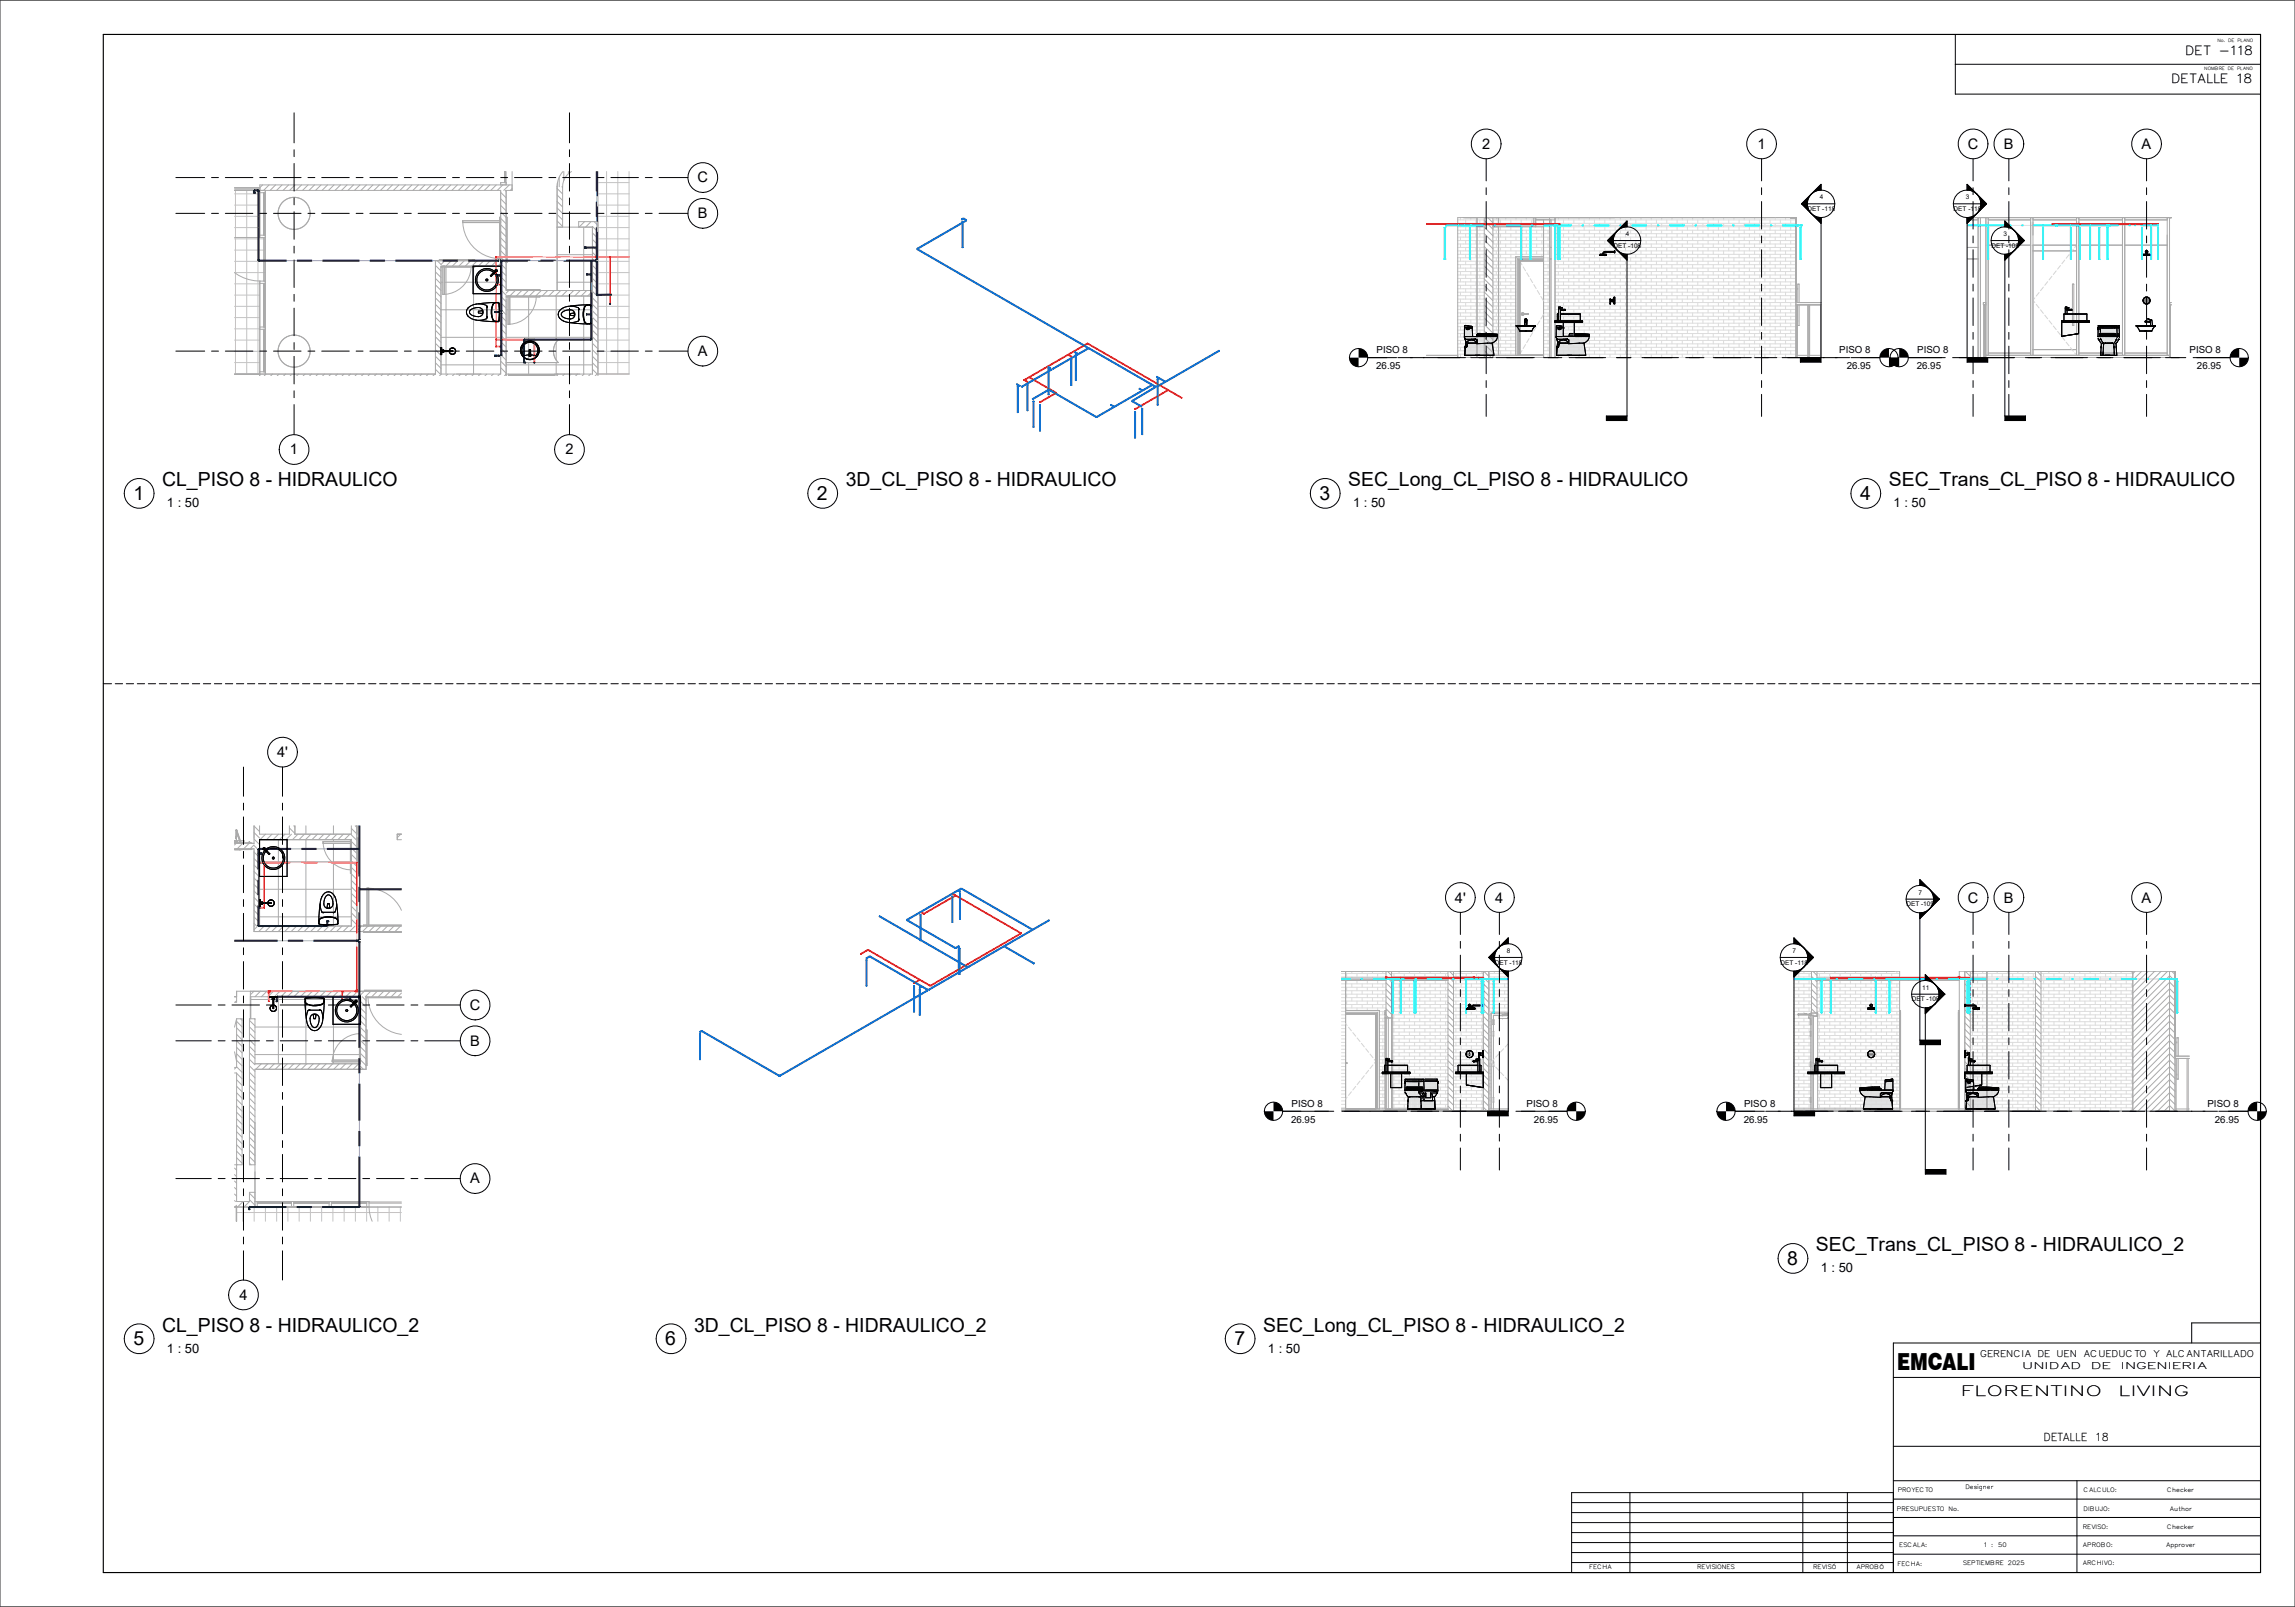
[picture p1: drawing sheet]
<svg xmlns="http://www.w3.org/2000/svg" width="1000mm" height="700mm" viewBox="0 0 1000 700" stroke-linecap="round" stroke-linejoin="round" font-family="sans-serif">
<defs><g id="words">
<text font-size="10.2" x="826.6" y="596.6">EMCALI</text>
<g font-size="8.5">
<text x="70.7" y="211.8">CL_PISO 8 - HIDRAULICO</text>
<text x="368.5" y="211.8">3D_CL_PISO 8 - HIDRAULICO</text>
<text x="587.5" y="211.8">SEC_Long_CL_PISO 8 - HIDRAULICO</text>
<text x="823" y="211.8">SEC_Trans_CL_PISO 8 - HIDRAULICO</text>
<text x="58.1" y="217.8">1</text>
<text x="355.9" y="217.8">2</text>
<text x="574.9" y="217.8">3</text>
<text x="810.5" y="217.8">4</text>
<text x="791.3" y="545">SEC_Trans_CL_PISO 8 - HIDRAULICO_2</text>
<text x="778.7" y="551">8</text>
<text x="70.7" y="580">CL_PISO 8 - HIDRAULICO_2</text>
<text x="302.4" y="580">3D_CL_PISO 8 - HIDRAULICO_2</text>
<text x="550.4" y="580">SEC_Long_CL_PISO 8 - HIDRAULICO_2</text>
<text x="58.1" y="586">5</text>
<text x="289.9" y="586">6</text>
<text x="537.8" y="586">7</text>
</g>
<g font-size="6.3">
<text x="645.8" y="64.9">2</text>
<text x="765.8" y="64.9">1</text>
<text x="857.4" y="64.9">C</text>
<text x="873.2" y="64.9">B</text>
<text x="933.2" y="64.9">A</text>
<text x="303.9" y="79.5">C</text>
<text x="304.1" y="95.1">B</text>
<text x="304.1" y="155.1">A</text>
<text x="126.4" y="197.9">1</text>
<text x="246.4" y="197.9">2</text>
<text x="120.7" y="329.8">4'</text>
<text x="633.9" y="393.1">4'</text>
<text x="651.5" y="393.1">4</text>
<text x="857.4" y="393.1">C</text>
<text x="873.2" y="393.1">B</text>
<text x="933.2" y="393.1">A</text>
<text x="204.7" y="439.9">C</text>
<text x="204.8" y="455.5">B</text>
<text x="204.8" y="515.5">A</text>
<text x="104.3" y="566.2">4</text>
</g>
<g font-size="6.2">
<text x="854.3" y="608.2">FLORENTINO</text>
<text x="923" y="608.2">LIVING</text>
</g>
<g font-size="5.6">
<text x="72.7" y="220.9">1 : 50</text>
<text x="589.6" y="220.9">1 : 50</text>
<text x="825.1" y="220.9">1 : 50</text>
<text x="793.4" y="554.2">1 : 50</text>
<text x="72.7" y="589.2">1 : 50</text>
<text x="552.5" y="589.2">1 : 50</text>
</g>
<g font-size="5.5">
<text x="952.1" y="23.8">DET -118</text>
<text x="946" y="36.2">DETALLE 18</text>
</g>
<text font-size="4.8" x="890.4" y="627.7">DETALLE 18</text>
<g font-size="4.2">
<text x="599.8" y="153.9">PISO 8</text>
<text x="801.4" y="153.9">PISO 8</text>
<text x="835.4" y="153.9">PISO 8</text>
<text x="954.1" y="153.9">PISO 8</text>
<text x="599.7" y="160.9">26.95</text>
<text x="804.7" y="160.9">26.95</text>
<text x="835.2" y="160.9">26.95</text>
<text x="957.3" y="160.9">26.95</text>
<text x="562.8" y="482.2">PISO 8</text>
<text x="665.2" y="482.2">PISO 8</text>
<text x="760" y="482.2">PISO 8</text>
<text x="961.9" y="482.2">PISO 8</text>
<text x="562.6" y="489.1">26.95</text>
<text x="668.4" y="489.1">26.95</text>
<text x="759.8" y="489.1">26.95</text>
<text x="965.1" y="489.1">26.95</text>
</g>
<g font-size="4.1">
<text x="862.9" y="591.2">GERENCIA DE UEN ACUEDUCTO Y ALCANTARILLADO</text>
<text x="881.1" y="596.4">UNIDAD</text>
<text x="911.1" y="596.4">DE</text>
<text x="924.2" y="596.4">INGENIERIA</text>
</g>
<g font-size="2.8">
<text x="792.9" y="86.9">4</text>
<text x="856.5" y="86.9">3</text>
<text x="787.6" y="91.9">DET -118</text>
<text x="851.2" y="91.9">DET -118</text>
<text x="703.1" y="107.9">DET -108</text>
<text x="708.4" y="102.9">4</text>
<text x="867.7" y="107.9">DET -108</text>
<text x="873" y="102.9">3</text>
<text x="836" y="389.8">7</text>
<text x="830.7" y="394.7">DET -109</text>
<text x="656.6" y="415.2">8</text>
<text x="781.1" y="415.2">7</text>
<text x="651.3" y="420.1">DET -118</text>
<text x="775.8" y="420.1">DET -118</text>
<text x="837.5" y="431.2">11</text>
<text x="833" y="436.1">DET -108</text>
</g>
<g font-size="2.6">
<text x="826.9" y="650.1">PROYECTO</text>
<text x="856.4" y="648.5">Designer</text>
<text x="907.8" y="650">CALCULO:</text>
<text x="944.2" y="650">Checker</text>
<text x="826.6" y="658">PRESUPUESTO No.</text>
<text x="907.9" y="658.1">DIBUJO:</text>
<text x="945.3" y="658">Author</text>
<text x="907.6" y="666">REVISO:</text>
<text x="944.2" y="666">Checker</text>
<text x="827.5" y="673.9">ESCALA:</text>
<text x="864.4" y="673.8">1 : 50</text>
<text x="907.4" y="673.9">APROBO:</text>
<text x="943.7" y="674">Approver</text>
<text x="692.5" y="683.6">FECHA</text>
<text x="739.4" y="683.6">REVISIONES</text>
<text x="790.1" y="683.6">REVISÓ</text>
<text x="808.7" y="683.6">APROBÓ</text>
<text x="826.8" y="681.9">FECHA:</text>
<text x="855.3" y="681.8">SEPTIEMBRE 2025</text>
<text x="907.4" y="681.9">ARCHIVO:</text>
</g>
<g font-size="1.9">
<text x="966.2" y="18.2">No. DE PLANO</text>
<text x="960.5" y="30.6">NOMBRE DE PLANO</text>
</g>
</g></defs>
<path d="M216.1 123.8l.2 .3z" fill="#ff8585"/>
<path d="M216.3 123.8v.3h1.7v-.3zM216 115.9v12h.3v-12z" fill="#f99"/>
<path d="M218 123.8l.1 .3z" fill="#bb6aad"/>
<circle cx="216.9" cy="119.9" r=".21" fill="#3c3cfe"/>
<path d="M218 123.8l.1 .4zM216.4 119.7v.5l1.2-.1v-.4zM216.7 119.9a.25 .25 0 0 1 .5 0 .25 .25 0 0 1-.5 0z" fill="#7b7bff"/>
<path d="M232.7 148.9l.3 .2v7l-.3 .1z" fill="#f99"/>
<path d="M228.1 149.6l.5-.4v6.7l-.5-.3z" fill="#7b7bff"/>
<g fill="#f99">
<path d="M216 140l.3 .1zM216 131.8l.3 .1z"/>
<path d="M216 136.2v3.8h.3v-3.8zM216 131.9v3.8h.3v-3.8z"/>
</g>
<path d="M216 135.8h.3v.3z" fill="#914ebc"/>
<path d="M216.3 135.8v.3zM216 135.8v.3z" fill="#3c3cfe"/>
<path d="M216.3 135.7v.5l.8-.1v-.4zM215.6 135.7v.5l.4-.1v-.4z" fill="#7b7bff"/>
<path d="M257.6 136.7v.5z" fill="#3c3cfe"/>
<path d="M257.6 137.2l-.2 3.7zM257.4 133.1l.2 3.6z" fill="#7b7bff"/>
<path d="M257.4 136.7l.2 .4z" fill="#3c3cfe"/>
<path d="M255.6 136.7v.5h1.8v-.5zM257.4 137.2v3.2zM257.4 133.5l.2 3.2z" fill="#7b7bff"/>
<path d="M216.3 150.8h1.7z" fill="#f99"/>
<path d="M216.1 150.9l1.9 .2z" fill="#f99"/>
<path d="M217.9 150.9l.2 .1z" fill="#bb6aad"/>
<path d="M216.1 150.8l.2 .1zM216.1 147.8l.2 .3z" fill="#ff8585"/>
<g fill="#f99">
<path d="M216.1 148.1l.2 2.7zM216.1 140.1l.2 7.7zM216.1 127.9v3.9zM216.1 113.8l.2 2.1zM216.1 112.1l.2 1.2z"/>
<path d="M216 140.1l.1 10.8zM216 127.9v3.9zM216 113.8l.1 2.1zM216 111.9l.1 1.4z"/>
</g>
<path d="M265.7 112l.3 .1z" fill="#ff8585"/>
<path d="M216.3 111.9l43.5 .2zM260.3 112l5.4 .1zM266 112l8.2 .1z" fill="#f99"/>
<path d="M259.8 112l.4 .1z" fill="#bb6aad"/>
<path d="M216.1 111.8l43.7 .1zM260.3 111.8l13.9 .1z" fill="#f99"/>
<path d="M259.8 111.8l.5 .1z" fill="#bb6aad"/>
<path d="M265.8 112.1l.2 20.1z" fill="#f99"/>
<path d="M265.8 132.1l.2 .2z" fill="#bb6aad"/>
<path d="M265.7 112.1v20.1z" fill="#f99"/>
<path d="M216.3 147.9l1.9 .2zM218.7 147.9l9.9 .2z" fill="#f99"/>
<path d="M216.3 147.8l1.9 .1zM218.7 147.8l9.9 .1z" fill="#f99"/>
<path d="M232.7 156.2v1.6zM232.7 148.2l.1 .8z" fill="#f99"/>
<path d="M232.8 156.1l.2 1.7zM232.8 148.2l.2 .9z" fill="#f99"/>
<path d="M232.8 157.7l.2 .2z" fill="#bb6aad"/>
<g fill="#7b7bff">
<path d="M255.8 119.3l1.6 .2z"/>
<path d="M255.8 119.5l1.6 .2z"/>
<path d="M228.3 155.8l.3 2.1zM228.3 148.2v1.2z"/>
<path d="M228.1 155.6l.2 2.3zM228.1 148.2v1.4z"/>
</g>
<path d="M232.7 148.1l.3-.2zM228.6 147.9l4.1 .2z" fill="#bb6aad"/>
<path d="M233 147.9l24.4 .2zM228.6 148.1l4.1 .1z" fill="#7b7bff"/>
<path d="M228.6 147.8l4.2 .1z" fill="#bb6aad"/>
<path d="M228.6 147.7l28.8 .2z" fill="#7b7bff"/>
<path d="M257.6 113.8l.3 33.9z" fill="#7b7bff"/>
<path d="M257.4 119.3l.2 .4z" fill="#3c3cfe"/>
<path d="M257.6 137.3l-.2 10.4zM257.4 119.8l.2 16.9zM257.4 113.8l.2 5.5z" fill="#7b7bff"/>
<path d="M216 113.3l.3 .2z" fill="#bb6aad"/>
<path d="M112.9 113.3l103.1 .2zM216.3 113.3l.8 .2z" fill="#7b7bff"/>
<path d="M216 113.5l.3 .2z" fill="#bb6aad"/>
<g fill="#7b7bff">
<path d="M112.6 83.2l.3 30.1z"/>
<path d="M112.4 83.2l.2 30.1z"/>
<path d="M110.9 82.7l1.5 .2z"/>
<path d="M110.9 82.9l1.5 .3z"/>
<path d="M110.4 83.2l.2 .7z"/>
<path d="M110.6 83.2l.3 .7z"/>
<path d="M112.9 113.5l103.1 .2zM216.3 113.5l.8 .2z"/>
</g>
<path d="M255 107.8h.4z" fill="#3c3cfe"/>
<path d="M254.7 107.8l.5 .3zM255.2 108.1l4.6-.3z" fill="#7b7bff"/>
<path d="M255.1 107.7l.3 .1z" fill="#3c3cfe"/>
<path d="M255.3 107.6l4.5 .2zM254.7 107.6h.5z" fill="#7b7bff"/>
<path d="M259.8 107.6l.2 .4z" fill="#3c3cfe"/>
<path d="M259.8 112.1l.2 .9zM259.8 108.1l.2 3.7zM259.8 74.7l.2 32.9z" fill="#7b7bff"/>
<path d="M260 112.1l.3 .9zM260 74.7v37.1z" fill="#7b7bff"/>
<path d="M218.3 147.8l.1 .3z" fill="#bb6aad"/>
<path d="M218.2 150.8v.3z" fill="#3c3cfe"/>
<path d="M218.2 148.1l.2 6.6zM218.2 136.4l.2 11.4z" fill="#7b7bff"/>
<path d="M218.4 147.8l.2 .3z" fill="#bb6aad"/>
<path d="M218.4 148.1l.3 6.6zM218.4 136.4l.3 11.4z" fill="#7b7bff"/>
<path d="M216 154.8l.3 .1z" fill="#3c3cfe"/>
<path d="M216.2 154.7l1.2 .2zM215.6 154.7h.5z" fill="#7b7bff"/>
<path d="M215.9 154.9l.4 .1z" fill="#3c3cfe"/>
<path d="M215.6 154.9l.5 .2zM216.3 154.9l-.2 .3 1.3-.1z" fill="#7b7bff"/>
<path d="M260.1 128.2l5.6-.1z" fill="#7b7bff"/>
<g fill="#7b7bff">
<path d="M260.1 128.4l5.6 .1z"/>
<path d="M260 114.1v14z"/>
<path d="M259.8 114.1l.2 14z"/>
<path d="M218.2 113.3l41.3 .2z"/>
</g>
<path d="M257.4 113.5l.5 .2z" fill="#3c3cfe"/>
<path d="M218.2 113.5l39.2 .2zM257.9 113.5l1.6 .3z" fill="#7b7bff"/>
<path d="M218.2 123.8v.3z" fill="#3c3cfe"/>
<g fill="#7b7bff">
<path d="M218.2 114l.2 21.4z"/>
<path d="M218.4 114l.3 21.4z"/>
<path d="M232.7 157.8l.3 .2-.3 .1z"/>
<circle cx="228.8" cy="157.9" r=".21"/>
</g>
<g fill="#7b7bff">
<path d="M218 150.8l.2 .3z"/>
<path d="M218.1 123.7v.5z"/>
<circle cx="111.1" cy="83.9" r=".21"/>
</g>
<g fill="#7b7bff">
<path d="M265.7 132.2l.3 .2-.3 .1z"/>
<circle cx="266.2" cy="128.3" r=".21"/>
</g>
<path d="M216.1 112.1h.1M216.3 111.9h.1M265.7 111.9h.1M266 111.9h.1M216.1 123.8h.1M216.1 124.1h.1M216.1 147.8h.1M216.1 148.1h.1M216.1 150.8h.1M216.3 150.9h.1M232.7 147.9h.1M232.8 148.1h.1" fill="none" stroke="#ff7f7f" stroke-width=".44"/>
<path d="M257.4 113.5h.1M257.6 119.3h.1M257.6 119.7v.1M257.8 113.5h.1M260 107.6h.1M260 108v.1M257.6 136.7h.1M257.6 137.1v.1" fill="none" stroke="#0000e8" stroke-width=".44"/>
<path d="M216.1 136.1h.1M216.1 135.8h.1" fill="none" stroke="#3017dd" stroke-width=".44"/>
<path d="M216.8 119.8h.2M255.1 107.7h.2M255.1 108h.2M257.4 113.5h.5M257.6 119.3v.5M260 107.6v.5M216.8 120.1h.2M257.6 136.7v.5M216 154.8h.2M216 155.1h.2" fill="none" stroke="#0000d1" stroke-width=".44"/>
<path d="M216.1 112.1h.1M216.1 111.9h.2M265.7 111.9h.3M216.1 123.8v.3M216.1 147.8v.3M216.1 150.8l.2 .1M232.7 147.9l.1 .2" fill="none" stroke="#ff7e7e" stroke-width=".44"/>
<path d="M257.6 136.8v.3M257.6 136.7v.4" fill="none" stroke="#0000c2" stroke-width=".44"/>
<path d="M228.6 148.1h.1" fill="none" stroke="#cc6686" stroke-width=".44"/>
<path d="M216 136.1h.1M216 135.8h.1M265.7 128.1h.1M265.7 128.3h.1M265.7 128.5v.1" fill="none" stroke="#6331ba" stroke-width=".44"/>
<path d="M218.1 123.8h.1M218.1 124.1h.1" fill="none" stroke="#cc6680" stroke-width=".44"/>
<path d="M218.1 123.8v.3" fill="none" stroke="#6331b4" stroke-width=".44"/>
<g fill="none" stroke="#c66" stroke-width=".44">
<path d="M216 115.9h.3M216 119.9l.3 .7M216 118.8l.3 .4M216.2 117.4l-.2 .1M216.2 117.5l-.2 .1M216.2 118.3v.1M216.2 117.4l.1 .1M216.2 117.5l.1 .1M216.2 118.4h.1M216.2 118.3h.1M216 140h.3M216.1 127.9h.1"/>
<path d="M216.3 124.7l-.3 .4M216.3 123.4l-.3 .6M216.3 123.4h.1M216.7 123.8l-.1 .3M216 140.1h.3M232.7 148.9l.3 .2M232.7 149.1l.3 .1M232.7 149.6l.3 .2M232.7 154.8l.3 .1M233 156.1l-.3 .1M233 156l-.3 .1"/>
</g>
<g fill="none" stroke="#000083" stroke-width=".44">
<path d="M216.6 119.8l.2 .3M218.1 123.8h.1M218.1 124.1v.1M257.4 133.5l.2 3.2M257.4 133l.2 3.7M257.6 137.2l-.2 3.2M257.6 137.2l-.2 3.7M228.2 155.6l.3 .3M228.2 155.4l.3 .3M228.2 154.7l.2 .3M228.5 155.7v.1M228.5 150.1l-.4 .4"/>
<path d="M228.5 149.4l-.3 .3M228.5 149.2l-.3 .4M228.5 154.9l-.1 .1"/>
</g>
<g fill="none" stroke="#0000a2" stroke-width=".44">
<path d="M110.4 83.2h.1M110.4 83.9h.1M110.9 83.2h.1M110.9 83.9h.1M110.9 82.7h.1M110.9 83v.2M112.4 82.7h.1M112.4 83v.2M112.4 83.2h.1M112.9 83.2h.1M112.4 113.3h.1M112.9 113.3h.1"/>
<path d="M112.9 113.6v.2M216.4 119.7h.1M216.8 119.8v.3M217.1 119.8v.3M217.1 113.3h.1M217.1 113.6v.2M217.6 119.7h.1M218.2 113.3h.1M218.2 113.6v.2M218.2 114h.1M218.6 114h.1M254.7 107.6h.1"/>
<path d="M254.7 108v.1M255.1 107.7v.3M255.3 107.7v.3M255.8 119.3h.1M255.8 119.7v.1M257.4 113.5l.4 .3zM257.5 119.3l.1 .4-.2-.3M259.5 113.3h.1M259.5 113.6v.2M259.8 107.7v.3M259.8 113h.1M259.8 114h.1"/>
<path d="M259.9 107.6v.5M260.2 113h.1M260.2 114h.1M215.6 135.7h.1M215.6 135.9h.1M215.6 136.1v.1M216 135.8v.2M216.3 135.9v.1M216.4 120.1v.1M217.1 135.7h.1M217.1 135.9h.1M217.1 136.1v.1"/>
<path d="M217.6 120.1v.1M218.2 136.4h.1M218.2 135.4h.1M218.3 123.8v.3M218.6 136.4h.1M218.6 135.4h.1M255.6 136.7h.1M255.6 137.1v.1M257.4 136.8v.3M257.5 136.7v.5M259.8 128.1h.1M259.9 128.1h.1"/>
<path d="M260 128.1h-.1M260 128.1h.1M260.1 128.1h.1M260.1 128.2v.1M260.2 128.7h.1M260.2 128.1h.1M215.6 154.7h.1M215.6 155.1v.1M216 154.8v.3M216.2 154.8v.3M217.4 154.7h.1M217.4 155.1v.1"/>
<path d="M218.2 154.7h.1M218.3 150.8v.1M218.3 151v.1M218.6 154.7h.1M228.1 157.9h.1M228.1 148.2h.1M228.6 157.9h.1M228.6 148.2h.1M228.6 147.7v.5M257.4 147.7h.1M257.4 148.1v.1M257.8 147.7h.1"/>
</g>
<g fill="none" stroke="#f77" stroke-width=".44">
<path d="M216 111.9h.3M216.1 111.8h.1M216.1 111.9l.2 .2M216.3 111.9v.2M265.7 112h.1M265.7 111.9h.3M265.7 112.1h.3M266 112h.1M216.1 123.8l.1 .3M216.1 123.8h.1M216.3 123.8v.3M218.1 123.8h.1"/>
<path d="M218.1 124.1h.1M265.7 132.3h.1M266 132.3h.1M216 150.9h.1M216.1 148.1h.2M216.3 147.8l-.2 .3M216.3 150.8l-.2 .3M216.3 147.8v.3M216.3 150.8v.1M218.1 150.8v.1M218.1 151.1h.1M232.7 157.9h.1"/>
<path d="M232.7 148.1h.1M232.8 147.8h.1M233 157.9h.1M233 147.9l-.3 .2"/>
</g>
<g fill="none" stroke="#cc6673" stroke-width=".44">
<path d="M216 113.3h.3M216 113.8h.3M259.8 111.9v.1M260.3 111.9v.1M216.1 136.2h.1M216.1 135.7h.1M218 123.8v.3M265.7 132.2h.3M265.7 128.1v.5M218 150.8v.3M218.2 147.8v.3M218.7 147.8v.3"/>
<path d="M228.6 147.9v.2M232.7 148.2h.3M232.7 157.8h.1M232.7 157.8h.3"/>
</g>
<g fill="none" stroke="#aaa" stroke-width=".44">
<path d="M219.8 74.7v4.8M220.3 74.7v4.8M223.1 74.7v8.2h-2.6v43.6h37.6M242.9 79.8l-.2 1.5M243.7 77.2v4.1M245.3 74.7a9.7 9.7 0 0 0-2.6 6.6M245.7 74.7v3.9M247.7 74.7v1M249 74.7l-.1 .1a7.6 7.6 0 0 0-3.8 6.5v17.6M260.5 74.7v89M102.2 82.9h115.9v30.6h-28.4v49.4h-87.5M102.2 82.8h11"/>
<path d="M113.2 83.9h2.4M114.4 80.5l-1.2 1.3h-11M114.9 83.9v18.5M115.4 83.9v18.5M115.6 82.9v80M117.3 80.5l-2.4 2.4M120.1 80.5l-2.4 2.4M122.9 80.5l-2.4 2.4M125.7 80.5l-2.4 2.4M128.6 80.5l-2.4 2.4M131.4 80.5l-2.4 2.4M134.2 80.5l-2.4 2.4"/>
<path d="M137.1 80.5l-2.4 2.4M139.9 80.5l-2.4 2.4M142.7 80.5l-2.4 2.4M145.5 80.5l-2.4 2.4M148.4 80.5l-2.4 2.4M151.2 80.5l-2.4 2.4M154 80.5l-2.4 2.4M156.9 80.5l-2.4 2.4M159.7 80.5l-2.4 2.4M162.5 80.5l-2.4 2.4M165.3 80.5l-2.4 2.4M168.2 80.5l-2.4 2.4"/>
<path d="M171 80.5l-2.4 2.4M173.8 80.5l-2.4 2.4M176.7 80.5l-2.4 2.4M179.5 80.5l-2.4 2.4M182.3 80.5l-2.4 2.4M185.1 80.5l-2.4 2.4M188 80.5l-2.4 2.4M190.8 80.5l-2.4 2.4M193.6 80.5l-2.4 2.4M196.5 80.5l-2.4 2.4M199.3 80.5l-2.4 2.4M201.6 96.2a16.5 16.5 0 0 0 16.5 16.5"/>
<path d="M201.6 96.2v.7h16.5M201.6 96.2h16.5M202.1 80.5l-2.4 2.4M204.9 80.5l-2.4 2.4M207.8 80.5l-2.4 2.4M210.6 80.5l-2.4 2.4M213.4 80.5l-2.4 2.4M216.3 80.5l-2.4 2.4M218.1 97.9l2.4 2.4M218.1 95.1l2.4 2.4M218.1 92.3l2.4 2.4 .4-.1v19.6h-.4M218.1 89.4l2.4 2.4"/>
<path d="M218.1 86.6l2.4 2.4M218.1 83.8l2.4 2.4M218.1 94.6h-.4v18.9M218.1 80.5v-1h2.4v1M219.1 80.5l-2.4 2.4M220.1 82.9l.4 .4M221.9 80.5l-2.4 2.4M223.1 82.1l-.8 .8M223.1 80.5h-109.9v22.9M242.7 98.9h15.4v64l-37.6 .1-.7 .7M242.7 96.2l2.4 2.4M242.7 93.4l2.4 2.4"/>
<path d="M242.7 90.6l2.4 2.4M242.7 87.7l2.4 2.4M242.7 84.9l2.4 2.4M242.7 82.1l2.4 2.4M242.7 81.3v45.2M244.8 81.3l.3 .4M254.3 98.9v27.6M254.7 96.5l-2.4 2.4M257.5 96.5l-2.4 2.4M258.1 98.6l2.4 2.4M258.1 98.8l-.1 .1M258.9 96.5l1.6 1.7"/>
<path d="M260.5 96.5h-8.4v2.4M102.2 118.8a18.7 18.7 0 0 0 11.2 3.6M102.2 103.4h13.4M113.2 102.4h2.4M114.9 103.4v19M115.4 103.4v19M189.7 115.6l2.4 2.4M189.7 118.4l2.4 2.4M190.5 113.5l1.6 1.7M191.4 113.5v-.4h15.4v.4M192.1 115.9h26v47h-26zM193 115.9v12.4"/>
<path d="M193.7 115.9v12.4h-.7M193.8 113.5l-1.7 1.7M194.3 116.3v46.6M196.7 113.5l-2.4 2.4M199.5 113.5l-2.4 2.4M202.3 113.5l-2.4 2.4M205.1 113.5l-2.4 2.4M205.3 115.9a12.3 12.3 0 0 1-12.3 12.4M206.3 116.3v46.6M206.8 115.9v.4h-14.7M208 113.5l-2.4 2.4M210.8 113.5l-2.4 2.4"/>
<path d="M213.6 113.5l-2.4 2.4M216.5 113.5l-2.4 2.4M218.1 114.7l-1.2 1.2M218.1 117.7l2.4 2.4M218.1 114.9l2.4 2.4M218.1 112.1l2.4 2.4M218.1 109.2l2.4 2.4M218.1 106.4l2.4 2.4M218.1 103.6l2.4 2.4M218.1 100.7l2.4 2.4M242.7 110.9h15.4M258.1 101.5l2.4 2.4"/>
<path d="M258.1 104.3l2.4 2.4M258.1 107.1l2.4 2.4M258.1 109.9l2.4 2.4M258.1 112.8l2.4 2.4M258.1 115.6l2.4 2.4M258.1 118.4l2.4 2.4M113.2 123.4h2.4M114.9 123.4v19M115.4 123.4v19M115.6 122.4h-2.4l-.1 41.3M189.7 121.3l2.4 2.4M189.7 124.1l2.4 2.4"/>
<path d="M189.7 126.9l2.4 2.4M189.7 129.8l2.4 2.4M189.7 132.6l2.4 2.4 26-.1M189.7 135.4l2.4 2.4M189.7 138.2l2.4 2.4M192.1 122.9h.9M193.7 122.9h24.4M218.1 137.5l2.4 2.4M218.1 134.7l2.4 2.4M218.1 131.9l2.4 2.4M218.1 129l2.4 2.4M218.1 126.2l2.4 2.4"/>
<path d="M218.1 123.4l2.4 2.4M218.1 120.5l2.4 2.4M220.5 134.9h.9M220.5 126.1h14.7v.4M221.4 128.9v12.4M221.7 126.5l-1.2 1.2M222.1 134.9h36M224.5 126.5l-2.4 2.4v12.4h-.7M227.4 126.5l-2.4 2.4M230.2 126.5l-2.4 2.4M230.3 129.3v18.6M233 126.5l-2.4 2.4"/>
<path d="M233.7 128.9a12.3 12.3 0 0 1-12.3 12.4M235.2 128.9v.4h-14.7M235.8 126.5l-2.4 2.4M238.7 126.5l-2.4 2.4M241.5 126.5l-2.4 2.4M242.3 128.9v19M242.7 122.9h15.4M244.3 126.5l-2.4 2.4M247.1 126.5l-2.4 2.4M250 126.5l-2.4 2.4M252.8 126.5l-2.4 2.4M254.3 128.9v34"/>
<path d="M255.6 126.5l-2.4 2.4M257.6 127.4l-1.5 1.5M257.6 126.5v2.4M258.1 121.3l2.4 2.4M258.1 124.1l2.4 2.4M258.1 126.9l2.4 2.4M258.1 129.7l2.4 2.4M258.1 132.6l2.4 2.4M258.1 135.4l2.4 2.4M258.1 138.2l2.4 2.4M258.1 128.9h-37.6v34.8M113.2 143.4h2.4"/>
<path d="M113.2 142.4h2.4M114.9 143.4v18.5M115.4 143.4v18.5M189.7 141.1l2.4 2.4M189.7 143.9l2.4 2.4M189.7 146.7l2.4 2.4M189.7 149.6l2.4 2.4M189.7 152.4l2.4 2.4M189.7 155.2l2.4 2.4M189.7 158l2.4 2.4M192.1 146.9h26M192.1 158.9h26"/>
<path d="M218.1 157.3l2.4 2.4M218.1 154.5l2.4 2.4M218.1 151.7l2.4 2.4M218.1 148.8l2.4 2.4M218.1 146l2.4 2.4M218.1 143.2l2.4 2.4M218.1 140.3l2.4 2.4M220.5 147.9h22.7a7 7 0 0 0 0 10h-22.7M220.5 146.9h37.6M220.5 158.9h37.6M230.3 148.5v8.1M230.3 157.9v5"/>
<path d="M242.3 149v7.8M242.3 157.9v5M258.1 141.1l2.4 2.4M258.1 143.9l2.4 2.4M258.1 146.7l2.4 2.4M258.1 149.5l2.4 2.4M258.1 152.4l2.4 2.4M258.1 155.2l2.4 2.4M258.1 158l2.4 2.4M102.2 163h10.9M113.2 161.9h2.4M115.9 162.9l-.8 .8"/>
<path d="M118.8 162.9l-.8 .8M121.6 162.9l-.8 .8M124.4 162.9l-.8 .8M127.2 162.9l-.8 .8M130.1 162.9l-.8 .8M132.9 162.9l-.8 .8M135.7 162.9l-.8 .8M138.6 162.9l-.8 .8M141.4 162.9l-.8 .8M144.2 162.9l-.8 .8M147 162.9l-.8 .8M149.9 162.9l-.8 .8"/>
<path d="M152.7 162.9l-.8 .8M155.5 162.9l-.8 .8M158.4 162.9l-.8 .8M161.2 162.9l-.8 .8M164 162.9l-.8 .8M166.8 162.9l-.8 .8M169.7 162.9l-.8 .8M172.5 162.9l-.8 .8M175.3 162.9l-.8 .8M178.2 162.9l-.8 .8M181 162.9l-.8 .8M183.8 162.9l-.8 .8"/>
<path d="M186.6 162.9l-.8 .8M189.5 162.9l-.8 .8M189.7 160.9l2.1 2M192.3 162.9l-.8 .8M195.1 162.9l-.8 .8M198 162.9l-.9 .8M200.8 162.9l-.8 .8M203.6 162.9l-.8 .8M206.4 162.9l-.8 .8M209.3 162.9l-.8 .8M212.1 162.9l-.8 .8M214.9 162.9l-.8 .8"/>
<path d="M217.8 162.9l-.9 .8M218.1 160.1l2.4 2.4M221.5 163.1h20.2M221.5 163.6h20.2M221.5 162.9v.8M231.6 163.1v.5M241.7 162.9v.8M242.7 162.9v.8M243.2 162.9l-.5 .5M246 162.9l-.8 .8M248.8 162.9l-.8 .8M251.6 162.9l-.8 .8"/>
<path d="M254.5 162.9l-.8 .8M257.3 162.9l-.8 .8M258.1 160.9l2.1 2M260.1 162.9l-.8 .8M260.5 162.9h13.7"/>
<circle cx="128.1" cy="92.9" r="7"/>
<circle cx="128.1" cy="152.9" r="7"/>
<circle cx="230.9" cy="152.6" r="4.1"/>
</g>
<g fill="none" stroke="#c4c4c4" stroke-width=".44">
<path d="M260.5 79.5h13.7M264.3 74.7v88.2M269.2 74.7v88.2M274.1 74.7v88.2M102.2 84.4h11M102.2 89.3h11M102.2 94.2h11M102.2 99.1h11M102.6 82.9v80M107.5 82.9v80M112.4 82.9v80M260.5 84.4h13.7"/>
<path d="M260.5 89.3h13.7M260.5 94.2h13.7M260.5 99.1h13.7M102.2 104h12.7M102.2 108.9h12.7M102.2 113.8h12.7M102.2 118.7h12.7M115.4 104h.1M115.4 108.9h.1M115.4 113.8h.1M115.4 118.7h.1M260.5 104h13.7"/>
<path d="M260.5 108.9h13.7M260.5 113.8h13.7M260.5 118.7h13.7M102.2 123.6h11M102.2 128.5h11M102.2 133.4h11M102.2 138.3h11M260.5 123.6h13.7M260.5 128.5h13.7M260.5 133.4h13.7M260.5 138.3h13.7M102.2 143.2h11"/>
<path d="M102.2 148.1h11M102.2 153h11M102.2 157.9h11M260.5 143.2h13.7M260.5 148.1h13.7M260.5 153h13.7M260.5 157.9h13.7M102.2 162.8h11M260.5 162.8h13.7"/>
</g>
<g fill="none" stroke="#000" stroke-width=".44">
<path d="M215 119l.9-.8zM215.1 118.7a4.4 4.4 0 0 0-6.5 .6 4.4 4.4 0 0 0 1.2 6.4 4.4 4.4 0 0 0 6.3-1.8M215.4 119l.7 1M215.5 118.2a5 5 0 0 0-7.1 .4 5 5 0 0 0 .5 7.1 5 5 0 0 0 7.1-.6M215.7 118l-2 2.1 .3 .3 1.9-2.1M215.8 118.6l.8 1.2M215.9 117.6h.6v.6h-.6zM216 119.9h.1M216 117.5h.1M216.1 118.3h.1M216.1 117.6h.1M216.1 118.4h.1"/>
<path d="M216.1 117.4l-.4 .5 .1 .3M216.1 117.4h.1M216.2 117.4l.5 .5-.5 .5M216.2 118.4h.1M216.2 117.4h.1M216.3 117.5h.1M216.6 119.8h.1M216.7 119.9a5 5 0 0 1-.6 5.1M204.9 135.1a4.5 4.5 0 0 1 5.1-.6 2.13 2.13 0 0 1 .1 2.8 2.13 2.13 0 0 1-2.7 .6 2.7 2.7 0 0 1-2.8-2.2zM208.4 136.2l.1 .1M208.5 135.6l1.6-.2 .1 1-1.8-.2zM208.5 132.3l2.4 .4 1.1 .3 .3 .5v4.8l-.2 .5-3.6 .7"/>
<path d="M216 131.8l-.5 .1a6.5 6.5 0 0 0 0 8.1l.5 .1M216 131.8h-2.2a17.4 17.4 0 0 0-9.2 1.8 2.86 2.86 0 0 0-1.3 2.9 2.86 2.86 0 0 0 2.1 2.3 24.8 24.8 0 0 0 10.6 1.3M216 131.9l-.6 .2a7 7 0 0 0 0 7.7l.6 .2M216 131.8l1.4 .2 .2 3.9-.2 4-1.4 .2M216 140h.1M216 125v.1M216 131.9l1.4 .3 .2 5-.3 2.6-1.3 .2M216 131.9h.1M216.2 140h.1M216.2 120.5l.3 1.8-.2 1.1M216.3 123.4l-.1 .1M216.3 123.4h.1"/>
<path d="M218.1 123.8v-7.9h-12v12h12v-3.8M244.9 136.1a4.5 4.5 0 0 1 5.1-.6 2.13 2.13 0 0 1 .1 2.8 2.13 2.13 0 0 1-2.7 .6 2.7 2.7 0 0 1-2.8-2.2zM248.5 136.6l1.6-.2 .1 1-1.7-.1zM248.5 133.3l2.4 .4 1.1 .3 .3 .5v4.8l-.2 .5-3.6 .7M256 132.8l-.5 .1a6.5 6.5 0 0 0 0 8.1l.5 .1M257.4 133l-.1-.2a38.6 38.6 0 0 0-11.9 1.3 2.96 2.96 0 0 0-2.2 2.8 2.96 2.96 0 0 0 2.2 2.9 34.2 34.2 0 0 0 12 1.2v-.1M257.4 133.5v-.3a1.96 1.96 0 0 0-2.6 .6 7 7 0 0 0 .6 7l.3 .1a1.23 1.23 0 0 0 1.7-.2v-.3M257.4 133h.1M257.6 136.7v.1M257.6 136.9h.1M257.6 137.1v.1M257.6 135h.1"/>
<path d="M257.6 138.9h.1M257.6 136.7h.1M192.1 151.4v3.1M192.1 151.4h.3M192.1 154.5h.3M192.1 152.4h.1M192.1 153.4h.1M192.2 152.4v1M192.2 152.4l.2 .2M192.4 153.2l-.2 .2M192.4 152.6v.6M192.4 153.2h.1"/>
<path d="M192.4 152.6v.1M192.4 152.8l4.9 .1-4.9 .2M192.4 151.4v1.4M192.4 153.1v1.4M192.4 151.4v1M192.4 153.3v.1M192.4 153.1v.2M192.4 152.4v.4M192.4 152.4h.9M193.3 153.4v-.3v.3h-.9v1.1M193.3 152.4v.4zM195.8 153.1l.4 .8 .9 .4-.9-.4z"/>
<path d="M197.1 151.5l-.9 .5-.4 .8M197.1 151.5a1.4 1.4 0 0 1 1.4 1.4 1.4 1.4 0 0 1-1.4 1.4M228.1 150.5a3.4 3.4 0 0 0 .1 4.2M228.2 150.4h.1M228.2 149.7h.1M228.2 149.5a4.1 4.1 0 0 0-.7 5.4 4.1 4.1 0 0 0 5.4 1.2M228.2 155.5l.1 .1M228.3 149.4h.1M228.3 155.6h.1M228.4 155.6l.2 .2M228.5 155.7h.1M230.5 154.7l.9 .2-.5 .4-.4-.1z"/>
<path d="M232.7 148.9a3.9 3.9 0 0 0-4.3 .4M232.7 149.1a3.9 3.9 0 0 0-5.1 1.2 3.9 3.9 0 0 0 .6 5.2M232.7 148.9h.1M232.7 149.1a4 4 0 0 1 1.6 5.6 4 4 0 0 1-5.7 1.1M232.7 149.1h.1M232.8 149.6h.1M232.8 149.1h.1M232.8 149h.1M232.8 149.7a3.4 3.4 0 0 0-4.7 .8M232.8 156h.1M232.8 154.8l-1.6-.3v-2.1l-.5-.1-.1 2.3-2.2 .4M232.8 149.7l.2 .1a3.4 3.4 0 0 1 .4 5.2l-.5-.2"/>
<path d="M232.8 154.8h.1M232.9 149.2h.1M232.9 149h.1M233 149.1a4 4 0 0 1-.2 7.1M257.4 140.9h.1"/>
<circle cx="212.1" cy="121.9" r=".44"/>
<circle cx="230.9" cy="154.1" r=".34"/>
</g>
<g fill="none" stroke="#ff5353" stroke-width=".44">
<path d="M216.3 112.1v35.7M232 112.1h-15.7M236.1 111.8h-20l-.1 10.6M244 112.1h-6M248.1 111.8h-6M265.7 111.9v20.4h.3v-20.4M265.7 112.1h-15.7M274.2 112.1h-8.2M274.2 111.8h-20.1M216 128.4v6M216.2 123.8h1.9v.3h-1.9M216 140.4v10.5l2.1 .2v-.3h-1.8"/>
<path d="M216.1 148.1h.1M216.1 147.8h16.7l.2 10.1h-.3v-9.8M216.3 148.1v2.8M232.7 148.1h-16.4"/>
</g>
<g fill="none" stroke="#000040" stroke-width=".44">
<path d="M259.8 74.7v8.5M260.3 74.7v10.6M110.9 83.9v-1.2h1.5v30.6h12.4M110.9 83.2h-.5v.7h.5M110.9 83.2h1.5M111 83.8l.3 .3zM112.4 83.2h.5v30.6h11.9M259.8 88v6.4M259.8 99.1v8.6M260.3 90.1v6.3M129.5 113.3h6.4M129.5 113.8h6.4"/>
<path d="M140.6 113.3h15.9M140.6 113.8h15.9M161.3 113.3h6.3M161.3 113.8h6.3M172.4 113.3h15.9M172.4 113.8h15.9M193 113.3h6.4M193 113.8h6.4M204.1 113.3h11.9M204.1 113.8h11.9M216.3 113.3h.8v.5h-.8M216.4 119.7h1.2v.5h-1.2z"/>
<path d="M216.8 119.8v.3M217 119.8h.1M218.2 114h.5v21.4h-.5zM230.9 113.3h-12.7v.5h11.7M234.6 113.8h6.4M235.7 113.3h6.3M245.7 113.8h11.8M246.8 113.3h12.7v.5h-1.7M255 107.8h.1M255.1 107.8h.1M255.1 107.9h.1M255.1 107.7h.1"/>
<path d="M255.3 107.7l.1 .1M255.4 108h.1M255.4 107.9h.1M255.4 107.8h.1M257.4 113.6v34.6h-24.4M257.6 119.3h-1.8v.5h1.8M257.9 113.6v9.2M259.8 114v14.1M259.8 114.1h.1M259.9 114.1h.1M260 107.6h-5.3v.5h5.3M260.1 114l-.2 .1"/>
<path d="M260.1 114h.1M260.2 114h.1M260.3 101.2v11.8h-.5v-5M260.3 114v14.1M215.6 135.7h1.5v.5h-1.5zM216 135.9v.2M216 135.8h.1M216.2 135.8l.1 .1M216.3 136l-.1 .1M217.1 120l-.1 .1M217.9 124l.3 .1M218 123.9h-.1"/>
<path d="M218 124h.1M218.2 136.4h.5v18.3h-.5zM218.2 123.8l-.2 .1M218.2 123.8h.1M218.3 124.1h-.1M257.6 136.7h-2v.5h2M257.9 138.6v9.1h-29.3v.5M257.9 127.5v6.4M259.8 128.1h.1M259.9 128.1h.1M260 128.1h.1M260.1 128.1h-.1"/>
<path d="M260.1 128.1h.1M260.2 128.1h-.1M260.2 128.1h.1M265.7 132.2h.1M265.7 128.1l-5.6 .1 .1 .5 5.5-.1M265.9 132.2v.3l-.2-.3M266.1 128.2l.2 .3zM215.6 154.7h1.8v.5h-1.8zM216 154.9v.2M216 154.8h.1M216.3 154.8v.1M216.3 155v.1"/>
<path d="M217.9 150.9l.4 .1M217.9 150.9h.1M218 151.1h.2M218.3 151.1h-.1M228.7 157.8l.3 .3zM232.7 148.2h-4.6v9.7h.5v-9.7M232.7 157.8v.3l.3-.3"/>
</g>
<g fill="#0080ff">
<path d="M496.5 169.2l1.3 .7z"/>
<path d="M496.4 169.2l1.4 .7-.3 .2z"/>
<path d="M496.4 169.4l1.1 .7z"/>
<path d="M484 176.3l1.5 .7-.3 .2z"/>
<path d="M484.1 176.2l1.4 .8z"/>
<path d="M483.9 176.5l1.3 .7z"/>
<path d="M449.8 173.7l.2 .3z"/>
<path d="M450 173.6l7-3.8-6.9 4.1z"/>
<path d="M449.9 173.6l7-3.9z"/>
<path d="M450.1 173.9l6.9-4z"/>
<path d="M477.5 181.5h.2l-.2 .3z"/>
<path d="M477.8 181.5l.2 .3z"/>
<path d="M477.9 181.4l24.2-13.9v.3l-24 13.9z"/>
<path d="M478.1 181.7l24-13.9z"/>
<path d="M399.6 108.2l.3 .2z"/>
<path d="M399.7 108.2l21.4-12.1-21.2 12.3z"/>
<path d="M399.7 108.2l21.3-12.3z"/>
<path d="M399.9 108.4l21.3-12.2z"/>
<path d="M420.9 95.8l.2 .2z"/>
<path d="M420 95.1l1.1 .6z"/>
<path d="M419.9 95.2l1.1 .5-.2 .2z"/>
<path d="M419.8 95.3l1 .6z"/>
<path d="M419 95.4l.2 .3z"/>
<path d="M419 95.4l.6-.3z"/>
<path d="M419.1 95.4l.5-.3 .1 .2-.5 .3z"/>
<path d="M419.2 95.6l.5-.3z"/>
<path d="M504 164l3.8 2.1-.4 .2z"/>
<path d="M504.1 164l3.7 2.1z"/>
<path d="M503.9 164.2l3.5 2.1z"/>
<path d="M504 168.3l.2 .3z"/>
<path d="M445.1 168.3l.3 .3z"/>
<path d="M444.3 168h.2l-.2 .3z"/>
<path d="M443.1 167.2l1.3 .7z"/>
<path d="M443 167.3l1.3 .6-.1 .3z"/>
<path d="M443 167.5l1.2 .8z"/>
<path d="M468.4 153.3l1 .4z"/>
<path d="M468.3 153.3l1 .5-.2 .2z"/>
<path d="M468.3 153.5l.9 .6z"/>
<path d="M497.3 176.9h.2l-.2 .3z"/>
<path d="M493.3 174.6l3.8 2z"/>
<path d="M493.4 174.4l.2 .3z"/>
<path d="M493.5 174.4l10-5.8-9.9 6.1z"/>
<path d="M493.4 174.4l10-5.9z"/>
<path d="M493.6 174.7l10-6z"/>
<path d="M503.3 168.3l.2 .2z"/>
<path d="M474.2 151.4l29.3 16.8z"/>
<path d="M458.7 160.5l.3 .3z"/>
<path d="M458.8 160.4l15.2-8.7z"/>
<path d="M458.9 160.4l15.2-8.6-15.1 8.9z"/>
<path d="M459 160.7l15.2-8.7z"/>
<path d="M457.5 160.2h.3l-.3 .3z"/>
<path d="M456.8 159.6l.9 .5z"/>
<path d="M456.5 159.8l.3-.2 .8 .5-.2 .2z"/>
<path d="M456.5 159.9l1 .5z"/>
<path d="M450.2 174.7l.3 .1z"/>
<path d="M450.5 174.9v11.2z"/>
<path d="M450.1 174.8l.1 11.3z"/>
<path d="M450.2 174.9h.3l-.2 11.2z"/>
<path d="M453 176.4h.4z"/>
<path d="M453.4 176.5l-.1 11.2z"/>
<path d="M452.9 176.5l.1 11.2z"/>
<path d="M453 176.5h.3l-.1 11.3z"/>
<path d="M443.3 168.3l.4 .1z"/>
<path d="M443.6 168.5v11.2z"/>
<path d="M443.3 168.4v11.3z"/>
<path d="M443.3 168.5h.3l-.1 11.2z"/>
<path d="M447.6 167.5l.3 .1z"/>
<path d="M447.9 167.6v11.3z"/>
<path d="M447.5 167.6l.1 11.3z"/>
<path d="M447.6 167.7h.3l-.2 11.2z"/>
<path d="M456.7 160.6h.4z"/>
<path d="M466.6 156.5h.4z"/>
<path d="M467 156.6v11.3z"/>
<path d="M466.6 156.6v11.3z"/>
<path d="M466.6 156.7l.4-.1-.2 11.3z"/>
<path d="M468.6 154.4h.4z"/>
<path d="M468.9 155v10.7z"/>
<path d="M419.3 96.5h.3z"/>
<path d="M419.6 97.1v10.7z"/>
<path d="M504.2 165.1h.4z"/>
<path d="M497.5 177.9l.4 .1z"/>
<path d="M497.9 178v11.3z"/>
<path d="M497.5 178v11.3z"/>
<path d="M497.5 178.1h.4l-.2 11.2z"/>
<path d="M494.4 179.4l.4 .1z"/>
<path d="M494.8 179.5l-.1 11.3z"/>
<path d="M494.4 179.5v11.3z"/>
<path d="M494.4 179.6l.3-.1-.1 11.3z"/>
<path d="M459.8 171.5l17.6 10.2 .2-.3-17.5-10zM457.2 169.7l2.3 1.6 .3-.1z"/>
<path d="M460.2 171.3l17.5 10.1zM457.2 169.7l2.7 1.4z"/>
<path d="M459.8 171.6l17.7 10.2zM457.1 169.9l2.4 1.4z"/>
<path d="M497.8 169.9l4.3-2.4zM485.5 177l12.3-7.1zM477.9 181.4l7.6-4.4z"/>
<path d="M472.7 150.5l.8 .4zM399.7 108.4l72.7 41.9z"/>
<path d="M472.4 150.7l.9 .5 .1-.3-.7-.4zM399.7 108.5l72.3 42 .3-.2z"/>
<path d="M472.3 150.7l1 .6zM399.6 108.7l72.4 41.8z"/>
<path d="M504.3 168.5l1-.5zM505.6 167.8l25.8-14.9z"/>
<path d="M504.1 168.3l.2 .2 1-.6-.3-.1zM505.3 167.6l.3 .2 25.7-15.1z"/>
<path d="M504.1 168.2l.9-.4zM507.8 166.1l23.4-13.5zM505.3 167.5l2.5-1.4z"/>
<path d="M445.2 168.3l4.9-2.8zM450.4 165.3l7.8-4.5z"/>
<path d="M445.3 168.3l.1 .2 5-2.8-.3-.2zM450.5 165.3l.2 .2 7.6-4.5z"/>
<path d="M445.4 168.5l5.1-2.8zM450.8 165.5l7.5-4.4z"/>
<path d="M497 177l.3-.1zM493.2 174.7l3.5 2.1 .3-.2z"/>
<path d="M497 177l.2 .2zM493.2 174.9l3.5 1.9z"/>
<path d="M474.1 151.4l27.6 16.2 .4-.1zM502.1 167.5v.3l1.2 .7 .1-.2z"/>
<path d="M502.1 167.8l1.1 .7zM474 151.6l27.7 16z"/>
<path d="M457.1 169.5v2.4zM457.1 161.9v7.3zM457.1 160.7v.7z"/>
<path d="M456.7 170.2v1.7zM456.7 169.3v.4zM456.7 162.1v6.8zM456.7 160.7v.9z"/>
<path d="M456.7 169.3l.3 .6-.3 .3 .2 1.8 .2-2.5zM456.7 162.1l.1 6.8 .3 .2-.1-7.2zM456.7 160.7v.9l.4-.2v-.7z"/>
<path d="M468.6 155.2v10.5zM468.6 154.5v.3z"/>
<path d="M468.6 155.2l.2 10.6 .1-10.8zM468.6 154.5h.3z"/>
<path d="M419.2 97.4l.1 10.4zM419.2 96.6v.3z"/>
<path d="M419.3 97.3l.1 10.6 .2-10.7zM419.3 96.7l.3-.1z"/>
<path d="M504.6 172.7v3.7zM504.6 168.4v3.9zM504.6 167.5v.4zM504.6 165.2v2z"/>
<path d="M504.2 172.9l.1 3.5zM504.2 168.6v3.9zM504.2 167.3v.8zM504.2 165.2l.1 1.8z"/>
<path d="M504.3 172.8l.1 3.7 .2-3.8zM504.3 168.6v3.9l.3-.2-.1-3.9zM504.3 167.3v.8l.3-.2zM504.3 165.2v1.8l.3 .2v-2z"/>
<circle cx="473.4" cy="151.1" r=".21"/>
<circle cx="469.2" cy="153.9" r=".21"/>
</g>
<g fill="none" stroke="#f00" stroke-width=".44">
<path d="M465.5 154.4l1.4 .8M465.7 154.5l8.2-4.7 34.8 20.1M466.7 155.4h.1M466.7 155.5l-1.3-.8-16.7 9.6M466.9 155.2l-.2 .2M466.9 155.3h.1M466.9 155.3l-.2 .2M446.2 165.6l1.4 .9M446.2 165.4v.2M446.2 165.4v.1M446.2 165.4l27.7-15.9 41.1 23.7M446.4 165.4l1.4 .8"/>
<path d="M447.6 166.4h.1M447.8 166.2l-.2 .3M447.8 166.2l-.2 .2M448.4 164.5l11.5 6.6M448.4 164.5l-1.8 1M448.5 164.2l11.8 6.8M453.1 175.1l.1 .3M460.1 171l-7 4.1M460.3 171v.2M460.3 171.3l-7.1 4.1M460.3 171.1h.1M460.3 171.2h.1"/>
<path d="M494.5 178.1l.2 .3M494.6 178.1h.1M494.6 178.1l.1 .2M494.7 178.4h.1M508.9 169.8l-14.4 8.3M514.8 173.4l-5.8-3.3-14.3 8.3M514.9 173.2l-.1 .2M515 173.2l-.2 .2M515 173.2h-.1"/>
</g>
<g fill="none" stroke="#0065ca" stroke-width=".44">
<path d="M419 95.4l.7-.2-.5 .5M419.2 96.5v.4M419.6 97.1l-.2 10.8-.2-10.5M419.6 96.5v.1M420.9 95.9l.2-.2v.3M420.9 95.9l.2 .4-21.1 12.2M420.9 95.9l-21.3 12.3M421.1 95.7l-1.2-.6-.1 .3 1 .6M399.8 108.4l-.2 .4 72.4 41.7M399.8 108.4l72.6 41.9M399.9 108.4l-.2-.2v.3M456.5 159.8l1 .6"/>
<path d="M456.9 159.6l.8 .5M466.6 156.6l.2 11.3 .2-11.3M468.6 155.2v10.4l.3 .1M468.6 154.4v.4M469 154.4v.1M469 155v10.6M469.4 153.8l-1.1-.4 .9 .7M472.3 150.7l1 .6M472.7 150.5l.8 .4M474 151.7l-15.2 8.7M474 151.7l.1 .3-15.1 8.8M474 151.6l27.7 16.1"/>
<path d="M474 151.6l.3-.3 29.2 16.9M443.3 168.4l.2 11.3 .2-11.3M444.4 167.9l-1.4-.6 1.2 1M447.5 167.6l.2 11.3 .2-11.3M449.9 173.6l7.1-3.8-6.9 4.2M450.1 165.4l-4.9 2.9M450.1 174.8l.2 11.3 .2-11.3M450.4 165.3l7.9-4.4-7.5 4.6M450.5 165.7l-5.1 2.9M452.9 176.4l.3 11.4 .2-11.4M456.7 170.2v1.7h.4M456.7 160.6v1"/>
<path d="M456.7 162.1v6.8M456.7 169.3v.4M457.1 171.9h.1M457.1 160.6v.8M457.1 161.9v7.3M457.1 169.5v.3M457.1 170v1.9M457.1 170l.2-.3 2.6 1.4M457.1 170l2.4 1.4M459.8 171.6l17.7 10.2M460.2 171.3l17.5 10.1M469 165.6h.1"/>
<path d="M485.6 177l-1.6-.7v.3l1.1 .6M493.3 174.6l-.1 .4 3.4 1.9M493.3 174.6l3.8 2M493.4 174.4l10.1-5.8-9.9 6.1zM493.4 174.4v.2M494.4 179.5l.2 11.3 .2-11.3M497 177l.2 .2M497.3 176.8l-.1 .4M497.4 176.8h.1M497.5 178l.2 11.3 .2-11.3M497.9 169.9l-1.5-.7v.3l1 .6M502 167.5l-24.2 13.9"/>
<path d="M503.2 168.5l-1.1-.6-24 13.9M503.3 168.5l.2-.3v.3M504.2 165.1v1.8M504.2 167.3v.8M504.6 172.6l-.2 3.9-.2-3.6M504.6 165.1v2.1M504.6 167.6v.3M504.6 168.4v3.9M504.9 167.7l-.9 .5M505.2 167.5l26.1-14.8-25.6 15.1M505.4 168l-1.2 .6v3.9M507.9 166.1l-3.9-2 3.4 2.2"/>
<circle cx="419" cy="95.6" r=".18"/>
<circle cx="419.4" cy="96.6" r=".18"/>
<circle cx="466.8" cy="156.6" r=".18"/>
<circle cx="468.8" cy="154.5" r=".18"/>
<circle cx="469.3" cy="154" r=".18"/>
<circle cx="473.5" cy="151.2" r=".18"/>
<circle cx="443.4" cy="168.4" r=".18"/>
<circle cx="444.4" cy="168.2" r=".18"/>
<circle cx="445.3" cy="168.5" r=".18"/>
<circle cx="447.7" cy="167.6" r=".18"/>
<circle cx="450" cy="173.8" r=".18"/>
<circle cx="450.3" cy="174.8" r=".18"/>
<circle cx="453.1" cy="176.5" r=".18"/>
<circle cx="456.9" cy="160.7" r=".18"/>
<circle cx="457.6" cy="160.3" r=".18"/>
<circle cx="458.9" cy="160.6" r=".18"/>
<circle cx="494.6" cy="179.4" r=".18"/>
<circle cx="497.7" cy="178" r=".18"/>
<circle cx="504.1" cy="168.5" r=".18"/>
<circle cx="504.4" cy="165.2" r=".18"/>
<circle cx="477.6" cy="181.6" r=".18"/>
<circle cx="477.9" cy="181.6" r=".18"/>
</g>
<g fill="#f7f7f7">
<path d="M679.9 135h2.2l-2.2 .2z"/>
<path d="M679.9 134.7h2l.2 .3h-2.2z"/>
<path d="M679.9 134.1h.8z"/>
<path d="M679.1 133.8h.7v.6h-.7z"/>
<path d="M679.8 133.8l.1 .6z"/>
<path d="M679.3 134.4h.4z"/>
<path d="M679.1 134.4h.7v5.3h-.7z"/>
<path d="M679.8 134.4l.1 5.3z"/>
<path d="M679 139.7l.9 .1z"/>
<path d="M681.6 135.2l.2-.1z"/>
</g>
<path d="M677.6 139.8h12v.6h-12z" fill="#7a5235"/>
<g fill="#f9f9f9">
<path d="M680 139.7h8.5zM678.6 139.7l.4 .1z"/>
<path d="M679.9 136.8v2.9h8.7v-2.9zM678.6 136.8v2.9h.5v-2.9z"/>
<path d="M679.9 136.8h8.3zM678.8 136.8h.3z"/>
<path d="M687.6 136.8h.2zM687.8 136.8h.4z"/>
</g>
<path d="M681.2 140.4h4.8v6.1h-4.8z" fill="#f7f7f7"/>
<g fill="#7f7f7f">
<path d="M703.3 129.4h.3v1.5h-.3z"/>
<path d="M703.3 130.9h.3v1.5h-.3z"/>
<path d="M702.4 130.4h.9v.5h-.9z"/>
<path d="M702.4 130.9h.9v.5h-.9z"/>
<path d="M701.8 130.8l.6 .1z"/>
<path d="M701.8 130.9l.6 .1z"/>
<path d="M701.6 130.3l.2 2z"/>
<path d="M701.5 130.3l.1 2z"/>
<path d="M703.5 109.2l.1 .5z"/>
<path d="M703.5 109.7l.1 .5z"/>
<path d="M703.3 109.4l.2 .3z"/>
<path d="M703.3 109.7l.2 .3z"/>
<path d="M699.4 109.7l3.9 .2z"/>
<path d="M699.4 109.5l3.9 .2z"/>
<path d="M698.7 110.1l.7-.4-.8 .8z"/>
<path d="M698.7 109.8l.7-.3-1 1z"/>
<path d="M698.6 110.5l.1 .3z"/>
<path d="M698.4 110.5l.2 .3z"/>
<path d="M698.6 110.8h1.4v.3h-1.4z"/>
<path d="M697.2 110.8h1.4v.3h-1.4z"/>
</g>
<g fill="#f7f7f7">
<path d="M664.6 138.9l-.2 .6z"/>
<path d="M664.7 138.9l.3 .1z"/>
<path d="M665 139l.2 .5z"/>
<path d="M664.5 140.3l.6-.1z"/>
<path d="M664.5 140.2l.6 .1z"/>
<path d="M664.6 139.9l.5 .3h-.6z"/>
<path d="M664.3 139.4l.1 2.4h.8l.1-2.4zM664.6 139.9h.5v.4h-.5z"/>
</g>
<g fill="#f9f9f9">
<path d="M660.7 142.1h8.2z"/>
<path d="M660.9 142.1h3.9v1h-3.1z"/>
<path d="M664.8 142.1h4l-.8 1h-3.2z"/>
<path d="M661.7 143.1h3.1v1.1h-2.6z"/>
<path d="M664.8 143.1h3.2l-.6 1.1h-2.6z"/>
<path d="M660.6 141.8h8.4z"/>
<path d="M660.6 141.9h8.4z"/>
<path d="M664.1 142.1h.7zM666.5 142.1h.4z"/>
</g>
<g fill="#dde1e5">
<path d="M688.2 146.6h2.1v2.8l-2.1 .1z"/>
<path d="M690.3 146.6h1.5v1.7l-1.5 1.1z"/>
<path d="M691.8 146.6h.7l-.7 1.7z"/>
<path d="M678.1 146.6l.2 .7z"/>
<path d="M678.3 146.6h.4v1.2l-.4-.5z"/>
<path d="M678.7 146.6h9.5v2.9l-4.7 .2v-1.6l-.6-.4-4.2 .1z"/>
<path d="M679.6 149.5l3.9-.1v.3l4.5-.2 .1 5.3h-9.9v-3.6l.9-.1z"/>
<path d="M688 149.5h1.8l.5 5.3h-2.2z"/>
<path d="M689.8 149.5h.4l.8 5.3h-.7z"/>
<path d="M678.5 150.7h.6v.4l-.6 .1z"/>
<path d="M679.3 148.8l1.1-.6a2.68 2.68 0 0 1 3 1.1l-3.8 .1-.5 1.3h-.6z"/>
<path d="M683.7 146.5h2.3v-.5h1.2v.6z"/>
<path d="M687.2 146h5.2v.6h-5.2z"/>
<path d="M687.2 145.3l5.3 .3-.1 .4h-5.2z"/>
<path d="M686 145.3h1.2v.7h-1.2z"/>
<path d="M678.4 147.8l.2 2.1 .3-.6a2.67 2.67 0 0 1 2.3-1.2v-.3zM681.2 147.8v.3a1.97 1.97 0 0 1 2.1 1.3l.2-1.4-.6-.3z"/>
<path d="M678.3 142.7v3.9h.4v-3.9zM678.3 141.8v.8h.4v-.7z"/>
<path d="M678.7 142.7v3.9h1v-3l-.9-.3 .5-.5 .4 .4v-.4zM678.7 141.9v.7l1 .1v-.7z"/>
<path d="M679.7 142.8v.4h.4l-.4 .4v3h1.3v-3.7zM679.7 142v.7l1.3 .1v-.7z"/>
<path d="M681 142.9v3.7h.6l-.4-.1zM681 142.1l.2 .7z"/>
<path d="M678.1 142.7v3.9zM678.1 141.8l.2 .8z"/>
</g>
<path d="M678.9 143l.4-.2 .8 .4-.4 .4a.57 .57 0 0 1-.6 0 .57 .57 0 0 1-.3-.5z" fill="#f4f4f4"/>
<g fill="#dde1e5">
<path d="M648.2 146.6h2.1v2.8l-2.1 .1z"/>
<path d="M650.3 146.6h1.5v1.7l-1.5 1.1z"/>
<path d="M651.8 146.6h.7l-.7 1.7z"/>
<path d="M638.1 146.6l.2 .7z"/>
<path d="M638.3 146.6h.4v1.2l-.4-.5z"/>
<path d="M638.7 146.6h9.5v2.9l-4.7 .2v-1.6l-.6-.4-4.2 .1z"/>
<path d="M639.6 149.5l3.9-.1v.3l4.5-.2 .1 5.3h-9.9v-3.6l.9-.1z"/>
<path d="M648 149.5h1.8l.5 5.3h-2.2z"/>
<path d="M649.8 149.5h.4l.8 5.3h-.7z"/>
<path d="M638.5 150.7h.6v.4l-.6 .1z"/>
<path d="M639.3 148.8l1.1-.6a2.67 2.67 0 0 1 3 1.1l-3.8 .1-.5 1.3h-.6l.1-.8z"/>
<path d="M643.7 146h3.5v.6h-3.5z"/>
<path d="M647.2 146h5.2v.6h-5.2z"/>
<path d="M643.4 146l.2 .6z"/>
<path d="M643.6 146v.6z"/>
<path d="M643.6 146l.1 .6z"/>
<path d="M647.2 145.3l5.3 .3-.1 .4h-5.2z"/>
<path d="M643.9 145.3h3.3v.7h-3.4z"/>
<path d="M638.4 147.8l.2 2.1 .3-.6a2.67 2.67 0 0 1 2.3-1.2v-.3zM641.2 147.8v.3a2.6 2.6 0 0 1 2.2 1.2l-.2 .1h.3v-1.4l-.6-.3z"/>
<path d="M638.3 142.7v3.9h.4v-3.9zM638.3 141.8v.8h.4v-.7z"/>
<path d="M638.7 142.7v3.9h1v-3l-.9-.3 .5-.5 .4 .4v-.4zM638.7 141.9v.7l1 .1v-.7z"/>
<path d="M639.7 142.8v.4h.4l-.4 .4v3h1.3v-3.7zM639.7 142v.7l1.3 .1v-.7z"/>
<path d="M641 142.9v3.7h.6l-.1-3.7zM641 142.1v.7h.5v-.6z"/>
<path d="M638.1 142.7v3.9zM638.1 141.8l.2 .8z"/>
</g>
<path d="M638.9 143l.4-.2 .8 .4-.4 .4a.57 .57 0 0 1-.6 0 .57 .57 0 0 1-.3-.5z" fill="#f4f4f4"/>
<g fill="#f00">
<path d="M679.6 97.5v.3z"/>
<path d="M621.5 97.5l58.1 .1z"/>
<path d="M621.5 97.6l58.1 .2z"/>
</g>
<g fill="#80ffff">
<path d="M678.6 98l104.2 .2z"/>
<path d="M678.6 98.2l104.2 .2z"/>
<path d="M783.3 98l1.5 .2z"/>
<path d="M783.3 98.2l1.5 .2z"/>
<path d="M635.7 98l5.3 .2z"/>
<path d="M635.9 98.2l5.1 .2h-5.3z"/>
<path d="M678.1 98l.5 .2z"/>
<path d="M678.1 98.2l.5 .2z"/>
<path d="M630 98l5.5 .2z"/>
<path d="M630 98.2l5.6 .2z"/>
<path d="M635.5 97.8l.4 .2h-.4z"/>
<path d="M641 98l36.6 .2z"/>
<path d="M641 98.2l36.6 .2z"/>
<path d="M666.7 99.1l.2 13.8z"/>
<path d="M666.9 99.1l.2 13.8z"/>
<path d="M662.7 99.1l.2 13.8z"/>
<path d="M662.9 99.1l.2 13.8z"/>
<path d="M679.4 99.1l.2 13.8z"/>
<path d="M679.6 99.1l.2 13.8z"/>
<path d="M677.4 99.1l.2 13.8z"/>
<path d="M677.6 99.1l.2 13.8z"/>
<path d="M678.6 99.1l.2 13.8z"/>
<path d="M678.8 99.1l.2 13.8z"/>
<path d="M784.4 99.1l.2 13.8z"/>
<path d="M784.6 99.1l.2 13.8z"/>
<path d="M640.3 99.1l.2 13.8z"/>
<path d="M640.5 99.1l.2 13.8z"/>
<path d="M629.3 99.1l.2 13.8z"/>
<path d="M629.5 99.1l.2 13.8z"/>
<path d="M629.7 99.1l.2 13.8z"/>
<path d="M629.9 99.1l.2 13.8z"/>
<circle cx="783.1" cy="98.2" r=".21"/>
<circle cx="785.1" cy="98.2" r=".21"/>
<circle cx="635.7" cy="98.2" r=".21"/>
</g>
<g fill="none" stroke="#dcdcdc" stroke-width=".44">
<path d="M635.2 95.8h11.5M635.2 97.3h11.5M635.2 98.8h11.5M636.4 94.8v1M636.4 97.3v1.5M638.6 95.8v1.5M638.6 98.8v1.5M640.9 94.8v1M640.9 97.3v1.5M643.1 95.8v1.5M643.1 98.8v1.5M644.8 95.8v1.5"/>
<path d="M644.8 98.8v1.5M650.5 95.8h17.6M650.5 97.3h17.6M650.5 98.8h24.7M650.8 95.8v1.5M650.8 98.8v1.5M652 94.8v1M652 97.3v.4M652.7 95.8v1.5M652.7 98.8v1.5M653.8 95.8v1.5M653.8 98.8v1.5"/>
<path d="M656.1 94.8v1M656.1 97.3v.4M658.3 95.8v1.5M658.3 98.8v1.5M660.6 94.8v1M660.6 97.3v.4M662.8 95.8v1.5M662.8 98.8v1.5M665.1 94.8v1M665.1 97.3v.4M667.3 95.8v1.5M667.3 98.8v1.5"/>
<path d="M671.8 98.8v1.5M672.6 97.3h2.6M672.6 95.8h2.6M674.5 97.3v1.5M677.6 95.8h105M677.6 97.3h105M677.6 98.8h105M679 94.8v1M679 97.3v1.5M681.3 95.8v1.5M681.3 98.8v1.5M683.5 94.8v1"/>
<path d="M683.5 97.3v1.5M685.8 95.8v1.5M685.8 98.8v1.5M688 94.8v1M688 97.3v1.5M690.3 95.8v1.5M690.3 98.8v1.5M692.5 94.8v1M692.5 97.3v1.5M694.8 95.8v1.5M694.8 98.8v1.5M697 94.8v1"/>
<path d="M697 97.3v1.5M699.3 95.8v1.5M699.3 98.8v1.5M701.5 94.8v1M701.5 97.3v1.5M703.8 95.8v1.5M703.8 98.8v1.5M706 94.8v1M706 97.3v1.5M708.3 95.8v1.5M708.3 98.8v1.5M710.5 94.8v1"/>
<path d="M710.5 97.3v1.5M712.8 95.8v1.5M712.8 98.8v1.5M715 94.8v1M715 97.3v1.5M717.3 95.8v1.5M717.3 98.8v1.5M719.5 94.8v1M719.5 97.3v1.5M721.8 95.8v1.5M721.8 98.8v1.5M724 94.8v1"/>
<path d="M724 97.3v1.5M726.3 95.8v1.5M726.3 98.8v1.5M728.5 94.8v1M728.5 97.3v1.5M730.8 95.8v1.5M730.8 98.8v1.5M733 94.8v1M733 97.3v1.5M735.3 95.8v1.5M735.3 98.8v1.5M737.5 94.8v1"/>
<path d="M737.5 97.3v1.5M739.8 95.8v1.5M739.8 98.8v1.5M742 94.8v1M742 97.3v1.5M744.3 95.8v1.5M744.3 98.8v1.5M746.5 94.8v1M746.5 97.3v1.5M748.8 95.8v1.5M748.8 98.8v1.5M751 94.8v1"/>
<path d="M751 97.3v1.5M753.3 95.8v1.5M753.3 98.8v1.5M755.5 94.8v1M755.5 97.3v1.5M757.8 95.8v1.5M757.8 98.8v1.5M760 94.8v1M760 97.3v1.5M762.3 95.8v1.5M762.3 98.8v1.5M764.5 94.8v1"/>
<path d="M764.5 97.3v1.5M766.8 95.8v1.5M766.8 98.8v1.5M769 94.8v1M769 97.3v1.5M771.3 95.8v1.5M771.3 98.8v1.5M773.5 94.8v1M773.5 97.3v1.5M775.8 95.8v1.5M775.8 98.8v1.5M778 94.8v1"/>
<path d="M778 97.3v1.5M780.3 95.8v1.5M780.3 98.8v1.5M635.2 100.3h11.5M635.2 101.8h11.5M635.2 103.3h11.5M635.2 104.8h11.5M635.2 106.3h11.5M635.2 109.3h11.5M635.2 110.8h11.5M635.2 112.3h11.5M635.2 113.8h11.5"/>
<path d="M635.2 115.3h11.5M635.2 116.8h11.5M635.2 118.3h11.5M635.2 119.8h11.5M635.2 107.8h11.5M636.4 100.3v1.5M636.4 103.3v1.5M636.4 106.3v1.5M636.4 109.3v1.5M636.4 112.3v1.5M636.4 115.3v1.5M636.4 118.3v1.5"/>
<path d="M638.6 101.8v1.5M638.6 104.8v1.5M638.6 107.8v1.5M638.6 110.8v1.5M638.6 113.8v1.5M638.6 116.8v1.5M638.6 119.8v1.5M640.9 100.3v1.5M640.9 103.3v1.5M640.9 106.3v1.5M640.9 109.3v1.5M640.9 112.3v1.5"/>
<path d="M640.9 115.3v1.5M640.9 118.3v1.5M643.1 101.8v1.5M643.1 104.8v1.5M643.1 107.8v1.5M643.1 110.8v1.5M643.1 113.8v1.5M643.1 116.8v1.5M643.1 119.8v1.5M644.8 101.8v1.5M644.8 104.8v1.5M644.8 107.8v1.5"/>
<path d="M644.8 110.8v1.5M644.8 113.8v1.5M644.8 116.8v1.5M644.8 119.8v1.5M650.5 100.3h24.7M650.5 101.8h24.7M650.5 103.3h24.7M650.5 104.8h24.7M650.5 106.3h24.7M650.5 109.3h24.7M650.5 110.8h24.7M650.5 112.3h10"/>
<path d="M650.5 113.8h10M650.5 115.3h10M650.5 116.8h10M650.5 118.3h10M650.5 119.8h10M650.5 107.8h24.7M650.8 101.8v1.5M650.8 104.8v1.5M650.8 107.8v1.5M650.8 110.8v1.5M650.8 113.8v1.5M650.8 116.8v1.5"/>
<path d="M650.8 119.8v1.5M652 100.3v1.5M652 103.3v1.5M652 106.3v1.5M652 109.3v1.5M652 112.3v1.5M652 115.3v1.5M652 118.3v1.5M652.7 101.8v1.5M652.7 104.8v1.5M652.7 107.8v1.5M652.7 110.8v1.5"/>
<path d="M652.7 113.8v1.5M652.7 116.8v1.5M652.7 119.8v1.5M653.8 101.8v1.5M653.8 104.8v1.5M653.8 107.8v1.5M653.8 110.8v1.5M653.8 113.8v1.5M653.8 116.8v1.5M653.8 119.8v1.5M656.1 100.3v1.5M656.1 103.3v1.5"/>
<path d="M656.1 106.3v1.5M656.1 109.3v1.5M656.1 112.3v1.5M656.1 115.3v1.5M656.1 118.3v1.5M658.3 101.8v1.5M658.3 104.8v1.5M658.3 107.8v1.5M658.3 110.8v1.5M658.3 113.8v1.5M658.3 116.8v1.5M658.3 119.8v1.5"/>
<path d="M660.6 100.3v1.5M660.6 103.3v1.5M660.6 106.3v1.5M660.6 109.3v1.5M662.8 101.8v1.5M662.8 104.8v1.5M662.8 107.8v1.5M662.8 110.8v1.1M665.1 100.3v1.5M665.1 103.3v1.5M665.1 106.3v1.5M665.1 109.3v1.5"/>
<path d="M667.3 101.8v1.5M667.3 104.8v1.5M667.3 107.8v1.5M667.3 110.8v1.1M669.6 100.3v1.5M669.6 103.3v1.5M669.6 106.3v1.5M669.6 109.3v1.5M671.8 101.8v1.5M671.8 104.8v1.5M671.8 107.8v1.5M671.8 110.8v1.1"/>
<path d="M672.6 112.3h2.6M672.6 113.8h2.6M672.6 115.3h2.6M672.6 116.8h2.6M672.6 118.3h2.6M672.6 119.8h2.6M674.5 100.3v1.5M674.5 103.3v1.5M674.5 106.3v1.5M674.5 109.3v1.5M674.5 112.3v1.5M674.5 115.3v1.5"/>
<path d="M674.5 118.3v1.5M677.6 100.3h105M677.6 101.8h105M677.6 103.3h105M677.6 104.8h105M677.6 106.3h105M677.6 109.3h105M677.6 110.8h105M677.6 112.3h105M677.6 113.8h105M677.6 115.3h105M677.6 116.8h105"/>
<path d="M677.6 118.3h105M677.6 119.8h105M677.6 107.8h104.9M679 100.3v1.5M679 103.3v1.5M679 106.3v1.5M679 109.3v1.5M679 112.3v1.5M679 115.3v1.5M679 118.3v1.5M681.3 101.8v1.5M681.3 104.8v1.5"/>
<path d="M681.3 107.8v1.5M681.3 110.8v1.5M681.3 113.8v1.5M681.3 116.8v1.5M681.3 119.8v1.5M683.5 100.3v1.5M683.5 103.3v1.5M683.5 106.3v1.5M683.5 109.3v1.5M683.5 112.3v1.5M683.5 115.3v1.5M683.5 118.3v1.5"/>
<path d="M685.8 101.8v1.5M685.8 104.8v1.5M685.8 107.8v1.5M685.8 110.8v1.5M685.8 113.8v1.5M685.8 116.8v1.5M685.8 119.8v1.5M688 100.3v1.5M688 103.3v1.5M688 106.3v1.5M688 109.3v1.5M688 112.3v1.5"/>
<path d="M688 115.3v1.5M688 118.3v1.5M690.3 101.8v1.5M690.3 104.8v1.5M690.3 107.8v1.5M690.3 110.8v1.5M690.3 113.8v1.5M690.3 116.8v1.5M690.3 119.8v1.5M692.5 100.3v1.5M692.5 103.3v1.5M692.5 106.3v1.5"/>
<path d="M692.5 109.3v1.5M692.5 112.3v1.5M692.5 115.3v1.5M692.5 118.3v1.5M694.8 101.8v1.5M694.8 104.8v1.5M694.8 107.8v1.5M694.8 110.8v1.5M694.8 113.8v1.5M694.8 116.8v1.5M694.8 119.8v1.5M697 100.3v1.5"/>
<path d="M697 103.3v1.5M697 106.3v1.5M697 109.3v1.5M697 112.3v1.5M697 115.3v1.5M697 118.3v1.5M699.3 101.8v1.5M699.3 104.8v1.5M699.3 107.8v1.5M699.3 110.8v1.5M699.3 113.8v1.5M699.3 116.8v1.5"/>
<path d="M699.3 119.8v1.5M701.5 100.3v1.5M701.5 103.3v1.5M701.5 106.3v1.5M701.5 109.3v1.5M701.5 112.3v1.5M701.5 115.3v1.5M701.5 118.3v1.5M703.8 101.8v1.5M703.8 104.8v1.5M703.8 107.8v1.5M703.8 110.8v1.5"/>
<path d="M703.8 113.8v1.5M703.8 116.8v1.5M703.8 119.8v1.5M706 100.3v1.5M706 103.3v1.5M706 106.3v1.5M706 109.3v1.5M706 112.3v1.5M706 115.3v1.5M706 118.3v1.5M708.3 101.8v1.5M708.3 104.8v1.5"/>
<path d="M708.3 107.8v1.5M708.3 110.8v1.5M708.3 113.8v1.5M708.3 116.8v1.5M708.3 119.8v1.5M710.5 100.3v1.5M710.5 103.3v1.5M710.5 106.3v1.5M710.5 109.3v1.5M710.5 112.3v1.5M710.5 115.3v1.5M710.5 118.3v1.5"/>
<path d="M712.8 101.8v1.5M712.8 104.8v1.5M712.8 107.8v1.5M712.8 110.8v1.5M712.8 113.8v1.5M712.8 116.8v1.5M712.8 119.8v1.5M715 100.3v1.5M715 103.3v1.5M715 106.3v1.5M715 109.3v1.5M715 112.3v1.5"/>
<path d="M715 115.3v1.5M715 118.3v1.5M717.3 101.8v1.5M717.3 104.8v1.5M717.3 107.8v1.5M717.3 110.8v1.5M717.3 113.8v1.5M717.3 116.8v1.5M717.3 119.8v1.5M719.5 100.3v1.5M719.5 103.3v1.5M719.5 106.3v1.5"/>
<path d="M719.5 109.3v1.5M719.5 112.3v1.5M719.5 115.3v1.5M719.5 118.3v1.5M721.8 101.8v1.5M721.8 104.8v1.5M721.8 107.8v1.5M721.8 110.8v1.5M721.8 113.8v1.5M721.8 116.8v1.5M721.8 119.8v1.5M724 100.3v1.5"/>
<path d="M724 103.3v1.5M724 106.3v1.5M724 109.3v1.5M724 112.3v1.5M724 115.3v1.5M724 118.3v1.5M726.3 101.8v1.5M726.3 104.8v1.5M726.3 107.8v1.5M726.3 110.8v1.5M726.3 113.8v1.5M726.3 116.8v1.5"/>
<path d="M726.3 119.8v1.5M728.5 100.3v1.5M728.5 103.3v1.5M728.5 106.3v1.5M728.5 109.3v1.5M728.5 112.3v1.5M728.5 115.3v1.5M728.5 118.3v1.5M730.8 101.8v1.5M730.8 104.8v1.5M730.8 107.8v1.5M730.8 110.8v1.5"/>
<path d="M730.8 113.8v1.5M730.8 116.8v1.5M730.8 119.8v1.5M733 100.3v1.5M733 103.3v1.5M733 106.3v1.5M733 109.3v1.5M733 112.3v1.5M733 115.3v1.5M733 118.3v1.5M735.3 101.8v1.5M735.3 104.8v1.5"/>
<path d="M735.3 107.8v1.5M735.3 110.8v1.5M735.3 113.8v1.5M735.3 116.8v1.5M735.3 119.8v1.5M737.5 100.3v1.5M737.5 103.3v1.5M737.5 106.3v1.5M737.5 109.3v1.5M737.5 112.3v1.5M737.5 115.3v1.5M737.5 118.3v1.5"/>
<path d="M739.8 101.8v1.5M739.8 104.8v1.5M739.8 107.8v1.5M739.8 110.8v1.5M739.8 113.8v1.5M739.8 116.8v1.5M739.8 119.8v1.5M742 100.3v1.5M742 103.3v1.5M742 106.3v1.5M742 109.3v1.5M742 112.3v1.5"/>
<path d="M742 115.3v1.5M742 118.3v1.5M744.3 101.8v1.5M744.3 104.8v1.5M744.3 107.8v1.5M744.3 110.8v1.5M744.3 113.8v1.5M744.3 116.8v1.5M744.3 119.8v1.5M746.5 100.3v1.5M746.5 103.3v1.5M746.5 106.3v1.5"/>
<path d="M746.5 109.3v1.5M746.5 112.3v1.5M746.5 115.3v1.5M746.5 118.3v1.5M748.8 101.8v1.5M748.8 104.8v1.5M748.8 107.8v1.5M748.8 110.8v1.5M748.8 113.8v1.5M748.8 116.8v1.5M748.8 119.8v1.5M751 100.3v1.5"/>
<path d="M751 103.3v1.5M751 106.3v1.5M751 109.3v1.5M751 112.3v1.5M751 115.3v1.5M751 118.3v1.5M753.3 101.8v1.5M753.3 104.8v1.5M753.3 107.8v1.5M753.3 110.8v1.5M753.3 113.8v1.5M753.3 116.8v1.5"/>
<path d="M753.3 119.8v1.5M755.5 100.3v1.5M755.5 103.3v1.5M755.5 106.3v1.5M755.5 109.3v1.5M755.5 112.3v1.5M755.5 115.3v1.5M755.5 118.3v1.5M757.8 101.8v1.5M757.8 104.8v1.5M757.8 107.8v1.5M757.8 110.8v1.5"/>
<path d="M757.8 113.8v1.5M757.8 116.8v1.5M757.8 119.8v1.5M760 100.3v1.5M760 103.3v1.5M760 106.3v1.5M760 109.3v1.5M760 112.3v1.5M760 115.3v1.5M760 118.3v1.5M762.3 101.8v1.5M762.3 104.8v1.5"/>
<path d="M762.3 107.8v1.5M762.3 110.8v1.5M762.3 113.8v1.5M762.3 116.8v1.5M762.3 119.8v1.5M764.5 100.3v1.5M764.5 103.3v1.5M764.5 106.3v1.5M764.5 109.3v1.5M764.5 112.3v1.5M764.5 115.3v1.5M764.5 118.3v1.5"/>
<path d="M766.8 101.8v1.5M766.8 104.8v1.5M766.8 107.8v1.5M766.8 110.8v1.5M766.8 113.8v1.5M766.8 116.8v1.5M766.8 119.8v1.5M769 100.3v1.5M769 103.3v1.5M769 106.3v1.5M769 109.3v1.5M769 112.3v1.5"/>
<path d="M769 115.3v1.5M769 118.3v1.5M771.3 101.8v1.5M771.3 104.8v1.5M771.3 107.8v1.5M771.3 110.8v1.5M771.3 113.8v1.5M771.3 116.8v1.5M771.3 119.8v1.5M773.5 100.3v1.5M773.5 103.3v1.5M773.5 106.3v1.5"/>
<path d="M773.5 109.3v1.5M773.5 112.3v1.5M773.5 115.3v1.5M773.5 118.3v1.5M775.8 101.8v1.5M775.8 104.8v1.5M775.8 107.8v1.5M775.8 110.8v1.5M775.8 113.8v1.5M775.8 116.8v1.5M775.8 119.8v1.5M778 100.3v1.5"/>
<path d="M778 103.3v1.5M778 106.3v1.5M778 109.3v1.5M778 112.3v1.5M778 115.3v1.5M778 118.3v1.5M780.3 101.8v1.5M780.3 104.8v1.5M780.3 107.8v1.5M780.3 110.8v1.5M780.3 113.8v1.5M780.3 116.8v1.5"/>
<path d="M780.3 119.8v1.5M635.2 121.3h11.5M635.2 122.8h11.5M635.2 124.3h11.5M635.2 125.8h11.5M635.2 127.3h11.5M635.2 128.8h11.5M635.2 130.3h11.5M635.2 131.8h11.5M635.2 133.3h11.5M635.2 134.8h11.5M635.2 136.3h11.5"/>
<path d="M635.2 137.8h11.5M635.2 139.3h11.5M636.4 121.3v1.5M636.4 124.3v1.5M636.4 127.3v1.5M636.4 130.3v1.5M636.4 133.3v1.5M636.4 136.3v1.5M636.4 139.3v1.5M638.6 122.8v1.5M638.6 125.8v1.5M638.6 128.8v1.5"/>
<path d="M638.6 131.8v1.5M638.6 134.8v1.5M638.6 137.8v1.5M640.9 121.3v1.5M640.9 124.3v1.5M640.9 127.3v1.5M640.9 130.3v1.5M640.9 133.3v1.5M640.9 136.3v1.5M640.9 139.3v1.5M643.1 122.8v1.5M643.1 125.8v1.5"/>
<path d="M643.1 128.8v1.5M643.1 131.8v1.5M643.1 134.8v1.5M643.1 137.8v1.5M644.8 122.8v1.5M644.8 125.8v1.5M644.8 128.8v1.5M644.8 131.8v1.5M644.8 134.8v1.5M644.8 137.8v1.5M650.5 121.3h10M650.5 122.8h10"/>
<path d="M650.5 124.3h10M650.5 125.8h10M650.5 127.3h10M650.5 128.8h10M650.5 130.3h10M650.5 131.8h10M650.5 133.3h10M650.5 134.8h10M650.5 136.3h10M650.5 137.8h10M650.5 139.3h10M650.8 122.8v1.5"/>
<path d="M650.8 125.8v1.5M650.8 128.8v1.5M650.8 131.8v1.5M650.8 134.8v1.5M650.8 137.8v1.5M652 121.3v1.5M652 124.3v1.5M652 127.3v1.5M652 130.3v1.5M652 133.3v1.5M652 136.3v1.5M652 139.3v1.5"/>
<path d="M652.7 122.8v1.5M652.7 125.8v1.5M652.7 128.8v1.5M652.7 131.8v1.5M652.7 134.8v1.5M652.7 137.8v1.5M653.8 122.8v1.5M653.8 125.8v1.5M653.8 128.8v1.5M653.8 131.8v1.5M653.8 134.8v1.5M653.8 137.8v1.5"/>
<path d="M656.1 121.3v1.5M656.1 124.3v1.5M656.1 127.3v1.5M656.1 130.3v1.5M656.1 133.3v1.5M656.1 136.3v1.5M656.1 139.3v1.5M658.3 122.8v1.5M658.3 125.8v1.5M658.3 128.8v1.5M658.3 131.8v1.5M658.3 134.8v1.5"/>
<path d="M658.3 137.8v1.5M672.6 121.3h2.6M672.6 122.8h2.6M672.6 124.3h2.6M672.6 125.8h2.6M672.6 127.3h2.6M672.6 128.8h2.6M672.6 130.3h2.6M672.6 131.8h2.6M672.6 133.3h2.6M672.6 134.8h2.6M672.6 136.3h2.6"/>
<path d="M672.6 137.8h2.6M672.6 139.3h2.6M674.5 121.3v1.5M674.5 124.3v1.5M674.5 127.3v1.5M674.5 130.3v1.5M674.5 133.3v1.5M674.5 136.3v1.5M674.5 139.3v1.5M677.6 121.3h105M677.6 122.8h105M677.6 124.3h105"/>
<path d="M677.6 125.8h105M677.6 127.3h105M677.6 128.8h105M677.6 130.3h105M677.6 131.8h105M677.6 133.3h104.9M677.6 134.8h104.9M677.6 136.3h104.9M677.6 137.8h104.9M677.6 139.3h104.9M679 121.3v1.5M679 124.3v1.5"/>
<path d="M679 127.3v1.5M679 130.3v1.5M679 133.3v1.5M679 136.3v1.5M679 139.3v1.5M681.3 122.8v1.5M681.3 125.8v1.5M681.3 128.8v1.5M681.3 131.8v1.5M681.3 134.8v1.5M681.3 137.8v1.5M683.5 121.3v1.5"/>
<path d="M683.5 124.3v1.5M683.5 127.3v1.5M683.5 130.3v1.5M683.5 133.3v1.5M683.5 136.3v1.5M683.5 139.3v1.5M685.8 122.8v1.5M685.8 125.8v1.5M685.8 128.8v1.5M685.8 131.8v1.5M685.8 134.8v1.5M685.8 137.8v1.5"/>
<path d="M688 121.3v1.5M688 124.3v1.5M688 127.3v1.5M688 130.3v1.5M688 133.3v1.5M688 136.3v1.5M688 139.3v1.5M690.3 122.8v1.5M690.3 125.8v1.5M690.3 128.8v1.5M690.3 131.8v1.5M690.3 134.8v1.5"/>
<path d="M690.3 137.8v1.5M692.5 121.3v1.5M692.5 124.3v1.5M692.5 127.3v1.5M692.5 130.3v1.5M692.5 133.3v1.5M692.5 136.3v1.5M692.5 139.3v1.5M694.8 122.8v1.5M694.8 125.8v1.5M694.8 128.8v1.5M694.8 131.8v1.5"/>
<path d="M694.8 134.8v1.5M694.8 137.8v1.5M697 121.3v1.5M697 124.3v1.5M697 127.3v1.5M697 130.3v1.5M697 133.3v1.5M697 136.3v1.5M697 139.3v1.5M699.3 122.8v1.5M699.3 125.8v1.5M699.3 128.8v1.5"/>
<path d="M699.3 131.8v1.5M699.3 134.8v1.5M699.3 137.8v1.5M701.5 121.3v1.5M701.5 124.3v1.5M701.5 127.3v1.5M701.5 130.3v1.5M701.5 133.3v1.5M701.5 136.3v1.5M701.5 139.3v1.5M703.8 122.8v1.5M703.8 125.8v1.5"/>
<path d="M703.8 128.8v1.5M703.8 131.8v1.5M703.8 134.8v1.5M703.8 137.8v1.5M706 121.3v1.5M706 124.3v1.5M706 127.3v1.5M706 130.3v1.5M706 133.3v1.5M706 136.3v1.5M706 139.3v1.5M708.3 122.8v1.5"/>
<path d="M708.3 125.8v1.5M708.3 128.8v1.5M708.3 131.8v1.5M708.3 134.8v1.5M708.3 137.8v1.5M710.5 121.3v1.5M710.5 124.3v1.5M710.5 127.3v1.5M710.5 130.3v1.5M710.5 133.3v1.5M710.5 136.3v1.5M710.5 139.3v1.5"/>
<path d="M712.8 122.8v1.5M712.8 125.8v1.5M712.8 128.8v1.5M712.8 131.8v1.5M712.8 134.8v1.5M712.8 137.8v1.5M715 121.3v1.5M715 124.3v1.5M715 127.3v1.5M715 130.3v1.5M715 133.3v1.5M715 136.3v1.5"/>
<path d="M715 139.3v1.5M717.3 122.8v1.5M717.3 125.8v1.5M717.3 128.8v1.5M717.3 131.8v1.5M717.3 134.8v1.5M717.3 137.8v1.5M719.5 121.3v1.5M719.5 124.3v1.5M719.5 127.3v1.5M719.5 130.3v1.5M719.5 133.3v1.5"/>
<path d="M719.5 136.3v1.5M719.5 139.3v1.5M721.8 122.8v1.5M721.8 125.8v1.5M721.8 128.8v1.5M721.8 131.8v1.5M721.8 134.8v1.5M721.8 137.8v1.5M724 121.3v1.5M724 124.3v1.5M724 127.3v1.5M724 130.3v1.5"/>
<path d="M724 133.3v1.5M724 136.3v1.5M724 139.3v1.5M726.3 122.8v1.5M726.3 125.8v1.5M726.3 128.8v1.5M726.3 131.8v1.5M726.3 134.8v1.5M726.3 137.8v1.5M728.5 121.3v1.5M728.5 124.3v1.5M728.5 127.3v1.5"/>
<path d="M728.5 130.3v1.5M728.5 133.3v1.5M728.5 136.3v1.5M728.5 139.3v1.5M730.8 122.8v1.5M730.8 125.8v1.5M730.8 128.8v1.5M730.8 131.8v1.5M730.8 134.8v1.5M730.8 137.8v1.5M733 121.3v1.5M733 124.3v1.5"/>
<path d="M733 127.3v1.5M733 130.3v1.5M733 133.3v1.5M733 136.3v1.5M733 139.3v1.5M735.3 122.8v1.5M735.3 125.8v1.5M735.3 128.8v1.5M735.3 131.8v1.5M735.3 134.8v1.5M735.3 137.8v1.5M737.5 121.3v1.5"/>
<path d="M737.5 124.3v1.5M737.5 127.3v1.5M737.5 130.3v1.5M737.5 133.3v1.5M737.5 136.3v1.5M737.5 139.3v1.5M739.8 122.8v1.5M739.8 125.8v1.5M739.8 128.8v1.5M739.8 131.8v1.5M739.8 134.8v1.5M739.8 137.8v1.5"/>
<path d="M742 121.3v1.5M742 124.3v1.5M742 127.3v1.5M742 130.3v1.5M742 133.3v1.5M742 136.3v1.5M742 139.3v1.5M744.3 122.8v1.5M744.3 125.8v1.5M744.3 128.8v1.5M744.3 131.8v1.5M744.3 134.8v1.5"/>
<path d="M744.3 137.8v1.5M746.5 121.3v1.5M746.5 124.3v1.5M746.5 127.3v1.5M746.5 130.3v1.5M746.5 133.3v1.5M746.5 136.3v1.5M746.5 139.3v1.5M748.8 122.8v1.5M748.8 125.8v1.5M748.8 128.8v1.5M748.8 131.8v1.5"/>
<path d="M748.8 134.8v1.5M748.8 137.8v1.5M751 121.3v1.5M751 124.3v1.5M751 127.3v1.5M751 130.3v1.5M751 133.3v1.5M751 136.3v1.5M751 139.3v1.5M753.3 122.8v1.5M753.3 125.8v1.5M753.3 128.8v1.5"/>
<path d="M753.3 131.8v1.5M753.3 134.8v1.5M753.3 137.8v1.5M755.5 121.3v1.5M755.5 124.3v1.5M755.5 127.3v1.5M755.5 130.3v1.5M755.5 133.3v1.5M755.5 136.3v1.5M755.5 139.3v1.5M757.8 122.8v1.5M757.8 125.8v1.5"/>
<path d="M757.8 128.8v1.5M757.8 131.8v1.5M757.8 134.8v1.5M757.8 137.8v1.5M760 121.3v1.5M760 124.3v1.5M760 127.3v1.5M760 130.3v1.5M760 133.3v1.5M760 136.3v1.5M760 139.3v1.5M762.3 122.8v1.5"/>
<path d="M762.3 125.8v1.5M762.3 128.8v1.5M762.3 131.8v1.5M762.3 134.8v1.5M762.3 137.8v1.5M764.5 121.3v1.5M764.5 124.3v1.5M764.5 127.3v1.5M764.5 130.3v1.5M764.5 133.3v1.5M764.5 136.3v1.5M764.5 139.3v1.5"/>
<path d="M766.8 122.8v1.5M766.8 125.8v1.5M766.8 128.8v1.5M766.8 131.8v1.5M766.8 134.8v1.5M766.8 137.8v1.5M769 121.3v1.5M769 124.3v1.5M769 127.3v1.5M769 130.3v1.5M769 133.3v1.5M769 136.3v1.5"/>
<path d="M769 139.3v1.5M771.3 122.8v1.5M771.3 125.8v1.5M771.3 128.8v1.5M771.3 131.8v1.5M771.3 134.8v1.5M771.3 137.8v1.5M773.5 121.3v1.5M773.5 124.3v1.5M773.5 127.3v1.5M773.5 130.3v1.5M773.5 133.3v1.5"/>
<path d="M773.5 136.3v1.5M773.5 139.3v1.5M775.8 122.8v1.5M775.8 125.8v1.5M775.8 128.8v1.5M775.8 131.8v1.5M775.8 134.8v1.5M775.8 137.8v1.5M778 121.3v1.5M778 124.3v1.5M778 127.3v1.5M778 130.3v1.5"/>
<path d="M778 133.3v1.5M778 136.3v1.5M778 139.3v1.5M780.3 122.8v1.5M780.3 125.8v1.5M780.3 128.8v1.5M780.3 131.8v1.5M780.3 134.8v1.5M780.3 137.8v1.5M635.2 155.8h17.8M635.2 140.8h11.5M635.2 142.3h11.5"/>
<path d="M635.2 143.8h11.5M635.2 145.3h11.5M635.2 146.8h11.5M635.2 148.3h11.5M635.2 149.8h11.5M635.2 151.3h11.5M635.2 152.8h11.5M635.2 154.3h11.5M636.4 142.3v1.5M636.4 145.3v1.5M636.4 148.3v1.5M636.4 151.3v1.5"/>
<path d="M636.4 154.3v1.5M637.2 155.8h.1M638.6 140.8v1.5M638.6 143.8v1.5M638.6 146.8v1.5M638.6 149.8v1.5M638.6 152.8v1.5M640.9 142.3v1.5M640.9 145.3v1.5M640.9 148.3v1.5M640.9 151.3v1.5M640.9 154.3v1.5"/>
<path d="M641.7 155.8h.1M643.1 140.8v1.5M643.1 143.8v1.5M643.1 146.8v1.5M643.1 149.8v1.5M643.1 152.8v1.5M644.8 140.8v1.5M644.8 143.8v1.5M644.8 146.8v1.5M644.8 149.8v1.5M644.8 152.8v1.5M646.2 155.8h.1"/>
<path d="M650.5 140.8h10M650.5 142.3h10M650.5 143.8h10M650.5 145.3h10M650.5 146.8h10M650.5 148.3h10M650.5 149.8h10M650.5 151.3h10M650.5 152.8h10M650.5 154.3h10M650.7 155.8h.1M650.8 140.8v1.5"/>
<path d="M650.8 143.8v1.5M650.8 146.8v1.5M650.8 149.8v1.5M650.8 152.8v1.5M652 142.3v1.5M652 145.3v1.5M652 148.3v1.5M652 151.3v1.5M652 154.3v.5M652.7 140.8v1.5M652.7 143.8v1.5M652.7 146.8v1.5"/>
<path d="M652.7 149.8v1.5M652.7 152.8v1.5M653.8 140.8v1.5M653.8 143.8v1.5M653.8 146.8v1.5M653.8 149.8v1.5M653.8 152.8v1.5M656.1 142.3v1.5M656.1 145.3v1.5M656.1 148.3v1.5M656.1 151.3v1.5M656.1 154.3v.5"/>
<path d="M658.3 140.8v1.5M658.3 143.8v1.5M658.3 146.8v1.5M658.3 149.8v1.5M658.3 152.8v1.5M672.6 155.8h2.6M672.6 140.8h2.6M672.6 142.3h2.6M672.6 143.8h2.6M672.6 145.3h2.6M672.6 146.8h2.6M672.6 148.3h2.6"/>
<path d="M672.6 149.8h2.6M672.6 151.3h2.6M672.6 152.8h2.6M672.6 154.3h2.6M674.5 142.3v1.5M674.5 145.3v1.5M674.5 148.3v1.5M674.5 151.3v1.5M674.5 154.3v1.5M677.6 155.8h104.9M677.6 140.8h104.9M677.6 142.3h104.9"/>
<path d="M677.6 143.8h104.9M677.6 145.3h104.9M677.6 146.8h104.9M677.6 148.3h104.9M677.6 149.8h104.9M677.6 151.3h104.9M677.6 152.8h104.9M677.6 154.3h104.9M679 142.3v1.5M679 145.3v1.5M679 148.3v1.5M679 151.3v1.5"/>
<path d="M679 154.3v1.5M681.3 140.8v1.5M681.3 143.8v1.5M681.3 146.8v1.5M681.3 149.8v1.5M681.3 152.8v1.5M681.3 155.8h.1M683.5 142.3v1.5M683.5 145.3v1.5M683.5 148.3v1.5M683.5 151.3v1.5M683.5 154.3v1.5"/>
<path d="M685.8 140.8v1.5M685.8 143.8v1.5M685.8 146.8v1.5M685.8 149.8v1.5M685.8 152.8v1.5M685.8 155.8h.1M688 142.3v1.5M688 145.3v1.5M688 148.3v1.5M688 151.3v1.5M688 154.3v1.5M690.3 140.8v1.5"/>
<path d="M690.3 143.8v1.5M690.3 146.8v1.5M690.3 149.8v1.5M690.3 152.8v1.5M690.3 155.8h.1M692.5 142.3v1.5M692.5 145.3v1.5M692.5 148.3v1.5M692.5 151.3v1.5M692.5 154.3v1.5M694.8 140.8v1.5M694.8 143.8v1.5"/>
<path d="M694.8 146.8v1.5M694.8 149.8v1.5M694.8 152.8v1.5M694.8 155.8h.1M697 142.3v1.5M697 145.3v1.5M697 148.3v1.5M697 151.3v1.5M697 154.3v1.5M699.3 140.8v1.5M699.3 143.8v1.5M699.3 146.8v1.5"/>
<path d="M699.3 149.8v1.5M699.3 152.8v1.5M699.3 155.8h.1M701.5 142.3v1.5M701.5 145.3v1.5M701.5 148.3v1.5M701.5 151.3v1.5M701.5 154.3v1.5M703.8 140.8v1.5M703.8 143.8v1.5M703.8 146.8v1.5M703.8 149.8v1.5"/>
<path d="M703.8 152.8v1.5M703.8 155.8h.1M706 142.3v1.5M706 145.3v1.5M706 148.3v1.5M706 151.3v1.5M706 154.3v1.5M708.3 140.8v1.5M708.3 143.8v1.5M708.3 146.8v1.5M708.3 149.8v1.5M708.3 152.8v1.5"/>
<path d="M708.3 155.8h.1M710.5 142.3v1.5M710.5 145.3v1.5M710.5 148.3v1.5M710.5 151.3v1.5M710.5 154.3v1.5M712.8 140.8v1.5M712.8 143.8v1.5M712.8 146.8v1.5M712.8 149.8v1.5M712.8 152.8v1.5M712.8 155.8h.1"/>
<path d="M715 142.3v1.5M715 145.3v1.5M715 148.3v1.5M715 151.3v1.5M715 154.3v1.5M717.3 140.8v1.5M717.3 143.8v1.5M717.3 146.8v1.5M717.3 149.8v1.5M717.3 152.8v1.5M717.3 155.8h.1M719.5 142.3v1.5"/>
<path d="M719.5 145.3v1.5M719.5 148.3v1.5M719.5 151.3v1.5M719.5 154.3v1.5M721.8 140.8v1.5M721.8 143.8v1.5M721.8 146.8v1.5M721.8 149.8v1.5M721.8 152.8v1.5M721.8 155.8h.1M724 142.3v1.5M724 145.3v1.5"/>
<path d="M724 148.3v1.5M724 151.3v1.5M724 154.3v1.5M726.3 140.8v1.5M726.3 143.8v1.5M726.3 146.8v1.5M726.3 149.8v1.5M726.3 152.8v1.5M726.3 155.8h.1M728.5 142.3v1.5M728.5 145.3v1.5M728.5 148.3v1.5"/>
<path d="M728.5 151.3v1.5M728.5 154.3v1.5M730.8 140.8v1.5M730.8 143.8v1.5M730.8 146.8v1.5M730.8 149.8v1.5M730.8 152.8v1.5M730.8 155.8h.1M733 142.3v1.5M733 145.3v1.5M733 148.3v1.5M733 151.3v1.5"/>
<path d="M733 154.3v1.5M735.3 140.8v1.5M735.3 143.8v1.5M735.3 146.8v1.5M735.3 149.8v1.5M735.3 152.8v1.5M735.3 155.8h.1M737.5 142.3v1.5M737.5 145.3v1.5M737.5 148.3v1.5M737.5 151.3v1.5M737.5 154.3v1.5"/>
<path d="M739.8 140.8v1.5M739.8 143.8v1.5M739.8 146.8v1.5M739.8 149.8v1.5M739.8 152.8v1.5M739.8 155.8h.1M742 142.3v1.5M742 145.3v1.5M742 148.3v1.5M742 151.3v1.5M742 154.3v1.5M744.3 140.8v1.5"/>
<path d="M744.3 143.8v1.5M744.3 146.8v1.5M744.3 149.8v1.5M744.3 152.8v1.5M744.3 155.8h.1M746.5 142.3v1.5M746.5 145.3v1.5M746.5 148.3v1.5M746.5 151.3v1.5M746.5 154.3v1.5M748.8 140.8v1.5M748.8 143.8v1.5"/>
<path d="M748.8 146.8v1.5M748.8 149.8v1.5M748.8 152.8v1.5M748.8 155.8h.1M751 142.3v1.5M751 145.3v1.5M751 148.3v1.5M751 151.3v1.5M751 154.3v1.5M753.3 140.8v1.5M753.3 143.8v1.5M753.3 146.8v1.5"/>
<path d="M753.3 149.8v1.5M753.3 152.8v1.5M753.3 155.8h.1M755.5 142.3v1.5M755.5 145.3v1.5M755.5 148.3v1.5M755.5 151.3v1.5M755.5 154.3v1.5M757.8 140.8v1.5M757.8 143.8v1.5M757.8 146.8v1.5M757.8 149.8v1.5"/>
<path d="M757.8 152.8v1.5M757.8 155.8h.1M760 142.3v1.5M760 145.3v1.5M760 148.3v1.5M760 151.3v1.5M760 154.3v1.5M762.3 140.8v1.5M762.3 143.8v1.5M762.3 146.8v1.5M762.3 149.8v1.5M762.3 152.8v1.5"/>
<path d="M762.3 155.8h.1M764.5 142.3v1.5M764.5 145.3v1.5M764.5 148.3v1.5M764.5 151.3v1.5M764.5 154.3v1.5M766.8 140.8v1.5M766.8 143.8v1.5M766.8 146.8v1.5M766.8 149.8v1.5M766.8 152.8v1.5M766.8 155.8h.1"/>
<path d="M769 142.3v1.5M769 145.3v1.5M769 148.3v1.5M769 151.3v1.5M769 154.3v1.5M771.3 140.8v1.5M771.3 143.8v1.5M771.3 146.8v1.5M771.3 149.8v1.5M771.3 152.8v1.5M771.3 155.8h.1M773.5 142.3v1.5"/>
<path d="M773.5 145.3v1.5M773.5 148.3v1.5M773.5 151.3v1.5M773.5 154.3v1.5M775.8 140.8v1.5M775.8 143.8v1.5M775.8 146.8v1.5M775.8 149.8v1.5M775.8 152.8v1.5M775.8 155.8h.1M778 142.3v1.5M778 145.3v1.5"/>
<path d="M778 148.3v1.5M778 151.3v1.5M778 154.3v1.5M780.3 140.8v1.5M780.3 143.8v1.5M780.3 146.8v1.5M780.3 149.8v1.5M780.3 152.8v1.5M780.3 155.8h.1"/>
</g>
<g fill="none" stroke="#aaa" stroke-width=".44">
<path d="M643.6 94.8v61M643.6 97.7h3.1M643.6 98.8h3.1M646.7 98.9l3.8 3.8M646.7 96.1l3.8 3.7M648.3 94.8l2.2 2.2M650.5 98.5h18.7M650.6 94.8h-3.9v61h3.9M668.1 94.8v3h4.5M668.8 94.8v3M669.2 95.8h8.4M669.2 94.7v4.1"/>
<path d="M669.2 95.5h6M672.6 97.7h-22.1h2.5v-2.9h-2.5v61h2.5M672.6 98.8h-22.1h2.5v56M672.6 95.8v60h-37.4v-61h147.3v61M675.2 94.7v61.1M675.4 95.8v60M675.9 95.8v60M677.6 94.8v61M774.2 94.7h.4zM774.2 94.7v.1M780.1 94.7v.1M646.7 118.7l3.8 3.8"/>
<path d="M646.7 115.9l3.8 3.7M646.7 113.1l3.8 3.7M646.7 110.2l3.8 3.8M646.7 107.4l3.8 3.7M646.7 104.6l3.8 3.7M646.7 101.7l3.8 3.8M661.3 112.7l.5 .5M661.3 112.7v42.1M661.3 112.7h11.3M661.8 113.2v41.6l.1-41.5M661.8 113.2l.1 .1M661.8 113.2h10.8"/>
<path d="M661.9 113.3h10.7M672.6 111.9h-12.1v42.9h12.1M672.6 113.8h-10.3v41M672.6 113.4h-10.6v41.4M675.4 112.8h.5M675.4 107.8h.5M782.5 109.3h.1M782.5 106.8h.1M646.7 138.5l3.8 3.8M646.7 135.7l3.8 3.7M646.7 132.9l3.8 3.7M646.7 130l3.8 3.8"/>
<path d="M646.7 127.2l3.8 3.7M646.7 124.4l3.8 3.7M646.7 121.5l3.8 3.8M663.6 137h-.1M664 136.6a.6 .6 0 0 0-.9-.3 .6 .6 0 0 0 0 1 .6 .6 0 0 0 .9-.3M665.9 136.6l-2.6 .2h2.6M665.9 136.8v.2M665.9 136.6v.2M782.5 132.8h11M782.5 131.8h11M782.6 125.6v.2M782.6 125.8v.1"/>
<path d="M782.6 125.9h.7v5.9M782.6 125.6h.7M783 132.8v23h4.8v-23M783 139.9h.3M783.1 132.8v6.8M783.1 139.9v14.9M783.3 123.8h.6v8M783.3 132.8v6.8h-.3M783.3 123.8v1.9M783.3 139.9v1.9M783.3 123.8h.6M783.9 132.8v9h-.6"/>
<path d="M788.3 132.8v23h5v-23M788.5 132.8v22M643.6 154.8h3.1M646.7 155.5l.3 .3M646.7 152.7l3.2 3.1M646.7 149.8l3.8 3.8M646.7 147l3.8 3.7M646.7 144.2l3.8 3.7M646.7 141.3l3.8 3.8M662.3 154.6h10.3M783 154.8h4.8M783.3 141.8h.6"/>
<path d="M788.3 154.8h5"/>
</g>
<g fill="none" stroke="#d4d4d4" stroke-width=".44">
<path d="M662 113.4l1.2 2M663.7 116.2l1 1.8M665.2 118.8l1.1 1.7M666.8 121.4l1 1.7M668.3 124l1 1.7M669.9 126.5l1 1.8M670.9 139.8l-1 1.7M671.4 129.1l1.2 2M672.6 137l-1.2 1.9M663.2 152.7l-1.2 1.9M664.7 150.1l-1 1.7M666.3 147.5l-1.1 1.7"/>
<path d="M667.8 144.9l-1 1.8M669.3 142.4l-1 1.7"/>
</g>
<path d="M621.5 154.8h13.7v1h-13.7M650.5 154.8h22.1v1h-22.1z" fill="none" stroke="#aaa" stroke-width=".5"/>
<g fill="none" stroke="#000" stroke-width=".44">
<path d="M697.2 111.1h1.4zM697.2 110.8v.3M697.3 111.2h.1M697.3 111.1v.1M697.4 111.2h.1M697.5 111.2h.1M697.5 111.1v.1M697.6 111.2h.1M697.6 111.1v.1M697.8 111.2h.1M697.7 111.1v.1M697.8 111.1v.1"/>
<path d="M697.9 111.2h.1M697.9 111.1v.1M698.1 111.2h.1M698.1 111.1v.1M698.2 111.2h.1M698.2 111.1v.1M698.4 111.2h.1M698.4 111.1v.1M698.4 110.8v-.6l.6-.6 4.3-.2v.6h-4.2l-.3 .8h1.2h-1.4M698.4 110.8h-1.2h1.4M698.4 110.8h.2M698.5 111.2h.1"/>
<path d="M698.6 111.2h.1M698.5 111.1v.1M698.6 111.1h1.4zM698.6 110.8h.1M698.7 111.2h.1M698.7 111.1v.1M698.8 111.2h.1M698.9 111.2h.1M698.9 111.1v.1M699 111.2h.1M699 111.1v.1M699.2 111.2h.1"/>
<path d="M699.2 111.1v.1M699.3 111.2h.1M699.3 111.1v.1M699.5 111.2h.1M699.5 111.1v.1M699.6 111.2h.1M699.7 111.2h.1M699.6 111.1v.1M699.8 111.2h.1M699.8 111.1v.1M700 110.8v.3M703.3 109.4l.2-.2v1l-.2-.2"/>
<path d="M703.5 109.2h.1M703.5 110.2h.1M703.6 109.7v.5zM703.6 109.2v.5zM664.3 139.4h.1M664.3 139.4l.1 2.4M664.4 139.4v.1M664.5 139.4h.1M664.5 139.4l-.1 .1M664.5 139.4h.6M664.6 138.9l.1 .1M664.6 138.9l-.2 .5"/>
<path d="M664.6 138.9h.1M664.7 139l-.2 .4M664.7 139h.2M664.9 139l.2 .4M665 138.9l.2 .5M665 138.9h.1M665 138.9h-.4M665 138.9v.1M665.1 139.4h.1M665.1 139.4l.1 .1M665.2 139.4h.1M665.2 139.4v.1"/>
<path d="M665.3 139.4l-.1 2.4M677.6 139.8h12v.6h-12zM678.6 136.8l.1 3M678.6 136.8h.5zM678.7 139.8h.3M678.7 139.8h.1M679 139.8h.9M679 139.7h.9M679.1 133.8h.8zM679.1 133.8l-.1 6M679.2 134.4h.1M679.3 134.4h.5"/>
<path d="M679.3 134.4h.1M679.6 139.7h.2M679.7 134.4h.1M679.8 134.4h.1M679.9 134.4h.1M679.9 134.7l2.1 .1v.3h-.3M679.9 133.8v5.9M679.9 136.8h8.6zM679.9 134.1h.8M680 139.7l8.5 .1M680.7 134.1h.1M680.7 134.1l-.8 .1"/>
<path d="M681.6 135.2h.1M681.6 135.2h.2M681.6 135.2h.3M681.7 135.1l-1.8 .1M681.7 135.1h.1M681.9 135.1l-.1 .1M688.3 139.8h.2M688.5 136.8h.1M688.6 136.8l-.1 3M701.5 130.3h.1M701.5 132.3h.1M701.5 130.3v2"/>
<path d="M701.6 130.3h.2M701.6 130.3h.1M701.6 132.3h.1M701.6 132.3h.2M701.8 130.3v2M702.4 130.4v.5M702.4 130.4v.4M702.4 130.8h-.6v.2h.6v.4M702.4 130.9v.5M702.4 130.9v.1M702.4 130.8v.1M702.4 130.4h.9"/>
<path d="M702.4 131.4h.9M703.3 130.4v-1v1.5M703.3 130.9v1.5v-1M703.3 130.9v.5M703.3 130.4v.5M703.3 129.4h.3M703.3 132.4h.3M703.6 130.9v1.5zM703.6 129.4v1.5zM638.1 146.6h.6M638.1 146.6v.4M638.3 142.7h.1"/>
<path d="M638.3 142.6h.1M638.3 141.8h.1M638.1 141.8v4.8M638.1 147.1l.2 .2M638.3 147.3l.1 .5M638.3 142.7h.4M638.3 142.6h.4M638.3 151.2h.6M638.3 151.2l-.1 3.6h12.1M638.3 141.8l.4 .1M638.4 147.8h2.6M638.4 147.8l.2 2.1z"/>
<path d="M638.5 151.2h.4M638.7 146.6h9.5M638.7 146.6h4.7M638.7 142.7l2.3 .2M638.7 142.6l2.3 .2M638.7 141.9l2.8 .3 .2 4.4M639.1 150.8v.2M639.1 151l-.2 .2M639.1 151l-.1 .2M639.1 150.7v.1M639.1 150.6v.1M639.2 150.2h.1"/>
<path d="M639.3 142.8l-.3 .1a.58 .58 0 0 0 .4 .8 .58 .58 0 0 0 .7-.5M639.3 142.8l.8 .4M639.3 142.8l-.4 .2M639.4 149.9l-.1 .2zM639.6 149.5l-.5 1.3M639.6 149.5l-.2 .2M639.6 149.4h3.6M639.6 149.4h3.9M639.6 149.4v.1M639.9 148.4l-1 .9M640.1 143.2l-.4 .4M640.2 148.3h-.1"/>
<path d="M641 142.8h.5zM641 142.9h.5zM641.1 147.8h-.1M641.2 147.8h-.2M641.2 147.8h-.1M641.2 148.1l-1.1 .2M641.5 148.1l1 .3M642.8 154.8h2M642.9 147.7l-1.7 .1M642.9 147.7l.2 .2M642.9 147.7l.1 .1M643 148.8l.4 .5"/>
<path d="M643 147.8l.1 .1M643.1 147.9l.4 .1M643.4 146.6h.2M643.4 149.3a2.69 2.69 0 0 0-3.2-1.1 2.69 2.69 0 0 0-1.7 3h-.2M643.4 149.3l-.2 .1M643.5 148v.1M643.5 148.1v1.6M643.5 149.4v.3M643.5 148.1v1.3M643.6 146v.6M643.6 146h.1M643.6 146l-.2 .6"/>
<path d="M643.6 146.6h8.9M643.7 146h3.5M645.2 146h2M647.2 146h4M647.2 146h5.3zM647.2 146h-3.4l.1-.7 6.9 .2 1.7 .1v1M648.4 146.6h.9M649.7 146.6h.6M650.2 149.5l-6.7 .2M650.2 149.5l.8 5.3M650.3 149.5h-.1M650.3 154.8h.7z"/>
<path d="M650.4 146.6h1.4M651.8 148.3l-1.5 1.2M652.2 146.6h.1M652.4 146.6h.1M652.4 147.1l-.6 1.2M652.5 146.6l-.7 1.7M660.6 141.9l.1 .2M660.7 142.1h.1M660.7 141.8h8.2M660.7 141.8h3.5M660.7 141.8l-.1 .1M660.7 141.8h1.8"/>
<path d="M660.7 142.1h8.2M660.7 142v.1M660.8 142.1l1.4 2.1h2.6M661.1 142.1h.4M661.3 141.8h7M661.3 141.8h1.1M661.8 142.1h1M662.4 141.8h4.9M662.5 141.8h5.4M662.5 141.8h1.8M663 142.1h.9M664.2 142.1h.3"/>
<path d="M664.4 141.8h.1M664.5 144.2h.3zM664.5 140.1h.6M664.5 140.1v.2M664.5 140.1h.1M664.5 140.2h.6zM664.8 144.2h2.6M664.8 144.2h.4zM664.8 142.1h.7M665.1 140.1v.2M665.1 140.1h.1M665.2 141.8h.1"/>
<path d="M665.3 141.8h2.6M665.5 141.8h2.4M665.9 142.1h.6M666.9 142.1h.3M667.3 141.8h1M667.6 142.1h.5M667.9 141.8h1M668.6 142.1h.3M668.8 142.1l-1.3 2.1M668.9 142v.1M668.9 141.8l.1 .3M669 142.1h-.1"/>
<path d="M678.1 146.6h.3M678.1 146.6v.4M678.3 142.7h.1M678.3 142.6h.1M678.3 141.8h.1M678.1 141.8v4.8M678.1 147.1l.2 .2M678.3 147.3l.1 .5M678.3 147.3l.1 .3M678.3 142.7h.4M678.3 142.6h.4M678.3 151.2h.6"/>
<path d="M678.3 151.2l-.1 3.6h12.1M678.3 151.2h.2M678.3 141.8l.4 .1M678.4 147.6v.2M678.4 146.6h.3M678.4 146.6h2.3h-1M678.4 147.8h2.6M678.4 147.8l.2 2.1zM678.5 151.2h.4M678.7 142.6l2 .2-2-.1M678.7 141.9l2 .2M679.1 150.8v.2"/>
<path d="M679.1 151l-.2 .2M679.1 151l-.1 .2M679.1 150.7v.1M679.1 150.6v.1M679.2 150.2h.1M679.3 142.8l-.3 .1a.58 .58 0 0 0 .4 .8 .58 .58 0 0 0 .7-.5M679.3 142.8l.8 .4M679.3 142.8l-.4 .2M679.4 149.9l-.1 .2zM679.6 149.5l-.5 1.3M679.6 149.5l-.2 .2M679.6 149.4h3.6"/>
<path d="M679.6 149.4h3.9M679.6 149.4v.1M679.9 148.4l-1 .9M680.1 143.2l-.4 .4M680.2 148.3h-.1M681.1 147.8h-.1M681.2 147.8h-.2M681.2 147.8h-.1M681.2 140.4v6.1h4.8v-6.1M681.2 148.1l-1.1 .2M681.5 148.1l1 .3M681.5 142.8v.1"/>
<path d="M681.6 146.6h.1M682.8 154.8h2M682.9 147.7l-1.7 .1M682.9 147.7l.2 .2M682.9 147.7l.1 .1M683 148.8l.4 .5M683 147.8l.1 .1M683.1 147.9l.4 .1M683.3 149.4h.2M683.4 149.3a2.69 2.69 0 0 0-3.2-1.1 2.69 2.69 0 0 0-1.7 3M683.4 149.3l-.2 .1M683.5 148v.1"/>
<path d="M683.5 148.1h.1M683.5 148.1v1.6M683.5 149.4v.3M683.5 148.1v1.3M683.6 146h.1M683.6 146.6h.1M685.5 145.3h-1.6l-.1 .7h1.7M686.4 146.6h1.8M686.5 146h.7zM686.5 145.3l6 .3v1M687.2 146h4M687.2 146.6h5.3"/>
<path d="M687.2 146h5.3zM688.7 146.6h.6M690.1 146.6h.2M690.2 149.5h.1M690.2 149.5l-6.7 .2M690.2 149.5l.8 5.3M690.3 154.8h.7zM690.7 146.6h1.1M691.8 148.3l-1.6 1.2M692.1 146.6h.1M692.4 146.6h.1M692.4 147.1l-.6 1.2"/>
<path d="M692.5 146.6l-.7 1.7"/>
</g>
<g fill="none" stroke="#f00" stroke-width=".44">
<path d="M621.5 97.5h58.1M621.5 97.8h58.1M621.5 97.6h21.1M629.9 97.4v.5M647.4 97.6h6.3M658.5 97.6h21.3M662.9 97.4v.5M679.5 97.5v.3M679.5 97.8h.1M679.5 97.7l.1 .1M679.6 97.5v.3M679.6 97.5v.1"/>
<path d="M679.6 97.6v.2M679.6 97.6l-.1 .1M679.6 97.4v.5"/>
</g>
<g fill="none" stroke="#0ff" stroke-width=".44">
<path d="M629.3 99.1h.4v13.8h-.4zM629.5 99.1v13.8M629.9 99.1v13.8M630 98.2v.1M630 98.3h.1M630 98.4h.1M630 98h5M630 98.4h5M630 98.2h5M630 98h.1M630 98v.1M630 98.1h.1"/>
<path d="M630 98.1v.1M630.1 99.1h.1M635.4 98.2h.5M635.6 98l.2 .4zM635.7 97.9v.5M636.3 98h4.7v.4h-4.7M636.4 98.2h4.6M638.1 97.9v.5M640.3 99.1h.4v13.8h-.4zM640.5 99.1v13.8M641.5 98.2h4.8M641.5 98h4.8"/>
<path d="M641.5 98.4h4.8M651 98.2h.6M651.1 98h.5M651.1 98.4h.5M656.3 98.2h6.4M656.3 98h6.4M656.3 98.4h6.4M662.7 99.1h.4v13.8h-.4zM662.9 99.1v13.8M666.7 99.1h.4v13.8h-.4zM666.9 99.1v13.8M667.1 98.2h.9"/>
<path d="M667.4 97.9v.5M667.5 98h.5M667.5 98.4h.5M672.7 98.2h4.9M672.7 98h4.9v.4h-4.9M677.3 97.9v.5M677.4 99.1h.4v13.8h-.4zM677.6 99.1v13.8M678.1 98h.1M678.1 98.4h.1M678.1 98.2h.1M678.1 98v.4"/>
<path d="M678.6 99.1h.4v13.8h-.4zM678.6 98.2h6.1M678.8 99.1v13.8M679.4 99.1h.4v13.8h-.4zM679.6 99.1v13.8M684.7 98h-6.1v.4h6.1M689.4 98h.5M689.4 98.4h.5M689.4 98.2h.5M694.7 98h6.4M694.7 98.4h6.4M694.7 98.2h6.4"/>
<path d="M705.8 98h.6M705.8 98.4h.6M705.8 98.2h.6M711.1 98h6.4M711.1 98.4h6.4M711.1 98.2h6.4M722.2 98h.6M722.2 98.4h.6M722.2 98.2h.6M727.5 98h6.4M727.5 98.4h6.4M727.5 98.2h6.4"/>
<path d="M738.6 98h.6M738.6 98.4h.6M738.6 98.2h.6M743.9 98h6.4M743.9 98.4h6.4M743.9 98.2h6.4M755 98h.6M755 98.4h.6M755 98.2h.6M760.3 98h6.4M760.3 98.4h6.4M760.3 98.2h6.4"/>
<path d="M771.4 98h.6M771.4 98.4h.6M771.4 98.2h.6M776.7 98h6.1v.4h-6.1M776.7 98.2h8.6M783 98l.2 .4zM783.1 98.4v-.4v.4M783.3 98h1.5v.4h-1.5zM784.4 99.1h.4v13.8h-.4zM784.6 99.1v13.8M785 98l.2 .4zM785.1 98.4v-.4v.4"/>
<path d="M630.1 112.9h.1"/>
</g>
<g fill="#f7f7f7">
<path d="M902.5 134.8l.3 .3z"/>
<path d="M900.3 135l2.2 .1-1.9 .1z"/>
<path d="M900.4 134.8l2.2-.1-.1 .3z"/>
<path d="M900.5 134.1l1 .1z"/>
<path d="M900.5 134.1h1z"/>
<path d="M899.9 133.8l.1 .6z"/>
<path d="M900 133.8h.7v.6h-.7z"/>
<path d="M900.2 134.4h.3z"/>
<path d="M899.9 134.4l.1 2.4z"/>
<path d="M900 134.4h.7l-.4 .6 .4 .2v1.6h-.7z"/>
<path d="M902.4 135.1l.2 .1z"/>
</g>
<path d="M898.3 139.8h12v.6h-12z" fill="#7a5235"/>
<g fill="#f9f9f9">
<path d="M904.3 139.7h5z"/>
<path d="M899.3 139.7l5 .1z"/>
<path d="M904.3 136.8h5v2.9h-5z"/>
<path d="M899.3 136.8h5v2.9h-5z"/>
<path d="M904.3 136.8h4.7z"/>
<path d="M899.6 136.8h4.7z"/>
<path d="M899.6 136.8h.5z"/>
<path d="M905.4 136.8h.5zM906.5 136.8h.4z"/>
</g>
<g fill="#f7f7f7">
<path d="M898.3 140.4h6.2v5.1l-6.2 1z"/>
<path d="M904.5 140.4h1.2v4.9l-1.2 .2z"/>
</g>
<g fill="#7f7f7f">
<path d="M935.1 110.2h.4v.3h-.4z"/>
<path d="M935.1 110.5l.4 .3z"/>
<path d="M933.9 110.8h2.8v.3h-2.8z"/>
<circle cx="935.3" cy="130.9" r="1.52"/>
<circle cx="935.3" cy="109.7" r=".51"/>
</g>
<g fill="#f7f7f7">
<path d="M936.9 139.5l.4-.1 .2 2.4h-.4z"/>
<path d="M937.3 139.4h.3l.3 2.4h-.4z"/>
<path d="M936.1 138.9l1 .6z"/>
<path d="M936.1 139l1 .5z"/>
<path d="M934.9 140.1l2.2 .2z"/>
<path d="M934.8 139.9l2.3 .3z"/>
<path d="M934.9 140.1v.2z"/>
<path d="M934.8 139.9v.3z"/>
</g>
<g fill="#f9f9f9">
<path d="M935 142.1h4z"/>
<path d="M931 142.1h7.9l-.8 1h-6.3z"/>
<path d="M931.8 143.1h6.3l-.5 1.1h-5.3z"/>
<path d="M930.8 141.8l4.2 .1z"/>
<path d="M930.8 141.9l4.2 .2z"/>
<path d="M933.9 142.1h1.1z"/>
<path d="M935 141.8h4.1z"/>
<path d="M935 141.9h4.1z"/>
<path d="M930.9 142.1h4.1zM934.6 141.8h.4z"/>
<path d="M935 142.1h1zM937.5 142.1h.4z"/>
</g>
<g fill="#dde1e5">
<path d="M914.8 146.6h.7a2.87 2.87 0 0 0 2.8 2.9 2.87 2.87 0 0 0 2.9-2.9h.6l-.3 1.3-1.2 1.6h-3.5a2.64 2.64 0 0 1-2-2.9z"/>
<path d="M915.5 146.6h1.1a1.73 1.73 0 0 0 1.7 1.7 1.73 1.73 0 0 0 1.8-1.7h1.1a2.87 2.87 0 0 1-2.9 2.9 2.87 2.87 0 0 1-2.8-2.9z"/>
<path d="M916.6 146.6h3.5a1.73 1.73 0 0 1-1.8 1.7 1.73 1.73 0 0 1-1.7-1.7z"/>
<path d="M915.6 149.6l.7-.1-.3 5.3h-.7z"/>
<path d="M916.3 149.5h.9l-.2 5.3h-1z"/>
<path d="M919.4 149.5h.9l.3 5.3h-1z"/>
<path d="M920.3 149.5l.7 .1 .3 5.2h-.7z"/>
<path d="M917.3 149.5h2.1l.2 5.3h-2.6z"/>
<path d="M921.8 146.6l-.3 1.3-1.2 1.5 .5 .3 1.5-1.9 .2-1.2zM914.1 146.6l.2 1.2 1 1.4 .5 .5 .5-.3a3.5 3.5 0 0 1-1.5-2.8z"/>
</g>
<path d="M914.2 143.6v3" fill="none" stroke="#dde1e5" stroke-width=".44"/>
<g fill="#dde1e5">
<path d="M922.4 143.4l.1 3.2z"/>
<path d="M914.3 141.9h8.1l-4.1 .3z"/>
<path d="M914.3 142.7l8.1 .1z"/>
<path d="M914.7 146h7.2v.6h-7.2z"/>
<path d="M914.7 145.3h7.2l-3.6 .3z"/>
<path d="M914.7 145.3l3.6 .3 3.6-.3v.7h-7.2z"/>
<path d="M914.3 142.8l-.2 3.8h.6v-.6h.3h-.3v-.7h.4l.1-2.4zM914.3 142v.7l.9 .1 .1-.7z"/>
<path d="M915 146h6.6zM915.2 142.9l-.1 2.4h6.5l-.2-2.4zM915.3 142.1l-.1 .7h6.2v-.7z"/>
<path d="M921.4 142.9l.2 2.4h.3v.7h-.3h.3v.6h.6l-.1-3.8zM921.4 142.1v.7l1-.1-.1-.7z"/>
</g>
<g fill="#f4f4f4">
<path d="M914 143.2l.2 .4z"/>
<path d="M914 142.8l.2 .4z"/>
</g>
<g fill="#dde1e5">
<path d="M922.5 146.6l-.2 1.2-1.2 1.7 1.4-1.6 .3-1.3z"/>
<path d="M922.8 146.6h.7l-.2 1.2-1.5 1.9-.5-.3 1.2-1.5z"/>
<path d="M921 149.6l.3-.1 .3 5.3h-.3z"/>
<path d="M921.3 149.5l.7 .1 .3 5.2h-.7z"/>
<path d="M923.4 143.4l.1 3.2z"/>
<path d="M922 141.8l1.4 .1-1 .2z"/>
<path d="M922.4 142.8l1-.1z"/>
<path d="M922.5 146h.4v.6h-.4z"/>
<path d="M922.5 145.3h.4z"/>
<path d="M922.5 145.4l.4-.1v.7h-.4z"/>
<path d="M922.4 142.9l.2 2.4zM922.4 142.2v.6z"/>
<path d="M922.4 142.9l.2 2.4h.3v.7h-.3h.3v.6h.6l-.1-3.8zM922.4 142.1v.7l1-.1-.1-.7z"/>
</g>
<g fill="#f00">
<path d="M933.3 97.5l.1 .3z"/>
<path d="M894.3 97.5l39 .1z"/>
<path d="M894.3 97.6l39 .2z"/>
<path d="M894.3 97.5v.3z"/>
<path d="M933.4 97.5l6.9 .1z"/>
<path d="M933.3 97.8l7-.2z"/>
</g>
<g fill="#80ffff">
<path d="M866.3 98l29.4 .2z"/>
<path d="M866.3 98.2l29.4 .2z"/>
<path d="M865.6 98l.7 .2z"/>
<path d="M865.6 98.2l.7 .2z"/>
<path d="M918.8 98l18.3 .2z"/>
<path d="M918.8 98.2l18.3 .2z"/>
<path d="M896.4 97.8l13.9 .2z"/>
<path d="M896.4 97.9l1.7 .1z"/>
<path d="M940.1 99.1l.2 13.8z"/>
<path d="M940.3 99.1l.2 13.8z"/>
<path d="M937.1 99.1l.2 13.8z"/>
<path d="M937.3 99.1l.2 13.8z"/>
<path d="M933.1 99.1l.2 13.8z"/>
<path d="M933.3 99.1l.2 13.8z"/>
<path d="M918.1 99.1l.2 13.8z"/>
<path d="M918.3 99.1l.2 13.8z"/>
<path d="M906.1 99.1l.2 13.8z"/>
<path d="M906.3 99.1l.2 13.8z"/>
<path d="M902.1 99.1l.2 13.8z"/>
<path d="M902.3 99.1l.2 13.8z"/>
<path d="M866.1 99.1l.2 13.8z"/>
<path d="M866.3 99.1l.2 13.8z"/>
<path d="M890 99.1l.2 13.8z"/>
<path d="M890.2 99.1l.2 13.8z"/>
<path d="M910.5 99.1l.2 13.8z"/>
<path d="M910.7 99.1l.2 13.8z"/>
<path d="M914.5 99.1l.2 13.8z"/>
<path d="M914.7 99.1l.2 13.8z"/>
<path d="M937.3 98l3 .2zM937.1 98h.2z"/>
<path d="M937.5 98.2l-.1 .2h2.9zM937.1 98.2l.2 .2z"/>
<path d="M896 98l.4 .2zM918.4 98l.4 .2zM917.8 98h.5z"/>
<path d="M896.1 98.2l-.2 .2h.5zM918.5 98.2l-.2 .2h.5zM917.8 98.2l.5 .2z"/>
<path d="M865.3 98l.3 .2zM857.1 98h8.2z"/>
<path d="M865.3 98.4l.3-.2zM857.1 98.2l8.2 .2z"/>
<path d="M902.3 98l15.5 .2zM896.4 98h5.9z"/>
<path d="M902.3 98.4l15.5-.2zM896.4 98.2l5.9 .2z"/>
<circle cx="895.9" cy="98.2" r=".21"/>
<circle cx="865.3" cy="98.2" r=".21"/>
<circle cx="937.3" cy="98.2" r=".21"/>
<circle cx="902.3" cy="98.2" r=".21"/>
<circle cx="918.3" cy="98.2" r=".21"/>
</g>
<path d="M878.9 155.8h2.4M895.9 155.8h2.4" fill="none" stroke="#dcdcdc" stroke-width=".44"/>
<g fill="none" stroke="#aaa" stroke-width=".44">
<path d="M857.1 94.8h89M857.1 95.8h4.8M861.9 94.8v61M862.9 94.7v61.1M865.3 94.7v60.1h80M866.3 95.8h18.5M866.3 94.8v60M873 94.7h4.7M884.8 94.8v60M885.8 95.8h19M885.8 94.8v60M904.8 94.8v60"/>
<path d="M905.8 95.8h19M905.8 94.8v60M924.8 94.8v60M925.8 95.8h18.5M925.8 94.8v60M933 94.7h4.7M944.3 94.8v60M945.3 94.7v61.1h-80M857.1 112.8h4.8M857.1 107.8h4.8M866.3 106.8h18.5M885.8 106.8h19"/>
<path d="M885.8 109.3h19M905.8 106.8h19M925.8 106.8h18.5M864.2 131.8h1v1h-1zM864.5 132.8v23M865 132.8v23M903 123.8h.3M903 123.8v18M903.3 123.8h.3M903.6 123.8v18M945.7 132.8v23M946.1 131.8h-.7v1h.7"/>
<path d="M866.3 153.8h18.5M868.3 155.8h7zM875.3 155.8h7zM885.8 152.3h19M903 141.8h.3M903.3 141.8h.3M905.8 153.8h19M925.8 153.8h18.5M928.3 155.8h7zM935.3 155.8h7z"/>
</g>
<path d="M865.3 154.8h80v1h-80z" fill="none" stroke="#aaa" stroke-width=".5"/>
<g fill="none" stroke="#d4d4d4" stroke-width=".44">
<path d="M895.9 118l-1.2 1.6M897.8 115.6l-1.2 1.6M899.7 113.3l-1.3 1.6M901.5 110.9l-1.2 1.6M903.4 108.6l-1.3 1.6M904.8 106.8l-.8 1M886.6 129.8l-.8 1 .8 1M887.3 132.6l1.2 1.6M888.5 127.4l-1.2 1.6M889.1 134.9l1.3 1.6M890.4 125.1l-1.3 1.5M891 137.3l1.2 1.6"/>
<path d="M892.2 122.7l-1.2 1.6M892.8 139.6l1.3 1.6M894.1 120.4l-1.3 1.5M894.7 142l1.2 1.6M896.6 144.4l1.2 1.5M898.4 146.7l1.3 1.6M900.3 149.1l1.2 1.5M902.1 151.4l1.3 1.6M904 153.8l.8 1"/>
</g>
<g fill="none" stroke="#000" stroke-width=".44">
<path d="M933.9 110.8h2.8M933.9 110.8h1.2M933.9 111.1h1.1M933.9 111.1h2.8M933.9 110.8v.3M934 111.2h.1M934 111.1v.1M934.1 111.2h.1M934.1 111.1v.1M934.2 111.2h.1M934.2 111.1v.1M934.3 111.2h.1"/>
<path d="M934.3 111.1v.1M934.4 111.2h.1M934.4 111.1v.1M934.5 111.2h.1M934.5 111.1v.1M934.6 111.1v.1M934.7 111.2h.1M934.7 111.1v.1M934.8 111.2h.1M934.8 109.7l.5-.5 .5 .5M934.8 109.7l.5 .5 .5-.5M934.9 111.1v.1"/>
<path d="M934.9 111.2h.1M935 111.1h1.7M935 111.2h.1M935 111.1v.1M935.1 110.2v.6M935.2 110.8h.3M935.2 111.2h.1M935.2 111.1v.1M935.3 111.2h.1M935.3 111.1v.1M935.4 111.2h.1M935.4 111.1v.1"/>
<path d="M935.5 111.1v.1M935.5 110.8h1.2M935.5 110.2v.6M935.6 111.2h.1M935.6 111.1v.1M935.7 111.2h.1M935.7 111.1v.1M935.8 111.2h.1M935.8 111.1v.1M935.9 111.2h.1M935.9 111.1v.1M936.1 111.2h.1"/>
<path d="M936.1 111.1v.1M936.2 111.2h.1M936.2 111.1v.1M936.3 111.2h.1M936.4 111.2h.1M936.4 111.1v.1M936.6 111.2h.1M936.6 111.1v.1M936.7 110.8v.3M899.3 136.8l.1 3M899.4 136.8h4.9M899.4 136.8h-.1"/>
<path d="M899.4 139.8h4.6M899.4 139.8h.5M899.5 139.8h9.7M899.9 133.8h.8zM900 134.4h.1M899.9 133.8v3M900 134.4h.6M900 134.4h.5M900.1 134.4h.1M900.5 134.7h2.1M900.5 134.2h1M900.5 134.1h1"/>
<path d="M900.6 134.4h.1M900.7 133.8v.9M900.7 135.2v1.6M902.3 135.1v.1M902.3 135.2h.3M902.4 135.1l.2 .1M902.5 135.1l.2-.4 .1 .4-2.3 .1M902.6 135.2h.1M904.3 136.8h5M904.7 139.8h4.5M908.4 139.8h.2M908.7 139.8h.5"/>
<path d="M909.3 136.8l-.1 3M934.8 139.8l.2 .5M934.8 139.8v.1M934.8 139.8l-.2 .3M936 138.9l.1 .1M936 138.8l.1 .1M936 138.8v.1M936.1 139h.1M936.1 139l.5 .3M936.1 139l1 .4M936.1 138.9v.1M936.1 138.9h.1"/>
<path d="M936.1 138.9l1 .5M936.2 138.9h-.1M936.9 139.5l.1 .6-2.2-.3M937.1 139.4h.2M937.1 139.4h.1M937.3 139.4h.4zM937.7 139.4l.2 2.4h.9M898.3 140.4h12v-.6h-12v6.7l6.2-1M904.5 145.5l1.2-.2zM904.9 140.4h.8M905.7 140.4v4.9M914 142.8v.8"/>
<path d="M914 143.2v.4M914 142.8v.4M914 143.6h.2M914 143.2h.2M914 142.8h.2M914.1 146.6v.1M914.1 146.6h.6M914.2 147.3l.1 .5M914.2 143.6l-.1 3M914.2 142.8v.4M914.2 143.2v.4M914.2 142.8v.1"/>
<path d="M914.2 142.9v.1M914.3 142.7v.1M914.3 142.6v.1M914.3 142.7h.1M914.3 142.8l.9 .1M914.3 142.7l.9 .1M914.3 141.9h8.1M914.3 141.9l-.1 .9M914.3 141.9l4 .3 4.1-.3M914.3 147.8h.1M914.4 147.8h.1M914.4 147.8l.2 .2"/>
<path d="M914.6 146.6h.1M914.6 148v.1M914.6 148.1a1.38 1.38 0 0 0 1.7 1.4M914.7 146.6h2.1M914.7 145.3l3.6 .3 3.6-.3M914.7 145.3h7.2M914.7 145.3v1.3M914.8 146h7.1h-.7M914.8 146h.6M914.8 146h6.4M915 143.2l.2 .4M915 143.2h.1"/>
<path d="M915.1 146.6h.4M915.2 147.3l.1 .5M915.2 142.9h6.2M915.2 142.8h6.2M915.2 143.6v1.2M915.2 143.3v.3M915.3 142.3h.1M915.3 147.8h.1M915.3 154.8h6M915.4 147.8h.1M915.4 147.8l.2 .2M915.5 146h.1"/>
<path d="M915.5 151.4v.2M915.5 151.2h.1M915.5 151.2l-.2 3.6M915.6 148v.1M915.6 148.1a1.38 1.38 0 0 0 1.7 1.4M915.6 149.6l-.1 1.6M915.7 146.3h.1M915.9 146.6h2.4M916.3 149.4h.1M916.3 146h4zM916.4 149.5h3.9M916.4 149.5h-.1"/>
<path d="M916.5 151.4v.2M916.5 151.2h.1M916.5 151.2l-.2 3.4M916.6 149.6l-.1 1.6M917.2 146.6h.9M917.3 154.8h.3zM917.3 149.4h.1M917.4 149.5h2.9M917.6 154.8h.7M918.3 146.6h.5M918.3 146.6h3.5M918.3 154.8h1z"/>
<path d="M919 146.6h.5M919.7 146.6h2.2M920.3 149.5h.1M920.4 149.5h-.1M921 149.6l.1 1.6M921.1 146h.1M921.1 151.2h.1M921.1 151.2l.2 3.6M921.1 151.4v.2M921.8 154.8h.5zM921.9 146.6h.6M921.9 145.3v1.3"/>
<path d="M922 149.6l.1 1.6M922.1 151.2h.1M922.1 151.2l.2 3.6M922.1 151.4v.2M922.3 147.8h.1M922.3 147.8l-.3 .3a1.37 1.37 0 0 1-1.7 1.4M922.4 141.9l.1 4.7M922.4 142.6l-1 .2M922.4 142.7l-1 .2M922.5 146.6h.4M922.5 146.6v.5M922.6 146h.3"/>
<path d="M922.7 142.8l.7-.1zM922.7 145.3h.2M922.8 141.8l.6 .1M922.9 146.6h.6M922.9 145.3l-.2 .1M922.9 145.3v1.3M923.1 148.1l-.7 1-.7 .5M923.1 148v.1M923.2 146.6h.2M923.2 147.8h.1M923.3 147.8h.1M923.3 147.8l-.2 .2"/>
<path d="M923.4 141.9l-.8 .2M923.4 141.9l.1 4.7M923.4 142.6v.1M923.5 146.6h.1M923.5 146.6v.5M930.9 142.1h.1M930.8 141.8h4.2M930.8 141.8v.3M930.9 141.8h4.1zM930.9 142.1h8.2l-1.5 2.1h-5.3zM931.5 141.8h1.7zM931.5 141.8h.1"/>
<path d="M931.5 141.8h5.9M931.5 141.8h5.6M931.5 142.1h.3M932 142.1h.5M932.9 142.1h.3M933.2 141.8h1.8M933.6 142.1h.9M934.6 144.2h.7M934.6 142.1h1.4M934.6 140.1h.1M934.6 140.1l.2 .1M934.7 140.1l.1 .1"/>
<path d="M934.8 140.2h.1M935 141.8h3.8M935 141.8h2.1M935 141.8h4.1M935 140.3h.1M935 141.8h2.4M935 140.3l2 .1 .1 1.4M936.4 142.1h.8M937 141.8h.4M937.1 141.8h.3M937.4 142.1h.5M938.1 141.8h.7"/>
<path d="M938.5 142.1h.3M938.8 141.8h.3zM938.8 141.8h.3M939.1 142.1h.1M939.1 141.8v.1M939.1 141.9v.2"/>
<circle cx="901.5" cy="134.1" r=".05"/>
<circle cx="935.3" cy="130.9" r="1.52"/>
</g>
<g fill="none" stroke="#f00" stroke-width=".44">
<path d="M894.1 97.6h11.8M894.3 97.6v.2M894.3 97.5v.1M894.3 97.5l-.1 .1M894.3 97.5h39M894.3 97.5h.1M894.3 97.8h39M894.3 97.4v.5M894.4 97.5v.3l-.2-.2M894.4 97.5l-.1 .1M906.1 97.6h.5M906.3 97.4v.5"/>
<path d="M910.6 97.6h6.4M921.8 97.6h11.8M930.3 97.4v.5M933.2 97.5v.3M933.2 97.7l.1 .1M933.3 97.5l-.1 .3M933.3 97.5v.1M933.3 97.6v.2M933.3 97.6l-.1 .1M933.3 97.4v.5M933.9 97.5h6.4M934 97.6h6.3"/>
<path d="M940.3 97.6l-6.4 .2M940.3 97.6v.2M940.3 97.5v.1M940.3 97.6h.1"/>
</g>
<g fill="none" stroke="#0ff" stroke-width=".44">
<path d="M857.1 98h7.6M857.1 98.4h7.6M857.1 98.2h7.5M865.1 98.2h1.2M865.2 98l.2 .4zM865.3 98.4v-.4v.4M865.6 98h.7v.4h-.7zM866.1 99.1h.4v13.8h-.4zM866.3 99.1v13.8M866.8 98.2h9.4M866.8 98h9.4M866.8 98.4h9.4"/>
<path d="M881 98.2h.5M881 98h.5M881 98.4h.5M886.3 98.2h9.9M886.3 98h9.4v.4h-9.4M890 99.1h.4v13.8h-.4zM890.2 97.9v.5M890.2 99.1v13.8M895.8 98l.2 .4zM895.9 98.4v-.4v.4M896.4 98.2h6.2M901.7 98h-5.3v.4h5.3"/>
<path d="M901.9 97.9v.5M902.1 99.1h.4v13.8h-.4zM902.2 98l.2 .4zM902.3 98.4v-.4v.4M902.3 99.1v13.8M903 98h14.8v.4h-14.8M903 98.2h14.8M906.1 99.1h.4v13.8h-.4zM906.3 99.1v13.8M910.5 99.1h.4v13.8h-.4zM910.7 99.1v13.8M914.5 99.1h.4v13.8h-.4z"/>
<path d="M914.7 99.1v13.8M918.1 98.2h.5M918.1 99.1h.4v13.8h-.4zM918.2 98l.2 .4zM918.3 98.4v-.4v.4M918.3 99.1v13.8M918.8 98.2h4.1M919.3 97.9v.5M922.9 98h-4.1v.4h4.1M927.7 98h.5M927.7 98.4h.5M927.7 98.2h.5"/>
<path d="M930.1 98.2h.5M930.3 97.9v.5M933 98h4.1v.4h-4.1M933 98.2h4.6M933.1 99.1h.4v13.8h-.4zM933.3 99.1v13.8M937.1 99.1h.4v13.8h-.4zM937.2 98l.2 .4zM937.3 98.4v-.4v.4M937.3 99.1v13.8M938 98h2.3v.4h-2.3M938 98.2h2.3"/>
<path d="M940.1 99.1h.4v13.8h-.4zM940.3 99.1v13.8"/>
</g>
<path d="M114.9 375.8l.4 .1z" fill="#ff8585"/>
<path d="M114.9 375.9l.1 5.9h.3l-.1-5.9zM113.2 375.6l.1 .3h11.8v-.3z" fill="#f99"/>
<path d="M113.1 375.6l.1 .3z" fill="#bb6aad"/>
<path d="M113.6 371.6l.2 .4z" fill="#3c3cfe"/>
<g fill="#7b7bff">
<path d="M120.4 434.4h.2z"/>
<path d="M113.8 371.6v.4zM113.1 371.6v.4h.6v-.5zM113.1 369.6v.4h12v-.4z"/>
</g>
<g fill="#f99">
<path d="M114.9 393.2h.3v.4h-.2z"/>
<path d="M148.9 434.4h.3l.1 .8h-.4z"/>
</g>
<path d="M148.9 435.2l.4 .2zM148.9 434.2l.4 .2z" fill="#bb6aad"/>
<path d="M152.4 435.2l.4 .2zM152.4 434.2l.4 .2z" fill="#3c3cfe"/>
<g fill="#7b7bff">
<path d="M142.4 402.8h.4z"/>
<path d="M156.4 434.7v11.5h.4v-11.5zM152.4 435.4h.4zM148.9 435.2l.1 .4 .3-.1zM152.4 434.4v1l.4-.1v-.9zM145.1 434.2l3.8 .2zM152.8 434.2l3.3 .2zM149.3 434.2l3.1 .2z"/>
</g>
<path d="M142.4 401.3h.4z" fill="#3c3cfe"/>
<path d="M142.4 401.1l.4 .2zM142.4 401.4v1.4h.4v-1.4zM142.9 401.3a.21 .21 0 0 0 .4 0 .21 .21 0 0 0-.4 0z" fill="#7b7bff"/>
<path d="M117.3 431.6l.4 .2zM154.9 431.6l.3 .2z" fill="#fe8181"/>
<path d="M117.7 431.6l37.2 .2z" fill="#f99"/>
<path d="M117.4 431.8l.3 .1zM154.9 431.8l.3 .1z" fill="#fe8181"/>
<path d="M148.9 431.8l.4 .1z" fill="#ff8585"/>
<g fill="#f99">
<path d="M117.7 431.8l37.2 .1z"/>
<path d="M149.1 431.9l.2 2z"/>
<path d="M148.9 431.9l.2 2z"/>
</g>
<path d="M117.1 432l.1 .4z" fill="#fe8181"/>
<path d="M117.1 432.4l.2 3.8z" fill="#f99"/>
<path d="M116.9 432l.2 .4z" fill="#fe8181"/>
<path d="M116.9 432.4l.2 3.8z" fill="#f99"/>
<path d="M125.1 375.8l30.2 .1z" fill="#f99"/>
<path d="M125.1 375.6l30.4 .2z" fill="#f99"/>
<path d="M155.3 431.1l.2 .4z" fill="#fe8181"/>
<path d="M155.3 410l.2 21.1zM155.3 375.9l.2 33.6z" fill="#f99"/>
<path d="M155.5 431.1l.2 .4z" fill="#fe8181"/>
<path d="M155.5 410l.2 21.1zM155.5 375.8l.2 33.7z" fill="#f99"/>
<path d="M113.3 395.4l1.8 .1z" fill="#f99"/>
<path d="M113.2 395.2l1.7 .2z" fill="#f99"/>
<path d="M113.1 395.2l.2 .2z" fill="#bb6aad"/>
<path d="M115.1 393.6l.2 1.8zM115.1 381.8l.2 11.4z" fill="#f99"/>
<path d="M114.9 393.6l.2 1.6zM114.9 381.8l.2 11.4z" fill="#f99"/>
<path d="M155.3 431.5l.2 .3z" fill="#ff8585"/>
<path d="M155.7 431.1l-.2 .7h.3zM155.2 431.1l.1 .4z" fill="#f99"/>
<path d="M155.7 431.1v.4zM155.3 431.1v.4z" fill="#ff8585"/>
<path d="M155.2 431.5l.2 .3z" fill="#ff8585"/>
<path d="M154.9 432h.6v-.2zM154.9 431.5h.3z" fill="#f99"/>
<path d="M154.9 431.9l.3 .1zM154.9 431.5l.3 .1z" fill="#ff8585"/>
<path d="M117.1 431.8l.2 .2z" fill="#ff8585"/>
<path d="M116.8 431.8l.1 .6 .2-.6zM117.3 432l.1 .4z" fill="#f99"/>
<path d="M116.9 432v.4zM117.3 432v.4z" fill="#ff8585"/>
<path d="M117.1 431.8l.3 .2z" fill="#ff8585"/>
<path d="M117.4 432h.3zM117.1 431.5h.6zM117.1 431.7h.2z" fill="#f99"/>
<path d="M117.4 431.9l.3 .1zM117.3 431.6h.4z" fill="#ff8585"/>
<path d="M155.3 409.8l.4 .2z" fill="#bb6aad"/>
<path d="M102.2 409.8l53.1 .2zM155.7 409.8l.4 .2z" fill="#7b7bff"/>
<path d="M155.3 409.6l.4 .2z" fill="#bb6aad"/>
<g fill="#7b7bff">
<path d="M156.4 410.3l.2 23.4z"/>
<path d="M156.6 410.3l.2 23.4z"/>
<path d="M102.2 409.6l53.1 .2zM155.7 409.6l.4 .2z"/>
</g>
<path d="M148.9 434l.4 .2z" fill="#bb6aad"/>
<g fill="#7b7bff">
<path d="M120.9 434.2l24.2 .2z"/>
<path d="M149.3 434l6.8 .2zM120.9 434l28 .2z"/>
</g>
<path d="M120.4 434.4v1.8z" fill="#7b7bff"/>
<path d="M120.6 436l.2 .2z" fill="#3c3cfe"/>
<path d="M120.6 434.4l.2 1.8z" fill="#7b7bff"/>
<path d="M156.8 387.3h18.1" fill="none" stroke="#7b7bff" stroke-width=".44"/>
<g fill="#7b7bff">
<path d="M156.8 387.4l18.1 .2z"/>
<path d="M112.8 371.6l.3 .2z"/>
<path d="M112.8 371.8l.3 .2z"/>
</g>
<path d="M156.4 369.6l.2 .4z" fill="#3c3cfe"/>
<path d="M156.4 359.7l.2 49.6z" fill="#7b7bff"/>
<path d="M156.7 387.2l.1 .4z" fill="#3c3cfe"/>
<path d="M156.6 359.7l.2 49.6z" fill="#7b7bff"/>
<path d="M125.1 369.6l31.3 .2zM112.9 369.6l.2 .2z" fill="#7b7bff"/>
<g fill="#7b7bff">
<path d="M112.4 370l.2 33.1z"/>
<path d="M125.1 369.8l31.3 .2zM112.9 369.8l.2 .2z"/>
</g>
<path d="M112.6 371.6l.2 .4z" fill="#3c3cfe"/>
<g fill="#7b7bff">
<path d="M112.9 403.4l29.4 .2z"/>
<path d="M112.9 403.2l29.4 .2z"/>
<path d="M142.6 402.9l.2 .2z"/>
<path d="M142.4 402.9l.2 .2z"/>
<path d="M156.4 446.2l.2 79.3z"/>
<path d="M156.6 446.2l.2 79.3z"/>
<path d="M108.9 525.6l47.4 .2z"/>
<path d="M108.9 525.8l47.4 .2z"/>
<path d="M112.6 372l.2 31.1zM112.6 370l.2 1.5z"/>
</g>
<path d="M108.4 526v.8z" fill="#7b7bff"/>
<path d="M108.6 526l.2 .8z" fill="#7b7bff"/>
<g fill="#7b7bff">
<path d="M112.9 395.2l.3 .3z"/>
<path d="M112.9 375.6l.2 .4z"/>
</g>
<path d="M108.4 526.6l.4 .2z" fill="#3c3cfe"/>
<g fill="#7b7bff">
<path d="M108.4 526.8h.4z"/>
<path d="M120.4 436.2h.4z"/>
</g>
<g fill="none" stroke="#ff7f7f" stroke-width=".44">
<path d="M114.9 375.8h.1M115.2 375.8h.1M155.3 375.8h.1M155.5 375.8v.1M114.9 395.4h.1M115.1 395.2h.1M117.1 431.8h.1M117.2 431.8h.1M117.2 432h.1M117.2 431.7v.1M117.3 431.8v.1M117.3 431.7l.1 .1"/>
<path d="M117.3 431.8h.1M117.4 431.7l-.1 .1M117.4 431.8h.1M155.2 431.7v.1M155.2 431.6v.2M155.2 431.8h.1M155.3 431.7h.1M155.3 431.8h.1M155.3 431.7v.1M155.3 431.5h.1M155.4 431.7h.1M155.4 431.8h-.2"/>
<path d="M155.4 431.7v.1"/>
</g>
<path d="M152.4 434.2h.4" fill="none" stroke="#0000e1" stroke-width=".44"/>
<path d="M149 434.2h.2" fill="none" stroke="#cc668d" stroke-width=".44"/>
<path d="M112.6 371.5v.1M112.6 371.8h.1M112.6 372h.1M152.4 434.2h.1M152.7 434.2h.1" fill="none" stroke="#0000e8" stroke-width=".44"/>
<g fill="none" stroke="#ff7e7e" stroke-width=".44">
<path d="M114.9 375.8h.4M155.3 375.8l.2 .1M114.9 395.4h.1M115.1 395.2v.2M116.9 432h.1M117 431.8h.1M117 432.4h.1M117.1 431.8l.2 .2M117.1 431.8h.3M117.1 431.8h.1M117.2 431.8h.1M117.2 431.7v.1"/>
<path d="M117.3 431.8h-.1M117.3 431.8h.1M117.3 431.7v.1M117.3 431.7h.1M117.3 431.6v.3M117.4 431.8h.1M149.3 431.8h-.4M155.2 431.7v.1M155.2 431.8h.3M155.2 431.6h.1M155.2 431.9h.1M155.3 431.7h.1"/>
<path d="M155.3 431.8h.1M155.3 431.7l-.1 .1M155.3 431.7v.1M155.3 431.5l.1 .3M155.4 431.7h.1M155.5 431.7v.1M155.5 431.8h.1M155.5 431.7h-.2M155.6 431.5h.1M155.6 431.1h.1M155.6 431.8h.1"/>
</g>
<path d="M113.1 375.6v.3" fill="none" stroke="#6331b4" stroke-width=".44"/>
<path d="M115.2 375.8h.1" fill="none" stroke="#f47a7a" stroke-width=".44"/>
<path d="M145.1 434.2h3.8M149.2 434.2h3.2M152.4 435.4h.1M152.8 434.2h3.3" fill="none" stroke="#0000c2" stroke-width=".44"/>
<path d="M112.6 371.5v.5M156.6 369.6h.1M156.6 370h.1M156.7 387.2h.1M156.7 387.3h.1M156.7 387.6h.1M152.4 434.2h.4M108.7 526.6h.1" fill="none" stroke="#0000d1" stroke-width=".44"/>
<g fill="none" stroke="#000083" stroke-width=".44">
<path d="M113.1 369.6v.4M113.1 371.6v.3M113.1 375.6h.1M113.1 375.9v.1M114.6 369.7v.1M114.6 369.8l.2 .2M114.6 369.6v.1M114.7 369.6v.3M115.4 369.6v.4M115.5 369.6v.4M115.6 369.9v.1M116.4 369.6l-.6 .4"/>
<path d="M117.9 369.6l-1 .4M120.3 369.6l1 .4M121.8 369.6l.5 .4M125.1 369.6v.4M142.4 402.8h.4M120.6 434.4h-.1M120.6 434.4h-.2M120.6 434.4h.1M145.1 434.2v.1M152.4 435.4l.3 .1M156.4 446.2h.4"/>
</g>
<g fill="none" stroke="#f77" stroke-width=".44">
<path d="M113.1 375.6h.1M113.1 375.8v.1M115 375.8l.2 .1zM155.5 375.6v.3l-.2-.1M155.6 375.8h.1M113.1 395.2h.1M113.1 395.4h.1M113.1 395.5h.1M115.1 395.4v.1M115.2 395.4h.1M116.8 431.8h.3M116.9 436.2h.1"/>
<path d="M117 431.8h.1M117 431.7v.1M117 431.7h.1M117.1 431.7l.3 .1-.2-.1M117.1 431.5v.3M117.1 431.7l-.1 .1M117.1 431.8h.1M117.1 431.7v.1M117.1 431.7h.1M117.1 431.7l.1 .1M117.2 431.7v.1M117.2 436.2h.1"/>
<path d="M117.3 432v.4h-.3M117.3 432h-.4v.4M117.3 431.8h.1M117.3 431.7h.1M117.3 431.6h.4v.3h-.4zM148.9 431.8l.3 .1zM148.9 435.4h.1M149.2 435.4h.1M154.9 431.6h.3v.4l-.3-.1zM155.2 431.7h.1M155.2 431.8h.1M155.2 431.7v.1"/>
<path d="M155.3 431.7h-.1M155.3 431.7h.1M155.3 431.7v.1M155.3 431.7l.1 .1M155.3 431.1h.4v.4h-.4zM155.4 431.7v.1M155.4 431.8h.1M155.5 431.8v.2M155.5 431.8h-.3M155.5 431.7l-.1 .1M155.5 431.7h.1M155.5 431.7v.1"/>
<path d="M155.6 431.7v.1M155.6 431.8h.1M155.6 431.7l-.1 .1M155.6 431.7h.1M155.6 431.8h.2"/>
</g>
<path d="M114.5 375.7l.1 .2M114.9 376.5l.3 .4M115.2 375.6l.1 .3M115.2 375.7v.1M123 375.7l-.1 .2M123.7 375.7l-.1 .2M125.1 375.7v.2M115 393.6h.2M115 393.2h.2M115 381.8h.2" fill="none" stroke="#c66" stroke-width=".44"/>
<path d="M113.2 375.6v.3M113.2 395.2v.3M155.4 410h.2M155.4 409.5h.2M148.9 435.3h.3M149 434.4h.2M149 433.9h.2" fill="none" stroke="#cc6673" stroke-width=".44"/>
<g fill="none" stroke="#0000a2" stroke-width=".44">
<path d="M112.4 370h.1M112.8 371.5v.5M112.8 370h.1M112.8 371.6v.3M112.9 369.6h.1M112.9 370h.1M113.7 371.6l-.1 .1M113.8 371.6v.3M113.8 371.5v.1M113.8 372h.1M156.4 369.6l.2 .4M156.4 369.6h.2"/>
<path d="M156.6 369.6v.4M156.7 387.2h.1M156.7 387.6h.1M156.7 387.2v.4M112.4 403.1h.1M112.8 403.1h.1M112.9 403.1v.1M112.9 403.6h.1M142.3 403.1v.1M142.3 403.6h.1M142.4 403.1h.1M142.4 401.3h.1"/>
<path d="M142.5 401.3h.1M142.8 401.3h-.4M142.8 403.1h.1M142.8 401.3h.1M156.1 409.5v.1M156.1 410h.1M156.4 410.3h.1M156.4 409.3h.1M156.7 410.3h.1M156.7 409.3h.1M120.4 434.4h.1M120.4 436.2h.1"/>
<path d="M120.4 436.1l.4 .1M120.8 434.4h.1M120.8 436.2h.1M120.9 433.9v.1M152.4 434.3h.4M152.4 435.4h.1M152.4 435.3h.4M152.4 434.4h.3M152.8 435.4h.1M156.1 433.9v.1M156.1 434.4h.1M156.4 433.7h.1"/>
<path d="M156.4 434.7h.1M156.7 433.7h.1M156.7 434.7h.1M108.4 526h.1M108.4 526.8h.1M108.5 526.6l-.1 .1M108.5 526.6h.1M108.5 526.6l.3 .1M108.8 526h.1M108.8 526.8h.1M108.9 525.5v.1M108.9 525.9v.1"/>
<path d="M156.3 525.5v.1M156.3 526h.1M156.4 525.5h.1M156.7 525.5h.1"/>
</g>
<g fill="none" stroke="#aaa" stroke-width=".44">
<path d="M110.7 359.8l2.4 2.4M110.7 359.7v7.7h-8.5M113.1 359.7v3.7h13v-3.7M128 359.7l.5 .5M128.5 359.7v3.7h24.6v-3.7M133.3 359.7v3.7M145.3 359.7v3.7M154.8 359.7l.7 .7M155.5 359.7v43.7h19.4M102.2 369.8h8.5v36h64.2M102.2 370.2h2.3M102.2 366.2h2.2"/>
<path d="M102.2 367.1h7.5v.3M102.2 369.8h7.5v.3h-7.5M102.2 366.2h.1M102.7 366.7h.6M102.7 366.7l-.3 .4M102.8 366.6l-.1 .1M102.8 366.6l.5 .1M102.8 364.3h.4M102.8 364.3l.1 .6M102.9 367.4l-.7 .7M102.9 361.6h.3M103 364.9h.1"/>
<path d="M103 365h.1M103 365.1h.1M103 365.2h.1M103 364.9l-.2 1.7M103 361.5l-.1 .1M103 361.5l.2 .2M103 364.9v1.6l.3 .2M103.2 364.3l-.1 .6M103.2 361.7h-.4v2.6M103.2 364.3l-.2 .6M103.2 361.7v2.6M103.2 362.6l1.3 4"/>
<path d="M103.2 361.6l1.6 4.9M103.3 366.7l.3 .4M104.5 370.1v.1M104.5 366.6l.2 .2M104.5 366.6h.1M104.6 366.8h.1M104.7 366.2h1.6v.9M104.8 366.4l-.1 .4M104.8 366.5h.1M104.8 366.5l-.3 .1M104.8 366.8h-.1M104.9 366.5v.3"/>
<path d="M105.3 370.1l-.8 .1M105.7 367.4l-2.4 2.4M108.4 369.8h.1M108.6 367.4l-2.4 2.4M110.7 368l-1.7 1.8M110.7 362.6l2.4 2.4M110.7 365.5l2.4 2.4M110.7 368.3l2.4 2.4M110.7 371.1l2.4 2.4M110.7 374l2.4 2.4M110.7 376.8l2.4 2.4M110.7 379.6l2.4 2.4"/>
<path d="M113.1 365.8h40v37.6h-40zM113.1 375.4h39.6M115.7 363.4l-2.4 2.4M118.5 363.4l-2.4 2.4M121.3 365.8v37.6M121.4 363.4l-2.4 2.4M124.2 363.4l-2.4 2.4M126.1 360.6l2.4 2.4M127 363.4l-2.4 2.4M129.8 363.4l-2.4 2.4M132.7 363.4l-2.4 2.4M133.3 365.8v37.6"/>
<path d="M135.5 363.4l-2.4 2.4M138.3 363.4l-2.4 2.4M140.8 366.6a12.3 12.3 0 0 0 12.3 12.3M140.8 366.6v.8h12.3M140.8 366.6h12.3M141.2 363.4l-2.4 2.4M144 363.4l-2.4 2.4M145.3 365.8v.8M145.3 367.4v36M146.8 363.4l-2.4 2.4M149.6 363.4l-2.4 2.4M152.5 363.4l-2.4 2.4"/>
<path d="M152.7 365.8v14.7h.4M153.1 365.6l-.2 .2M153.1 377.8l2.4 2.4M153.1 375l2.4 2.4M153.1 372.2l2.4 2.4M153.1 369.3l2.4 2.4M153.1 366.5l2.4 2.4M153.1 363.7l2.4 2.4M153.1 360.8l2.4 2.4M155.5 365.1h.4v15.4h-.4M174.6 363.4l-1.5 1.5M174.9 363.4h-1.8v2.4h1.8"/>
<path d="M110.7 382.4l2.4 2.4M110.7 385.3l2.4 2.4M110.7 388.1l2.4 2.4M110.7 390.9l2.4 2.4M110.7 393.8l2.4 2.4M110.7 396.6l2.4 2.4M110.7 399.4l2.4 2.4M113.1 387.4h40M113.1 399.4h40M153.1 397.6l2.4 2.4M153.1 394.8l2.4 2.4M153.1 392l2.4 2.4"/>
<path d="M153.1 389.1l2.4 2.4M153.1 386.3l2.4 2.4M153.1 383.5l2.4 2.4M153.1 380.6l2.4 2.4M159.9 386.8a16.4 16.4 0 0 1 15 9.7M159.9 386.8h.8v16.6M159.9 386.8v16.6M110.7 402.2l1.1 1.2M112.3 403.4l-1.6 1.6M115.1 403.4l-2.4 2.4M118 403.4l-2.4 2.4M120.8 403.4l-2.4 2.4"/>
<path d="M123.6 403.4l-2.4 2.4M126.4 403.4l-2.4 2.4M129.3 403.4l-2.4 2.4M132.1 403.4l-2.4 2.4M134.9 403.4l-2.4 2.4M137.8 403.4l-2.4 2.4M140.6 403.4l-2.4 2.4M143.4 403.4l-2.4 2.4M146.2 403.4l-2.4 2.4M149.1 403.4l-2.4 2.4M151.9 403.4l-2.4 2.4M153.1 403.3l.1 .1"/>
<path d="M153.1 400.4l2.4 2.4M154.7 403.4l-2.4 2.4M157.5 403.4l-2.4 2.4M158.4 405.8v.4h16.5M160.4 403.4l-2.4 2.4M163.2 403.4l-2.4 2.4M166 403.4l-2.4 2.4M168.9 403.4l-2.4 2.4M171.7 403.4l-2.4 2.4M174.5 403.4l-2.4 2.4M174.9 403h-16.5v.4M102.2 434.2h.9"/>
<path d="M103.1 435.9l-.7 .7M109.1 434.2h48v29.2h-46v-19.6h-2.4v63.6h2.4M109.1 431.8v12M109.1 435.4h48M109.3 434.2v9.6M110.7 431.8l-1.6 1.5M113.5 431.8l-2.4 2.4M116.3 431.8l-2.4 2.4M119.1 431.8l-2.4 2.4M121.3 434.2v29.2M122 431.8l-2.4 2.4M124.8 431.8l-2.4 2.4"/>
<path d="M127.6 431.8l-2.4 2.4M130.5 431.8l-2.4 2.4M133.3 431.8l-2.4 2.4M133.3 434.2v29.2M136.1 431.8l-2.4 2.4M138.9 431.8l-2.4 2.4M141.8 431.8l-2.4 2.4M144.6 431.8l-2.4 2.4M145.3 434.2v27.6M147.4 431.8l-2.4 2.4M150.2 431.8l-2.4 2.4M153.1 431.8l-2.4 2.4"/>
<path d="M155.9 431.8l-2.4 2.4M157.1 439.1l2.4 2.4M157.1 436.2l2.4 2.4M157.8 434.2l1.7 1.6M158.7 431.8l-2.4 2.4M159.5 434.6h15.4M160.3 434.2a16.5 16.5 0 0 0 14.6 16.4M161.6 431.8l-2.4 2.4M164.4 431.8l-2.4 2.4M167.2 431.8l-2.4 2.4M170 431.8l-2.4 2.4M172.9 431.8l-2.4 2.4"/>
<path d="M174.9 432.5l-1.6 1.7M174.9 431.8h-71.8v4.8h-.9M174.9 434.2h-15.4v31.6h-48.4v60M174.9 431.4h-16.1v.4M102.2 458.1l.9 4.3M103.1 459l2.4 2.4M103.1 456.2l2.4 2.4M103.1 453.4l2.4 2.4M103.1 450.5l2.4 2.4M103.1 447.7l2.4 2.4M103.1 444.9l2.4 2.4M103.1 443.8l-.9 3.6"/>
<path d="M103.1 443.8v21.2h-.9M103.1 443.8h2.4v63.6h-3.3M104.8 443.8l.7 .7M108.7 444.5l2.4 2.3M108.7 447.3l2.4 2.4M108.7 450.1l2.4 2.4M108.7 452.9l2.4 2.4M108.7 455.8l2.4 2.4M108.7 458.6l2.4 2.4M110.8 443.8l.3 .2M111.1 447.4h46M111.1 459.4h45.6"/>
<path d="M157.1 450.2a12.3 12.3 0 0 0-12.3 12.3M157.1 458.9l2.4 2.4M157.1 456l2.4 2.4M157.1 453.2l2.4 2.4M157.1 450.4l2.4 2.4M157.1 447.6l2.4 2.4M157.1 444.7l2.4 2.4M157.1 441.9l2.4 2.4M157.1 448.7h-.4v14.7M159.5 448.7h.4v15.4h-.4l-2.4-2.4M102.2 467.4h.9v56h5.6v-4h2.4M102.9 465l-.7 .7"/>
<path d="M103.1 478.8l2.4 2.4M103.1 476l2.4 2.4M103.1 473.2l2.4 2.4M103.1 470.3l2.4 2.4M103.1 467.5l2.4 2.4M103.1 464.7l2.4 2.4M103.1 461.8l2.4 2.4M108.7 461.4l2.4 2.4M108.7 464.2l2.4 2.4M108.7 467.1l2.4 2.4M108.7 469.9l2.4 2.4M108.7 472.7l2.4 2.4"/>
<path d="M108.7 475.6l2.4 2.4M108.7 478.4l2.4 2.4M113.9 463.4l-2.4 2.4M116.7 463.4l-2.4 2.4M119.5 463.4l-2.4 2.4M122.4 463.4l-2.4 2.4M125.2 463.4l-2.4 2.4M128 463.4l-2.4 2.4M130.8 463.4l-2.4 2.4M133.7 463.4l-2.4 2.4M136.5 463.4l-2.4 2.4M139.3 463.4l-2.4 2.4"/>
<path d="M142.2 463.4l-2.4 2.4M144.8 462.5h12.3M145 463.4l-2.4 2.4M145.3 462.5v.9M147.8 463.4l-2.4 2.4M150.6 463.4l-2.4 2.4M153.5 463.4l-2.4 2.4M156.3 463.4l-2.4 2.4M157.1 464.5l1.2 1.3M157.1 465.4l-.4 .4M157.1 461.8h-12.3v.7M103.1 498.6l2.4 2.4"/>
<path d="M103.1 495.8l2.4 2.4M103.1 493l2.4 2.4M103.1 490.1l2.4 2.4M103.1 487.3l2.4 2.4M103.1 484.5l2.4 2.4M103.1 481.6l2.4 2.4M108.7 481.2l2.4 2.4M108.7 484l2.4 2.4M108.7 486.9l2.4 2.4M108.7 489.7l2.4 2.4M108.7 492.5l2.4 2.4M108.7 495.4l2.4 2.4"/>
<path d="M108.7 498.2l2.4 2.4M102.2 517.3l.9 .9M102.2 514.5l.9 .9M102.2 511.6l.9 .9M102.2 508.8l.9 .9M103.1 507.1l.3 .3M103.1 504.3l2.4 2.4M103.1 501.4l2.4 2.4M108.7 501l2.4 2.4M108.7 503.8l2.4 2.4M108.7 506.7l.7 .7M108.7 519.7l2.4 2.4"/>
<path d="M102.2 522.9l.4 .5M102.2 520.1l.9 .9M102.2 525.8h72.7M103 525.8v6.2M103.1 525l-.8 .8M103.1 525.8v6.2M105.9 523.4l-2.4 2.4M108.7 523.4l-2.4 2.4M108.7 522.6l2.4 2.4M108.7 525.4l.4 .4M111.1 523.4h49.7v2.4M112.1 524.1h14.9"/>
<path d="M112.1 523.6h14.9M112.1 523.4v2.4M127 523.4v2.4M128 524.1h15.4M128 523.6h15.4M128 523.4v2.4M143.4 523.4v2.4M144.4 524.1h15.4M144.4 523.6h15.4M144.4 523.4v2.4M159.8 523.4v2.4M160.8 525.6l.2 2.2 1.2 4.2"/>
<path d="M160.8 524.1h14.1M160.8 523.6h14.1"/>
<circle cx="108.7" cy="367" r=".15"/>
</g>
<g fill="none" stroke="#c4c4c4" stroke-width=".44">
<path d="M103.1 528.2h71.8M105.9 525.8v6.2M110.8 525.8v6.2M115.7 525.8v6.2M120.6 525.8v6.2M125.5 525.8v6.2M130.4 525.8v6.2M135.3 525.8v6.2M140.2 525.8v6.2M145.1 525.8v6.2M150 525.8v6.2M154.9 525.8v6.2"/>
<path d="M159.8 525.8v6.2M164.7 525.8v6.2M169.6 525.8v6.2M174.5 525.8v6.2"/>
</g>
<g fill="none" stroke="#000" stroke-width=".44">
<path d="M113.1 369.6v-3.8h12v16h-12v-6M113.1 370v1.6M113.1 371.9v3.7M114.5 375.6h.1M114.6 369.7h.1M114.6 375.8v.1M114.6 375.9h.1M114.6 375.9l.3 .6M114.6 369.6l.5-.4 .4 .4M114.7 369.7h.1M114.7 369.6l.4-.3 .3 .3M114.9 376.5h.1"/>
<path d="M115.1 376.7h.1M115.1 375.6h.1M115.2 376.8h.1M115.2 376.9h.1M115.4 370h-.7l.7 .1M115.4 370h.1M115.4 370l.8 .9-.9-.9M115.4 370.4a4.9 4.9 0 0 0-.9 5.2M115.4 369.8h.1M115.4 369.7h.1M115.5 369.7h.1M115.5 370h.1"/>
<path d="M115.5 369.8h.1M115.5 369.9h.1M115.6 369.7h.1M115.6 370l2 1.9-.4 .3-2-2M115.8 370.8a4.3 4.3 0 0 0-.7 4.8M116.1 369.8l-.4 .3M116.1 369.8h.1M116.2 369.7a5 5 0 0 1 6 .2 5 5 0 0 1 1.5 5.8M117 369.9l-.8 .6M117.1 369.8l-.1 .1M117.3 369.8h.1M117.4 369.7h.1"/>
<path d="M117.6 369.7h.1M120.3 369.6h-2.6M120.3 369.6h.1M120.6 369.6a4.4 4.4 0 0 1 1.8 7 4.4 4.4 0 0 1-7.2-.8M123 375.8h.1M123 375.7h.1M123.6 375.8a5 5 0 0 1-8.3 1.1M123.6 375.8h.1M123.7 375.8h.1M123.7 375.7h.1M113.1 393.4v1.5M113.1 392.9v.4"/>
<path d="M113.1 393.4v.5M113.1 392.9v1M113.1 394.9h.3M113.1 392.9h.1M113.1 393.9h.1M113.2 392.9v1M113.2 392.9l.1 .2M113.3 393.7l-.1 .2M113.3 393.1v.6M113.3 393.1l5 .3-5 .3M113.4 391.8v1.4v-.3M113.4 393.9v-.3v1.3"/>
<path d="M113.4 393.9v1M113.4 391.8v1.1h.9v.3v-.3M113.4 391.8h-.3v1.5M113.4 393.9h.9M114.3 393.6v.3zM116.7 393.2a1.39 1.39 0 0 1 2.2-1 1.39 1.39 0 0 1-.1 2.3 1.39 1.39 0 0 1-2.1-.9M139.5 393.8l.3 2.3 .4 1.1 .5 .4h4.8l.4-.3 .8-3.5M141.4 389.1a2.86 2.86 0 0 1 4.6 1.6 34.2 34.2 0 0 1 1.1 11.9l-4 .3-4.1-.4a38.6 38.6 0 0 1 1.2-11.8zM142.3 390.1l.5-.3a3.1 3.1 0 0 1 2.3 4 2.09 2.09 0 0 1-2.7 1.9 2.09 2.09 0 0 1-1.2-3.1zM142.7 393.7l.8 .1v1.6l-1-.1zM139.4 400.3a7.4 7.4 0 0 1 7.5 .3l.2 .3a1.23 1.23 0 0 1-.2 1.7h-7.6a1.57 1.57 0 0 1 .1-2.3zM147.3 401.2l-.1-.5a6.5 6.5 0 0 0-8.2 0l-.1 .5"/>
<path d="M118.1 438.2l-.4 1M118.1 438.2l.8-.4-.8 .4-.4 1M118.6 434.2h.1M118.6 434.4h-1M118.6 434.4v.9M118.6 435.3h.3zM118.7 435.3h-.1M118.7 434.2l.1 .2M118.9 434.4h-.1M118.9 434.4h-1.3M118.9 434.4h-.3M118.9 439.1h.1"/>
<path d="M119.2 434.2h-.5M119.3 435.3h.3zM119.3 434.4l-.2 5-.2-5M119.3 437.8l.8 .4 .4 1M119.4 434.2v.2M119.4 434.4h-.6M119.4 434.4h-.1M119.6 434.4h-.3M119.6 434.2h-.4M119.6 434.2h.1M119.6 434.2h-1M119.6 434.2h-.2"/>
<path d="M119.6 434.4v.9M120.4 434.4h-1.1M120.4 434.4h-.8M120.4 434.4h.1M120.5 439.2a1.4 1.4 0 0 1-1.4 1.4 1.4 1.4 0 0 1-1.4-1.4M120.6 434.4v-.2h-3v.2M120.6 434.4h.1M133 434.9l4.1-.4 4.1 .4a38.6 38.6 0 0 1-1.2 11.8 2.96 2.96 0 0 1-2.9 2.2 2.96 2.96 0 0 1-2.9-2.2 38.6 38.6 0 0 1-1.2-11.8zM133.2 434.9l2.7-.3 5 .2a1.96 1.96 0 0 1-.7 2.6 7 7 0 0 1-7-.6zM141.3 436.2l-.1 .5a6.5 6.5 0 0 1-8.2 0l-.1-.5M148.9 434.2h.3M152.4 435.4a5 5 0 0 0-6.3 5.1 5 5 0 0 0 7 4.3 5 5 0 0 0 1.7-8"/>
<path d="M152.8 435.5h.1M152.8 435.5l1.7 1M154 436.9a4.4 4.4 0 0 0-7.2 2.2 4.4 4.4 0 0 0 5.4 5.3 4.4 4.4 0 0 0 2.2-7.2M154.6 436.3l-2 2 .3 .3 2.1-2M154.7 436.4l.1-.6h.7v.7h-.7M154.8 436.4l-.9 .9 1-.8M156.1 434.2h1v12h-12v-12M133.5 443.6l.3-2.3 .4-1.1 .5-.4h4.8l.4 .3 .8 3.5M135.7 442.2a2.13 2.13 0 0 1 2.7-.1 2.13 2.13 0 0 1 .6 2.7 2.7 2.7 0 0 1-2.2 2.8 4.1 4.1 0 0 1-1.1-5.4zM136.5 442.1h1.2l-.3 1.6h-.7z"/>
<circle cx="119.1" cy="373.8" r=".44"/>
<circle cx="155.1" cy="436.1" r=".4"/>
<circle cx="151.1" cy="440.2" r=".44"/>
</g>
<g fill="none" stroke="#ff5353" stroke-width=".44">
<path d="M114.9 375.8v19.5M115.3 375.8v19.6l-2.2 .1v-.3M125.3 375.6h-12.2v.3h1.9M126.3 375.9h-11.1M137.3 375.6h-6M138.3 375.9h-6M143.3 375.6l12.4 .2v18.6M155.3 375.8v18.7M155.4 375.9h-11.1M113.1 395.2v.1M115 395.2h-1.9M155.3 400.5v6"/>
<path d="M155.3 412.5v18.6M155.7 400.4v6M155.7 412.4v18.7M116.9 432.4v3.8h.4v-3.8M117 431.8h.1M117 431.7h.1M117 431.7l.1 .1M117.1 431.7l.3 .1h-.6M117.1 431.5h.6v.5h-.7M117.1 431.5v.3M117.1 431.5l-.3 .3M117.1 431.7h.1"/>
<path d="M117.1 431.7v.1M117.1 431.8h.1M117.2 431.8h-.1M117.2 431.7l-.1 .1M117.2 431.8h.1M117.2 431.7l.1 .1M117.2 431.7h.1M117.3 431.7v.1M117.3 431.7h.1M117.3 431.6l.1 .8h-.6v-.6M117.4 431.8h-.1M117.5 431.9h.1"/>
<path d="M124.3 431.9h-6.6M127.3 431.6h-9.6M136.3 431.9h-6M139.3 431.6h-6M148.9 431.8v3.6h.4v-3.6M149 431.9h-6.7M154.9 431.6h-9.6M154.9 431.9h-5.7M155 431.6h.1M155.2 431.7h.3M155.2 431.8h.1M155.3 431.8h.1"/>
<path d="M155.3 431.7h-.1M155.3 431.7h.1M155.3 431.7v.1M155.4 431.7v.1M155.4 431.8h.1M155.5 431.7v.3M155.5 431.7l-.1 .1M155.5 431.8h.1M155.5 431.7l.1 .1M155.5 431.7v.1M155.6 431.7h.1M155.6 431.7h-.1"/>
<path d="M155.6 431.7l-.1 .1M155.6 431.7v.1M155.6 431.8h.1M155.6 431.5h-.7v.5h.6M155.8 431.8l-.3 .2M155.8 431.8v-.7h-.6v.8M155.8 431.8h-.6M155.8 431.8h.1"/>
</g>
<g fill="none" stroke="#000040" stroke-width=".44">
<path d="M156.4 359.7v9.9M156.8 359.7l-.1 27.5h18.2M112.8 371.5l1.1 .1-.1 .3M112.8 370h-.4v8.6M112.9 370h13.8M113.2 375.6h.1M113.2 375.6l-.3 .2 .3 .1M113.2 375.9h.1M113.3 375.8l-.1 .1M113.6 371.8h.1M113.6 371.7h.1M113.7 371.6h.1"/>
<path d="M113.7 371.9h.1M113.8 371.5v.5h-1.2M126.7 369.6h-13.8v34h29.4l.1-2.3M131.5 369.6h6.3M131.5 370h6.3M142.6 369.6h14M142.6 370h14M156.4 370v11.7M112.4 383.4v6.3M112.4 394.5v8.6h.4M113.2 395.2h.1M113.2 395.2l-.3 .2 .3 .1"/>
<path d="M113.2 395.5h.1M113.3 395.4h.1M156.4 386.4v6.4M156.7 387.2l.1 22.1h-.4v-11.8M156.7 387.6h18.2M102.2 410h18.6M102.2 409.5h18.6M112.9 403.1h29.4M125.6 410h6.3M125.6 409.5h6.3M136.7 409.5h19.4v.5h-19.4M142.4 401.3l.3 .2"/>
<path d="M142.4 401.3h.4M142.7 401.5h.1M142.7 401.4h.1M142.8 401.3h.1M142.8 401.3v1.8h-.4M143 401.1l.2 .4zM156.4 410.3h.4v23.4h-.4zM120.4 436.2h.4M120.4 436.2v-1.8h35.7v-.5h-35.2l-.1 2.3M120.4 436.1v.1M120.4 436.1h.1M120.5 436h.2"/>
<path d="M120.5 436h.1M120.7 436h.1M120.7 436.1h.1M120.8 436.2h.1M148.9 435.3h.1M149 435.2v.3l.2-.3M152.4 435.4h.4M152.4 434.2v1.2M152.4 435.3v.1M152.4 435.3h.1M152.5 435.2h.1M152.5 435.2h.2"/>
<path d="M152.7 435.2h.1M152.7 435.3h.1M152.8 435.4h.1M152.8 434.2v1.2M156.4 456.3v-21.6h.4v21.6M156.4 461v6.4M156.4 472.1v15.9M156.8 461v6.4M156.8 472.1v15.9M156.4 492.8v6.3M156.8 492.8v6.3M156.4 503.9v21.6h.4v-21.6"/>
<path d="M108.4 526.8h.4M108.7 526.6l-.3 .2M108.7 526.6v.1M108.8 526.7h.1M108.8 526.7v.1M108.8 526h-.4v.8M108.9 526h15.8M124.7 525.5h-15.8l-.1 1.3M129.4 525.5h6.4M129.4 526h6.4M140.5 525.5h15.8v.5h-15.8"/>
</g>
<g fill="#0080ff">
<path d="M404.6 430.9l.3 .4z"/>
<path d="M404.7 430.9l16.6-9.6z"/>
<path d="M404.8 430.9l16.7-9.4-16.6 9.7z"/>
<path d="M404.9 431.2l16.6-9.6z"/>
<path d="M377.4 417.3l.2 .3z"/>
<path d="M377.5 417.2l1.3-.7z"/>
<path d="M377.6 417.2l1.3-.5-1.2 .8z"/>
<path d="M377.7 417.5l1.2-.7z"/>
<path d="M437.5 412.4l12.9 7.4z"/>
<path d="M437.6 412.1l12.9 7.4-.2 .2-12.8-7.4z"/>
<path d="M437.6 412.1l13 7.4z"/>
<path d="M417.4 387.7l1 .4z"/>
<path d="M417.4 387.7l.9 .5-.2 .2-.6-.4z"/>
<path d="M417.4 388l.8 .5z"/>
<path d="M421.9 421l.2 .3z"/>
<path d="M422 420.9l35.2-20.1-35 20.4z"/>
<path d="M422 420.9l35.1-20.2z"/>
<path d="M419 387l31 17.8z"/>
<path d="M419 387l31 17.8-.4 .2z"/>
<path d="M418.9 387.2l30.7 17.8z"/>
<path d="M395.1 400.5l.3 .2z"/>
<path d="M395.2 400.4l23.5-13.4z"/>
<path d="M416.1 412.8h.2l-.2 .3z"/>
<path d="M395.2 400.7l20.9 12-.1 .3z"/>
<path d="M395.3 400.7l20.9 12z"/>
<path d="M395.1 400.9l20.9 12.2z"/>
<path d="M416.3 412.8l.3 .3z"/>
<path d="M416.5 412.7l1.4-.6-1.3 .9z"/>
<path d="M416.4 412.7l1.4-.7z"/>
<path d="M416.6 413l1.3-.8z"/>
<path d="M339.7 468.4l.2 .4z"/>
<path d="M339.8 468.4l64.3-37.1z"/>
<path d="M339.8 468.4l64.4-36.9-64.2 37.2z"/>
<path d="M340 468.7l64.2-37.1z"/>
<path d="M339.4 468.5h.2l-.2 .3z"/>
<path d="M305.9 449l33.7 19.4z"/>
<path d="M305.8 449.1l33.7 19.3-.2 .3z"/>
<path d="M305.8 449.3l33.6 19.5z"/>
<path d="M304.9 449.4l.2 .3z"/>
<path d="M304.9 449.3l.6-.3z"/>
<path d="M305 449.3l.5-.3 .2 .3-.5 .3z"/>
<path d="M305.2 449.6l.5-.3z"/>
<path d="M400.6 430l.2 .3z"/>
<path d="M400.8 430l.8-.5v.3l-.7 .4z"/>
<path d="M400.7 429.9l.9-.4z"/>
<path d="M400.9 430.2l.7-.4z"/>
<path d="M417.9 413.1h.4z"/>
<path d="M400.9 398.4h.4z"/>
<path d="M414.8 390.4h.4z"/>
<path d="M415.1 391v10.8z"/>
<path d="M418.1 389.1h.4z"/>
<path d="M304.8 450.2l.4 .1z"/>
<path d="M305.2 450.3v11.3z"/>
<path d="M304.8 450.3l.1 11.3z"/>
<path d="M304.9 450.4l.3-.1-.2 11.3z"/>
<path d="M377.4 418.1h.4z"/>
<path d="M377.7 418.3v11.2z"/>
<path d="M377.3 418.2l.1 11.3z"/>
<path d="M377.4 418.3h.3l-.1 11.2z"/>
<path d="M398.1 429.4l.4 .1z"/>
<path d="M400.6 430.8l.4 .1z"/>
<path d="M417.6 412.9h.4z"/>
<path d="M420.5 420.9l.7 .4zM383.1 399.2l37.1 21.4z"/>
<path d="M420.9 420.6l.5 .3zM383.2 398.9l37.4 21.5z"/>
<path d="M420.5 420.8l.7 .4 .1-.3zM383.2 398.9l-.1 .3 37.1 21.4 .3-.1z"/>
<path d="M399.1 428l5 2.9zM379.2 416.5l19.6 11.3z"/>
<path d="M398.8 428.2l2.4 1.4 .4-.1-2.5-1.5zM401.6 429.5v.3l2.3 1.4 .2-.3zM379.1 416.6l19.3 11.4 .3-.2z"/>
<path d="M401.6 429.8l2.4 1.5zM398.7 428.2l2.5 1.4zM379 416.8l19.4 11.2z"/>
<path d="M422.2 421.2l15.3-8.8zM437.9 412.1l19.3-11.1z"/>
<path d="M417.4 387.7l.4 .1 1-.7zM395.3 400.5l.2 .2 5.6-3.3v-.3l.4 .1 13.5-7.8v-.3l.3 .1 2.1-1.2v-.3z"/>
<path d="M395.5 400.7l5.7-3.2zM401.5 397.3l13.5-7.8zM415.3 389.2l2.1-1.2zM417.8 387.8l1-.6z"/>
<path d="M418.3 423.5v.9zM418.3 422.1v.9zM418.3 419.6v2.2zM418.3 413.2v5.9z"/>
<path d="M417.9 423.7l.1 .7zM417.9 422.3v.9zM417.9 419.4v2.6zM417.9 413.2l.1 5.7z"/>
<path d="M418 423.7v.7l.2 .1 .1-1zM418 422.3v.9l.3-.2v-.9zM418 419.4v2.5l.3-.1v-2.2zM418 413.2v5.7l.3 .2v-5.9z"/>
<path d="M401.3 404.5v4.8zM401.3 398.5v5.6z"/>
<path d="M400.9 404.3l.1 4.8zM400.9 398.5l.1 5.4z"/>
<path d="M401 409.6l.3 .2zM401 404.4v4.7l.3 .2v-4.8zM401 398.6v5.3l.3 .2v-5.6z"/>
<path d="M414.8 391.2v10.6zM414.8 390.5v.3z"/>
<path d="M414.8 391.1l.2 10.7 .1-10.8zM414.8 390.6h.3z"/>
<path d="M418.4 391.4v9zM418.5 389.1v2z"/>
<path d="M418.1 391.2v9.2zM418.1 389.1v1.8z"/>
<path d="M418.1 391.2l.2 9.2 .1-9zM418.1 389.2v1.7l.3 .2v-1.9z"/>
<path d="M398.4 435v5.8zM398.5 429.5l-.1 5z"/>
<path d="M398.1 435.2v5.6zM398.1 429.5v5.2z"/>
<path d="M398.1 435.2l.2 5.6 .1-5.8zM398.1 429.6v5.1l.3-.2v-4.9z"/>
<path d="M400.9 433.6v8.6zM400.9 431v2.1z"/>
<path d="M400.5 433.8l.1 8.4zM400.5 430.9v2.4z"/>
<path d="M400.6 433.7l.2 8.6 .1-8.7zM400.6 431v2.2l.3-.1v-2.1z"/>
<path d="M417.6 423.9v.3zM417.6 422.5v1zM417.6 419.2v3zM417.6 413v5.7z"/>
<path d="M417.6 423.9l.3 .3v-.5zM417.6 422.5v.9l.3-.2v-.9zM417.6 419.2v2.9l.3-.1v-2.6zM417.6 413v5.7l.3 .2v-5.9z"/>
<circle cx="421.3" cy="421.1" r=".21"/>
<circle cx="404" cy="431.1" r=".21"/>
<circle cx="418.2" cy="388.3" r=".21"/>
</g>
<g fill="none" stroke="#f00" stroke-width=".44">
<path d="M402.4 398.1h.1M402.4 398.1h.2M402.4 398.2h.2M402.6 397.9l-1.6-.7 1.4 1M402.6 398.2h.1M416.1 390l-1.2-.8 30.1 17.2M416.3 389.9l-13.9 8M416.4 390.2l28.2 16.3M416.4 390.2l-13.8 8M375 415.4l.2 .3M375.1 415.4h.1M375.1 415.4l.1 .3"/>
<path d="M377.9 413.7h.1M377.9 413.7l-2.9 1.7M378 413.7l.1 .2M378.1 414l-2.9 1.7M378.1 413.9h.1M378.4 413.7l-.1 .3 22.2 12.8M378.4 413.7h.1M378.5 413.7l26.8 15.5M444.9 406.4l-39.4 22.8M444.9 406.4l.1 .3-39.4 22.7M445 406.4h.1M445 406.4v.1"/>
<path d="M398.2 428.1l.2 .3M400.7 426.7l-2.5 1.4M400.8 427l4.3 2.4M400.8 427l-2.4 1.4M405.1 429.4h.1M405.3 429.2l-.1 .2M405.3 429.2l-.2 .2M405.4 429.2l.2 .2M405.5 429.2h.1M405.5 429.2l.1 .2M405.6 429.4h.1"/>
</g>
<g fill="none" stroke="#0065ca" stroke-width=".44">
<path d="M400.9 398.5v5.3M401.2 397.5l-5.7 3.2M401.3 398.5v5.6M414.8 390.5v.3M415.1 389.5l-13.6 7.8M415.1 390.4v.1M415.1 390.4l-.3 .1h.3M415.2 390.9l-.2 10.9-.2-10.6M415.2 390.5v.1M417.5 387.7l.9 .4M418.1 391.2l.2 9.2 .2-8.9M418.1 389.1v1.7"/>
<path d="M418.2 388.5l-.8-.4-2 1.2M418.5 389.1v2M418.8 387.2l-.2-.3-23.4 13.5M418.8 387.2l-.9 .6M418.9 387.2l30.6 17.8M418.9 387.2l.2-.3 31 17.9M377.3 418.2l.3 11.3 .2-11.3M378.9 416.8l-.2-.3-1.2 .7M378.9 416.8l-1.2 .8M379 416.8l19.4 11.2M379 416.8l.3-.3 19.5 11.3M395.4 400.7l-.2 .3 20.8 12.1"/>
<path d="M395.4 400.7l20.8 12M395.4 400.7l-.2-.3v.3M400.9 409.6l.4 .2M400.9 404.3v4.8M401.3 404.6v4.7M416.4 412.7l1.5-.6-1.3 1M417.6 412.9v5.8M417.6 419.2v3M417.9 413.1v5.8M417.9 419.4v2.6M418 413l.3 .2M418 412.9v.1"/>
<path d="M418.3 413.1v6M418.3 419.6v2.1M437.7 412l-.2 .2M437.7 412l12.9 7.5M438 412.2l19.2-11.4-35.3 20.1M450.4 419.8l-12.9-7.4-15.3 8.9M450.5 419.5l-.1 .3zM398.1 435.2v5.5l.3 .1M398.1 429.5v5.2M398.5 429.5v5M398.5 435v5.7M398.7 428.2l2.5 1.4"/>
<path d="M399.1 428l5.1 2.9M400.5 430.9v2.4M401 433.5l-.2 8.8-.3-8.5M401 430.9v2.1M401.5 429.5l-.9 .4M401.6 429.9l2.4 1.4M401.6 429.9l-.7 .4M404 431.3h.1M404 431.3l-64.3 37.1M404.1 431.3l.1 .4-64.2 37.1M404.7 430.9l16.7-9.4-16.5 9.8M417.6 423.9l.3 .3"/>
<path d="M417.6 422.5v1M417.9 423.7v.7h.4M417.9 422.3v.9M418.3 424.3h.1M418.3 422.1v.9M418.3 423.5v.8M420.5 420.9l.7 .4M420.6 420.4l-37.5-21.3 37.1 21.6M420.9 420.6l.5 .3M421.9 420.9l.3 .4M304.8 450.3l.2 11.3 .2-11.3M304.9 449.3l.7-.2-.5 .6"/>
<path d="M398.5 440.7h.1M339.6 468.4l-33.8-19.3 33.6 19.7M339.7 468.5l.3 .3M339.7 468.4l.3 .1M339.7 468.4v.1M340 468.5v.1M340 468.6h.1M340 468.7v.1M340 468.6v.1M340 468.7h.1"/>
<circle cx="401.1" cy="398.5" r=".18"/>
<circle cx="418.3" cy="389.2" r=".18"/>
<circle cx="418.3" cy="388.4" r=".18"/>
<circle cx="377.5" cy="418.2" r=".18"/>
<circle cx="377.6" cy="417.4" r=".18"/>
<circle cx="416.2" cy="412.9" r=".18"/>
<circle cx="416.5" cy="412.9" r=".18"/>
<circle cx="417.7" cy="413" r=".18"/>
<circle cx="398.3" cy="429.5" r=".18"/>
<circle cx="400.7" cy="431" r=".18"/>
<circle cx="400.8" cy="430.1" r=".18"/>
<circle cx="404.1" cy="431.1" r=".18"/>
<circle cx="404.8" cy="431.1" r=".18"/>
<circle cx="421.3" cy="421.1" r=".18"/>
<circle cx="305" cy="449.5" r=".18"/>
<circle cx="305" cy="450.3" r=".18"/>
<circle cx="339.5" cy="468.6" r=".18"/>
</g>
<g fill="#f7f7f7">
<path d="M641.8 462.2h2.2v.3z"/>
<path d="M641.9 462.1l2.1-.1v.2z"/>
<path d="M643.2 461.4h.8z"/>
<path d="M643.2 461.3l.8 .1z"/>
<path d="M644.1 461h.7v.6h-.7z"/>
<path d="M644 461l.1 .6z"/>
<path d="M644.2 461.7l.4-.1z"/>
<path d="M644.1 461.7h.7v5.3h-.7z"/>
<path d="M644 461.7l.1 5.3z"/>
<path d="M644 467h.8z"/>
<path d="M642.1 462.4l.2 .1z"/>
</g>
<path d="M634.3 467h12v.6h-12z" fill="#7a5235"/>
<g fill="#f9f9f9">
<path d="M635.3 466.9l5 .1z"/>
<path d="M635.3 464.1h5v2.8h-5z"/>
<path d="M635.6 464.1l4.7-.1z"/>
<path d="M635.6 464l.5 .1z"/>
<path d="M640.3 466.9l3.6 .1zM644.8 467h.5z"/>
<path d="M640.3 464.1v2.8h3.7l-.1-2.8zM644.8 464.1v2.8h.5v-2.8z"/>
<path d="M644.8 464.1h.2zM640.3 464.1h3.7z"/>
<path d="M641.4 464l.5 .1zM642.5 464l.4 .1z"/>
</g>
<g fill="#f7f7f7">
<path d="M640.1 467.6h6.2v6.2l-6.2-1z"/>
<path d="M638.9 467.6h1.2v5.2l-1.2-.2z"/>
</g>
<g fill="#7f7f7f">
<path d="M640.1 438.5l.4-.1v.4h-.4z"/>
<path d="M640.1 438.8l.4 .2z"/>
<path d="M639 439h.9v.4h-.9z"/>
<path d="M646 457.6h.3v1.6h-.3z"/>
<path d="M646 459.2h.3v1.5h-.3z"/>
<path d="M645.2 458.7h.8v.5h-.8z"/>
<path d="M645.2 459.2h.8v.5h-.8z"/>
<path d="M644.5 459.1l.7 .1z"/>
<path d="M644.5 459.2l.7 .1z"/>
<path d="M644.4 458.6l.1 2z"/>
<path d="M644.3 458.6l.1 2z"/>
<path d="M641.4 438.4l.7-.4-.8 .8z"/>
<path d="M641.4 438.1l.7-.3-.9 1z"/>
<path d="M641.3 438.8l.2 .2z"/>
<path d="M641.1 438.8l.2 .2z"/>
<path d="M641.3 439h1.4v.4h-1.4z"/>
<path d="M639.9 439h1.4v.4h-1.4z"/>
<path d="M642.1 438l3.3 .2zM645.8 438l.3 .2z"/>
<path d="M642.1 437.8l3.3 .2zM645.8 437.8l.3 .2z"/>
<circle cx="640.3" cy="459.2" r="1.52"/>
<circle cx="640.3" cy="438" r=".51"/>
</g>
<g fill="#f7f7f7">
<path d="M604.7 462.2h2.1l-2.1 .3z"/>
<path d="M604.7 462h1.9l.2 .2h-2.1z"/>
<path d="M604.7 461.4h.8z"/>
<path d="M604.7 461.3l.8 .1z"/>
<path d="M603.9 461h.7v.6h-.7z"/>
<path d="M604.6 461l.1 .6z"/>
<path d="M604 461.7h.4z"/>
<path d="M603.9 461.7h.7v5.3h-.7z"/>
<path d="M604.6 461.7l.1 5.3z"/>
<path d="M603.8 467h.8z"/>
<path d="M606.3 462.5l.3-.1z"/>
</g>
<path d="M602.3 467h12v.6h-12z" fill="#7a5235"/>
<g fill="#f9f9f9">
<path d="M612.6 464.1l.4-.1z"/>
<path d="M604.8 467h8.5zM603.4 466.9l.4 .1z"/>
<path d="M604.7 464.1v2.8h8.6v-2.8zM603.3 464.1v2.8h.6v-2.8z"/>
<path d="M604.7 464.1h8.2zM603.5 464.1h.4z"/>
</g>
<path d="M605.9 467.6h4.8v6.2h-4.8z" fill="#f7f7f7"/>
<g fill="#dde1e5">
<path d="M620.5 474.8h5.7l-.1 .8-5.6-.3z"/>
<path d="M626.2 474.8h.3l-.2 1.3z"/>
<path d="M619.5 480.1h5.7l.1 2.9h-6z"/>
<path d="M619.5 479.6h5.6l.1 .5h-5.7z"/>
<path d="M619.5 479.6h5.6z"/>
<path d="M619.5 479.5l5.6 .1z"/>
<path d="M619.5 479.5h5.6z"/>
<path d="M620.5 475.3l.9-.1a7 7 0 0 1 4.9 .7v.2h-2.9v2h-2.2v-2h-.9z"/>
<path d="M624.2 479.2l.9 .2z"/>
<path d="M624.2 479l.9 .2z"/>
<path d="M624.2 477.7h.8l.1 1.3h-.9z"/>
<path d="M623.6 476.4l.5 .4 .1 .9 .8 .1 1-1.4z"/>
<path d="M623.5 476.3h2.6z"/>
<path d="M623.4 476.1h2.8z"/>
<path d="M619.6 477.7h.9v1.3h-.9z"/>
<path d="M619.6 479l.9 .2z"/>
<path d="M619.5 479.2l1 .2z"/>
<path d="M620.2 476.1h1z"/>
<path d="M620.2 476.1l1 .2z"/>
<path d="M620.1 476.3h1z"/>
<path d="M620 476.4l-.7 1.1 .3 .3 .9-.1v-.9l.5-.4z"/>
<path d="M620.5 479h.7v.4h-.7z"/>
<path d="M621.2 479h2.2v.4h-2.2z"/>
<path d="M623.4 479h.7l.1 .4h-.8z"/>
<path d="M620.6 476.6l.6-.3v2.7h-.7z"/>
<path d="M621.2 478.1h2.2v.9h-2.2z"/>
<path d="M623.4 476.3l.7 .5 .1 2.2h-.8z"/>
<path d="M620.4 470.8l6 .1z"/>
<path d="M626 470.9l.2 3.9h.3l-.1-3.9zM626 470.1v.8h.4v-.8z"/>
<path d="M620.4 470.9l.1 3.9h5.7l-.2-3.9zM620 470.1h.4v.7l5.6 .1v-.8z"/>
</g>
<path d="M626.4 471.1h.3v.7z" fill="#f4f4f4"/>
<g fill="#dde1e5">
<path d="M612.8 474.8h.7a2.87 2.87 0 0 0 2.8 2.9 2.87 2.87 0 0 0 2.9-2.9h.6l-.3 1.4-1.2 1.5h-3.5a2.64 2.64 0 0 1-2-2.9z"/>
<path d="M613.5 474.8h1.1a1.73 1.73 0 0 0 1.7 1.8 1.73 1.73 0 0 0 1.8-1.8h1.1a2.87 2.87 0 0 1-2.9 2.9 2.87 2.87 0 0 1-2.8-2.9z"/>
<path d="M614.6 474.8h3.5a1.73 1.73 0 0 1-1.8 1.8 1.73 1.73 0 0 1-1.7-1.8z"/>
<path d="M613.6 477.8l.7-.1-.3 5.3h-.7z"/>
<path d="M614.3 477.7h1l-.3 5.3h-1z"/>
<path d="M617.4 477.7h.9l.3 5.3h-.9z"/>
<path d="M618.3 477.7l.7 .1 .3 5.2h-.7z"/>
<path d="M615.3 477.7h2.1l.3 5.3h-2.7z"/>
<path d="M619.8 474.8l-.3 1.4-1.2 1.5 .5 .3 1.5-1.9 .2-1.3zM612.1 474.8l.2 1.3 .9 1.3 .6 .6 .5-.3a3.5 3.5 0 0 1-1.5-2.9z"/>
</g>
<path d="M612.2 471.9v2.9" fill="none" stroke="#dde1e5" stroke-width=".44"/>
<g fill="#dde1e5">
<path d="M620.4 471.7l.1 3.1z"/>
<path d="M612.3 470.1h8.1l-4.1 .4z"/>
<path d="M612.3 471h8.1z"/>
<path d="M612.7 474.3h7.2v.5h-7.2z"/>
<path d="M612.7 473.6h7.2l-3.6 .3z"/>
<path d="M612.7 473.6l3.6 .3 3.6-.3v.6h-7.2z"/>
<path d="M612.3 471l-.1 3.8h.5v-.5h.3l-.3-.1v-.6l.4-.1 .1-2.4zM612.3 470.2v.8l.9 .1 .1-.7z"/>
<path d="M613 474.2l6.6 .1zM613.2 471.1l-.1 2.4h6.5l-.2-2.4zM613.3 470.4l-.1 .7h6.2v-.7z"/>
<path d="M619.4 471.1l.2 2.4 .3 .1v.6l-.3 .1h.3v.5h.6l-.1-3.8zM619.4 470.4v.7l1-.1-.1-.7z"/>
</g>
<g fill="#f4f4f4">
<path d="M612 471.5l.2 .3z"/>
<path d="M612 471.1h.3l-.1 .4z"/>
</g>
<g fill="#f00">
<path d="M603.9 425.7l42.4 .2z"/>
<path d="M603.9 425.9l42.4 .1z"/>
<path d="M603.8 425.8l.1 .2z"/>
<path d="M603.7 425.9l.4 .2z"/>
<path d="M603.7 425.7h.4z"/>
<path d="M603.7 425.9l.3 .2z"/>
<path d="M603.8 425.7h.2z"/>
<path d="M604 426.2l.6-.2z"/>
<path d="M604 425.6l.6 .1z"/>
<path d="M641.7 426l.6 .1z"/>
<path d="M641.7 425.6l.6 .1z"/>
</g>
<g fill="#80ffff">
<path d="M646.9 426.2l10.3 .2z"/>
<path d="M647 426.4l10.2 .2h-10.3z"/>
<path d="M584.5 426.2h18.2z"/>
<path d="M584.5 426.4l18.2 .2z"/>
<path d="M646.6 426.4l.2 .2z"/>
<path d="M602.9 426.2l43.7 .2z"/>
<path d="M603 426.4l43.6 .2h-43.8z"/>
<path d="M616.1 427.4l.2 13.7z"/>
<path d="M616.3 427.4l.2 13.7z"/>
<path d="M646.1 427.4l.2 13.7z"/>
<path d="M646.3 427.4l.2 13.7z"/>
<path d="M645.4 427.4l.2 13.7z"/>
<path d="M645.6 427.4l.2 13.7z"/>
<path d="M650.6 427.4l.2 13.7z"/>
<path d="M650.8 427.4l.2 13.7z"/>
<path d="M638.6 427.4l.2 13.7z"/>
<path d="M638.8 427.4l.2 13.7z"/>
<path d="M610.1 427.4l.2 13.7z"/>
<path d="M610.3 427.4l.2 13.7z"/>
<path d="M606.6 427.4l.2 13.7z"/>
<path d="M606.8 427.4l.2 13.7z"/>
<path d="M616.6 427.4l.2 13.7z"/>
<path d="M616.8 427.4l.2 13.7z"/>
<circle cx="602.8" cy="426.4" r=".21"/>
<circle cx="646.8" cy="426.4" r=".21"/>
</g>
<g fill="none" stroke="#dcdcdc" stroke-width=".44">
<path d="M584.5 424h19.4M584.5 425.5h19.4M584.5 427h19.4M584.5 428.5h19.4M584.5 430h19.4M584.5 431.5h19.4M584.5 433h19.4M584.5 434.5h19.4M584.5 436h19.4M584.5 437.5h19.4M584.5 439h19.4M586.8 424v1.5"/>
<path d="M586.8 427v1.5M586.8 430v1.5M586.8 433v1.5M586.8 436v1.5M586.8 439v1.1M589 423v1M589 425.5v.5M589 428.5v1.5M589 431.5v1.5M589 434.5v1.5M589 437.5v1.5M591.3 424v1.5"/>
<path d="M591.3 427v1.5M591.3 430v1.5M591.3 433v1.5M591.3 436v1.5M591.3 439v1.1M593.5 423v1M593.5 425.5v.5M593.5 428.5v1.5M593.5 431.5v1.5M593.5 434.5v1.5M593.5 437.5v1.5M595.8 424v1.5"/>
<path d="M595.8 427v1.5M595.8 430v1.5M595.8 433v1.5M595.8 436v1.5M595.8 439v1.1M598 423v1M598 425.5v.5M598 428.5v1.5M598 431.5v1.5M598 434.5v1.5M598 437.5v1.5M600.3 424v1.5"/>
<path d="M600.3 427v1.5M600.3 430v1.5M600.3 433v1.5M600.3 436v1.5M600.3 439v1.1M602.5 423v1M602.5 425.5v.5M602.5 428.5v1.5M602.5 431.5v1.5M602.5 434.5v1.5M602.5 437.5v1.5M606.3 424h24.6"/>
<path d="M606.3 425.5h24.6M606.3 427h24.6M606.3 428.5h24.6M606.3 430h24.6M606.3 431.5h24.6M606.3 433h24.6M606.3 434.5h24.6M606.3 436h24.6M606.3 437.5h24.6M606.3 439h24.6M607.4 424v1.5M607.4 427v1.5"/>
<path d="M607.4 430v1.5M607.4 433v1.5M607.4 436v1.5M607.4 439v1.5M609.6 423v1M609.6 425.5v.5M609.6 428.5v1.5M609.6 431.5v1.5M609.6 434.5v1.5M609.6 437.5v1.5M611.9 424v1.5M611.9 427v1.5"/>
<path d="M611.9 430v1.5M611.9 433v1.5M611.9 436v1.5M611.9 439v1.5M614.1 423v1M614.1 425.5v.5M614.1 428.5v1.5M614.1 431.5v1.5M614.1 434.5v1.5M614.1 437.5v1.5M616.4 424v1.5M616.4 427v1.5"/>
<path d="M616.4 430v1.5M616.4 433v1.5M616.4 436v1.5M616.4 439v1.5M618.6 423v1M618.6 425.5v.5M618.6 428.5v1.5M618.6 431.5v1.5M618.6 434.5v1.5M618.6 437.5v1.5M620.9 424v1.5M620.9 427v1.5"/>
<path d="M620.9 430v1.5M620.9 433v1.5M620.9 436v1.5M620.9 439v1.5M623.1 423v1M623.1 425.5v.5M623.1 428.5v1.5M623.1 431.5v1.5M623.1 434.5v1.5M623.1 437.5v1.5M625.4 424v1.5M625.4 427v1.5"/>
<path d="M625.4 430v1.5M625.4 433v1.5M625.4 436v1.5M625.4 439v1.5M627.6 423v1M627.6 425.5v.5M627.6 428.5v1.5M627.6 431.5v1.5M627.6 434.5v1.5M627.6 437.5v1.5M629.9 424v1.5M629.9 427v1.5"/>
<path d="M629.9 430v1.5M629.9 433v1.5M629.9 436v1.5M629.9 439v1.5M633.3 424h13M633.3 425.5h13M633.3 427h13M633.3 428.5h13M633.3 430h13M633.3 431.5h13M633.3 433h13M633.3 434.5h13"/>
<path d="M633.3 436h13M633.3 437.5h13M633.3 439h13M634.4 424v1.5M634.4 427v1.5M634.4 430v1.5M634.4 433v1.5M634.4 436v1.5M634.4 439v1.5M636.6 423v1M636.6 425.5v1.5M636.6 428.5v1.5"/>
<path d="M636.6 431.5v1.5M636.6 434.5v1.5M636.6 437.5v1.5M638.9 424v1.5M638.9 427v1.5M638.9 430v1.5M638.9 433v1.5M638.9 436v1.5M638.9 439v1.5M641.1 423v1M641.1 425.5v1.5M641.1 428.5v1.5"/>
<path d="M641.1 431.5v1.5M641.1 434.5v1.5M641.1 437.5v1.5M643.4 424v1.5M643.4 427v1.5M643.4 430v1.5M643.4 433v1.5M643.4 436v1.5M643.4 439v1.5M645.6 423v1M645.6 425.5v1.5M645.6 428.5v1.5"/>
<path d="M645.6 431.5v1.5M645.6 434.5v1.5M645.6 437.5v1.5M648.7 424h8.5M648.7 425.5h8.5M648.7 427h8.5M648.7 428.5h8.5M648.7 430h8.5M648.7 431.5h8.5M648.7 433h8.5M648.7 434.5h8.5M648.7 436h8.5"/>
<path d="M648.7 437.5h8.5M648.7 439h8.5M648.9 424v1.5M648.9 427v1.5M648.9 430v1.5M648.9 433v1.5M648.9 436v1.5M648.9 439v1.5M651.1 423v1M651.1 425.5v1.5M651.1 428.5v1.5M651.1 431.5v1.5"/>
<path d="M651.1 434.5v1.5M651.1 437.5v1.5M653.4 424v1.5M653.4 427v1.5M653.4 430v1.5M653.4 433v1.5M653.4 436v1.5M653.4 439v1.5M655.6 423v1M655.6 425.5v1.5M655.6 428.5v1.5M655.6 431.5v1.5"/>
<path d="M655.6 434.5v1.5M655.6 437.5v1.5M584.5 440.5h1.8M584.5 442h1.8M584.5 443.5h1.8M584.5 445h1.8M584.5 446.5h1.8M584.5 448h1.8M584.5 449.5h1.8M584.5 451h1.8M584.5 452.5h1.8M584.5 454h1.8"/>
<path d="M584.5 455.5h1.8M584.5 457h1.8M584.5 458.5h1.8M601 440.5h2.5M601 442h2.4M601 443.5h2.4M601 445h2.4M601 446.5h2.4M601 448h2.4M601 449.5h2.4M601 451h2.4M601 452.5h2.4"/>
<path d="M601 454h2.4M601 455.5h2.4M601 457h2.4M601 458.5h2.4M602.5 440.5v1.5M602.5 443.5v1.5M602.5 446.5v1.5M602.5 449.5v1.5M602.5 452.5v1.5M602.5 455.5v1.5M602.5 458.5v1.5M606.3 440.5h24.6"/>
<path d="M606.3 443.5h24.6M606.3 445h24.6M606.3 446.5h24.6M606.3 448h24.6M606.3 449.5h24.6M606.3 451h24.6M606.3 452.5h24.6M606.3 454h24.6M606.3 455.5h24.6M606.3 457h24.6M606.3 458.5h24.6M606.8 442h24.1"/>
<path d="M607.4 442v1.5M607.4 445v1.5M607.4 448v1.5M607.4 451v1.5M607.4 454v1.5M607.4 457v1.5M609.6 440.5v1.5M609.6 443.5v1.5M609.6 446.5v1.5M609.6 449.5v1.5M609.6 452.5v1.5M609.6 455.5v1.5"/>
<path d="M609.6 458.5v1.5M611.9 442v1.5M611.9 445v1.5M611.9 448v1.5M611.9 451v1.5M611.9 454v1.5M611.9 457v1.5M614.1 440.5v1.5M614.1 443.5v1.5M614.1 446.5v1.5M614.1 449.5v1.5M614.1 452.5v1.5"/>
<path d="M614.1 455.5v1.5M614.1 458.5v1.5M616.4 442v1.5M616.4 445v1.5M616.4 448v1.5M616.4 451v1.5M616.4 454v1.5M616.4 457v1.5M618.6 440.5v1.5M618.6 443.5v1.5M618.6 446.5v1.5M618.6 449.5v1.5"/>
<path d="M618.6 452.5v1.5M618.6 455.5v1.5M618.6 458.5v1.5M620.9 442v1.5M620.9 445v1.5M620.9 448v1.5M620.9 451v1.5M620.9 454v1.5M620.9 457v1.5M623.1 440.5v1.5M623.1 443.5v1.5M623.1 446.5v1.5"/>
<path d="M623.1 449.5v1.5M623.1 452.5v1.5M623.1 455.5v1.5M623.1 458.5v1.5M625.4 442v1.5M625.4 445v1.5M625.4 448v1.5M625.4 451v1.5M625.4 454v1.5M625.4 457v1.5M627.6 440.5v1.5M627.6 443.5v1.5"/>
<path d="M627.6 446.5v1.5M627.6 449.5v1.5M627.6 452.5v1.5M627.6 455.5v1.5M627.6 458.5v1.5M629.9 442v1.5M629.9 445v1.5M629.9 448v1.5M629.9 451v1.5M629.9 454v1.5M629.9 457v1.5M633.3 440.5h13"/>
<path d="M633.3 442h13M633.3 443.5h13M633.3 445h13M633.3 446.5h13M633.3 448h13M633.3 449.5h13M633.3 451h13M633.3 452.5h13M633.3 454h13M633.3 455.5h13M633.3 457h13M633.3 458.5h13"/>
<path d="M634.4 442v1.5M634.4 445v1.5M634.4 448v1.5M634.4 451v1.5M634.4 454v1.5M634.4 457v1.5M636.6 440.5v1.5M636.6 443.5v1.5M636.6 446.5v1.5M636.6 449.5v1.5M636.6 452.5v1.5M636.6 455.5v1.5"/>
<path d="M636.6 458.5v1.5M638.9 442v1.5M638.9 445v1.5M638.9 448v1.5M638.9 451v1.5M638.9 454v1.5M638.9 457v1.5M641.1 440.5v1.5M641.1 443.5v1.5M641.1 446.5v1.5M641.1 449.5v1.5M641.1 452.5v1.5"/>
<path d="M641.1 455.5v1.5M641.1 458.5v1.5M643.4 442v1.5M643.4 445v1.5M643.4 448v1.5M643.4 451v1.5M643.4 454v1.5M643.4 457v1.5M645.6 440.5v1.5M645.6 443.5v1.5M645.6 446.5v1.5M645.6 449.5v1.5"/>
<path d="M645.6 452.5v1.5M645.6 455.5v1.5M645.6 458.5v1.5M648.7 440.5h8.5M648.7 442h1M648.7 443.5h1M648.7 445h1M648.7 446.5h1M648.7 448h1M648.7 449.5h1M648.7 451h1M648.7 452.5h1"/>
<path d="M648.7 454h1M648.7 455.5h1M648.7 457h1M648.7 458.5h1M648.9 442v1.5M648.9 445v1.5M648.9 448v1.5M648.9 451v1.5M648.9 454v1.5M648.9 457v1.5M651.1 440.5v.8M655.6 440.5v.8"/>
<path d="M584.5 460h1.8M584.5 461.5h1.8M584.5 463h1.8M584.5 464.5h1.8M584.5 466h1.8M584.5 467.5h1.8M584.5 469h1.8M584.5 470.5h1.8M584.5 472h1.8M584.5 473.5h1.8M584.5 475h1.8M584.5 476.5h1.8"/>
<path d="M584.5 478h1.8M584.5 479.5h1.8M601 460h2.4M601 461.5h2.4M601 463h2.4M601 464.5h2.4M601 466h2.4M601 467.5h2.4M601 469h2.4M601 470.5h2.4M601 472h2.4M601 473.5h2.4"/>
<path d="M601 475h2.4M601 476.5h2.4M601 478h2.4M601 479.5h2.4M602.5 461.5v1.5M602.5 464.5v1.5M602.5 467.5v1.5M602.5 470.5v1.5M602.5 473.5v1.5M602.5 476.5v1.5M602.5 479.5v1.5M606.3 460h24.6"/>
<path d="M606.3 461.5h24.6M606.3 463h24.6M606.3 464.5h24.6M606.3 466h24.6M606.3 467.5h24.6M606.3 469h24.6M606.3 470.5h24.6M606.3 472h24.6M606.3 473.5h24.6M606.3 475h24.6M606.3 476.5h24.6M606.3 478h24.6"/>
<path d="M606.3 479.5h24.6M607.4 460v1.5M607.4 463v1.5M607.4 466v1.5M607.4 469v1.5M607.4 472v1.5M607.4 475v1.5M607.4 478v1.5M609.6 461.5v1.5M609.6 464.5v1.5M609.6 467.5v1.5M609.6 470.5v1.5"/>
<path d="M609.6 473.5v1.5M609.6 476.5v1.5M609.6 479.5v1.5M611.9 460v1.5M611.9 463v1.5M611.9 466v1.5M611.9 469v1.5M611.9 472v1.5M611.9 475v1.5M611.9 478v1.5M614.1 461.5v1.5M614.1 464.5v1.5"/>
<path d="M614.1 467.5v1.5M614.1 470.5v1.5M614.1 473.5v1.5M614.1 476.5v1.5M614.1 479.5v1.5M616.4 460v1.5M616.4 463v1.5M616.4 466v1.5M616.4 469v1.5M616.4 472v1.5M616.4 475v1.5M616.4 478v1.5"/>
<path d="M618.6 461.5v1.5M618.6 464.5v1.5M618.6 467.5v1.5M618.6 470.5v1.5M618.6 473.5v1.5M618.6 476.5v1.5M618.6 479.5v1.5M620.9 460v1.5M620.9 463v1.5M620.9 466v1.5M620.9 469v1.5M620.9 472v1.5"/>
<path d="M620.9 475v1.5M620.9 478v1.5M623.1 461.5v1.5M623.1 464.5v1.5M623.1 467.5v1.5M623.1 470.5v1.5M623.1 473.5v1.5M623.1 476.5v1.5M623.1 479.5v1.5M625.4 460v1.5M625.4 463v1.5M625.4 466v1.5"/>
<path d="M625.4 469v1.5M625.4 472v1.5M625.4 475v1.5M625.4 478v1.5M627.6 461.5v1.5M627.6 464.5v1.5M627.6 467.5v1.5M627.6 470.5v1.5M627.6 473.5v1.5M627.6 476.5v1.5M627.6 479.5v1.5M629.9 460v1.5"/>
<path d="M629.9 463v1.5M629.9 466v1.5M629.9 469v1.5M629.9 472v1.5M629.9 475v1.5M629.9 478v1.5M633.3 460h13M633.3 461.5h13M633.3 463h13M633.3 464.5h13M633.3 466h13M633.3 467.5h13"/>
<path d="M633.3 469h13M633.3 470.5h13M633.3 472h13M633.3 473.5h13M633.3 475h13M633.3 476.5h13M633.3 478h13M633.3 479.5h13M634.4 460v1.5M634.4 463v1.5M634.4 466v1.5M634.4 469v1.5"/>
<path d="M634.4 472v1.5M634.4 475v1.5M634.4 478v1.5M636.6 461.5v1.5M636.6 464.5v1.5M636.6 467.5v1.5M636.6 470.5v1.5M636.6 473.5v1.5M636.6 476.5v1.5M636.6 479.5v1.5M638.9 460v1.5M638.9 463v1.5"/>
<path d="M638.9 466v1.5M638.9 469v1.5M638.9 472v1.5M638.9 475v1.5M638.9 478v1.5M641.1 461.5v1.5M641.1 464.5v1.5M641.1 467.5v1.5M641.1 470.5v1.5M641.1 473.5v1.5M641.1 476.5v1.5M641.1 479.5v1.5"/>
<path d="M643.4 460v1.5M643.4 463v1.5M643.4 466v1.5M643.4 469v1.5M643.4 472v1.5M643.4 475v1.5M643.4 478v1.5M645.6 461.5v1.5M645.6 464.5v1.5M645.6 467.5v1.5M645.6 470.5v1.5M645.6 473.5v1.5"/>
<path d="M645.6 476.5v1.5M645.6 479.5v1.5M648.7 460h1M648.7 461.5h1M648.7 463h1M648.7 464.5h1M648.7 466h1M648.7 467.5h1M648.7 469h1M648.7 470.5h1M648.7 472h1M648.7 473.5h1"/>
<path d="M648.7 475h1M648.7 476.5h1M648.7 478h1M648.7 479.5h1M648.9 460v1.5M648.9 463v1.5M648.9 466v1.5M648.9 469v1.5M648.9 472v1.5M648.9 475v1.5M648.9 478v1.5M584.5 481h1.8"/>
<path d="M584.5 482.5h1.8M601 481h2.4M601 482.5h2.4M602.5 482.5v.5M603.9 484h2.4M606.3 481h24.6M606.3 482.5h24.6M607.4 481v1.5M609.6 482.5v.5M611.9 481v1.5M614.1 482.5v.5M616.4 481v1.5"/>
<path d="M618.6 482.5v.5M620.9 481v1.5M623.1 482.5v.5M625.4 481v1.5M627.6 482.5v.5M629.9 481v1.5M630.9 484h2.4M633.3 481h13M633.3 482.5h13M634.4 481v1.5M636.6 482.5v1.5M638.9 481v1.5"/>
<path d="M641.1 482.5v1.5M643.4 481v1.5M645.6 482.5v1.5M646.3 484h2.4M648.7 481h1M648.7 482.5h1M648.9 481v1.5M656.3 484h.9"/>
</g>
<g fill="none" stroke="#aaa" stroke-width=".44">
<path d="M584.5 423h72.7M584.5 426h19.4M584.5 427h19.4M584.5 426.7h19.4M586.3 427v56h13M586.3 423v3M603.9 425.3l2.4 2.4M603.9 428.1l2.4 2.4M603.9 430.9l2.4 2.4M603.9 433.7l2.4 2.4M603.9 436.6l2.4 2.4M603.9 439.4l2.4 2.4"/>
<path d="M603.9 423v61M604.5 423l1.8 1.8M606.3 423v61M606.3 426h24.6M606.3 427h24.6M606.3 426.7h24.6M630.9 425.3l2.4 2.4M630.9 428.1l2.4 2.4M630.9 430.9l2.4 2.4M630.9 433.7l2.4 2.4M630.9 436.6l2.4 2.4M630.9 439.4l2.4 2.4"/>
<path d="M630.9 423v61M631.5 423l1.8 1.8M633.3 423v61M646.3 439.8l2.4 2.4M646.3 437l2.4 2.4M646.3 434.2l2.4 2.4M646.3 431.3l2.4 2.4M646.3 428.5l2.4 2.4M646.3 425.7l2.4 2.4M646.3 423v61M646.5 423l2.2 2.3M648.7 423v61"/>
<path d="M586.3 441.6h13.2l.1 41.4M586.3 441.7h13.2v41.2h-13.2M586.3 440.1h14.7v42.9h-.8v-42.1M586.3 440.9h13.9M599.7 441.5h.1M599.7 441.5v41.5M599.7 441.5h-13.4M600.2 440.9l-.5 .6M603.4 443.4h3.4M603.9 442.2l1.2 1.2M603.9 441.9h-.5v41.1M603.9 440.1h-.4v1.8"/>
<path d="M604.9 443.4v39.6M606.3 441.9h.5v41.1h-2.9M630.9 442.2l2.4 2.4M630.9 445.1l2.4 2.4M630.9 447.9l2.4 2.4M630.9 450.7l2.4 2.4M630.9 453.5l2.4 2.4M630.9 456.4l2.4 2.4M630.9 459.2l2.4 2.4M646.3 459.6l2.4 2.4M646.3 456.8l2.4 2.4M646.3 454l2.4 2.4"/>
<path d="M646.3 451.1l2.4 2.4M646.3 448.3l2.4 2.4M646.3 445.5l2.4 2.4M646.3 442.7l2.4 2.4M650.6 446.3h.3M650.6 444.2h.3M650.6 444.2v2.1M650.6 449.2h.3M650.6 451.3h.3M650.7 446.3v2.9M650.7 451.3v11.3M650.9 449.2h-.3v2.1h.3"/>
<path d="M650.9 444.2v2.1M650.9 449.2v2.1M654.5 443.6h.2M654.6 442v.3M654.6 442h.1M654.6 442.1h.1M654.6 442.3h-3.9v1.9M654.6 442h1.8M654.6 442.1l.3 .3h-.4M654.6 442.3l-.1 .1M654.6 442h.3M654.7 443.7h.1"/>
<path d="M654.7 443.6l.1 .1M654.9 442.3h2.3M654.9 442.3h.1M656.1 441.7v.1M656.1 441.7h.2M656.1 441.8h.2M656.1 441.7l-.3 .1h.3M656.1 441.7h.1M656.1 441.8h.1M656.3 442h.2M656.3 441.6h.3M656.3 441.6v.4"/>
<path d="M656.3 441.8h.2M656.6 442h.1M656.6 441.8h.1M656.6 441.7h.1M656.6 441.6v.5h-2M656.7 441.8h.3M656.7 441.7h.3M656.7 441.7l.3 .1M656.7 441.7h.1M656.7 441.8h.1M656.8 441.7v.1M657.2 443.2h.1"/>
<path d="M657.2 443.1h.1M657.2 441.3h-7.5v41.7M657.2 442.4h-4.1v1.2h4.1M586.3 462.8h.6M586.9 463l-.6 .2M586.9 463.1v.1M586.9 462.9v.1M586.9 462.8v.2M586.9 463v.1M630.9 462l2.4 2.4M630.9 464.9l2.4 2.4M630.9 467.7l2.4 2.4"/>
<path d="M630.9 470.5l2.4 2.4M630.9 473.3l2.4 2.4M630.9 476.2l2.4 2.4M630.9 479l2.4 2.4M646.3 479.4l2.4 2.4M646.3 476.6l2.4 2.4M646.3 473.8l2.4 2.4M646.3 470.9l2.4 2.4M646.3 468.1l2.4 2.4M646.3 465.3l2.4 2.4M646.3 462.5l2.4 2.4M650.6 462.6h.3"/>
<path d="M650.6 464.6h.3M650.6 478h.3M650.7 464.6v13.4M650.9 462.6h-.3v2h.3M650.9 478h-.3v2.1h.3M650.9 462.6v2M650.9 478v2.1M584.5 484h72.7M599.2 482.9v.1M599.7 483h.1M603.9 483.4h27M603.9 483.2h27"/>
<path d="M605.1 483l1 1M605.5 483.2v.2M608.5 483.2v.2M611.5 483.2v.2M613.8 483.9l.1 .1M614.5 483.2v.2M617.5 483.2v.2M618.4 483.6l.2 .3M620.5 483.2v.2M621.1 483.6l-.2 .3M623.5 483.2v.2M626.5 483.2v.2"/>
<path d="M629.5 483.2v.2M630.2 483.8l.2 .2M630.9 481.8l2.2 2.2M646.3 482.3l1.8 1.7M650.6 480.1h.3M650.7 480.1v2.9M656.3 484v.1"/>
</g>
<g fill="none" stroke="#d4d4d4" stroke-width=".44">
<path d="M586.3 445.9l.7 .8M587.6 447.4l1.2 1.6M589.5 449.8l1.2 1.5M591.3 452.1l1.3 1.6M593.2 454.5l1.3 1.5M595.1 456.8l1.3 1.6M597 459.1l1.2 1.6M653.1 459l-1.3 1.5M655.2 456.8l-1.4 1.5M657.2 454.6l-1.3 1.5M587 477.9l-.7 .8M588.8 475.6l-1.2 1.5"/>
<path d="M590.7 473.2l-1.2 1.6M592.6 470.9l-1.3 1.5M594.5 468.5l-1.3 1.6M596.4 466.2l-1.3 1.6M598.2 463.9l-1.2 1.5M598.9 461.5l.6 .8-.6 .8M651.1 461.2l-1.4 1.5 1.4 1.4M651.8 464.8l1.3 1.5M653.8 467l1.4 1.5M655.9 469.2l1.3 1.5"/>
</g>
<path d="M584.5 483h46.4v1h-46.4M603.9 483v1M657.2 483h-8.5v1h8.5" fill="none" stroke="#aaa" stroke-width=".5"/>
<g fill="none" stroke="#000" stroke-width=".44">
<path d="M638.9 439h.1M638.9 439.4h.2M639.2 439.4h.1M639.3 439.4h.1M639.3 439h.3M639.3 439.4h.7M639.4 439.4h.1M639.5 439.4h.1M639.6 439.4h.1M639.7 439.4h.1M639.8 439.4h.1M639.8 438l.5-.5 .5 .5"/>
<path d="M639.8 438l.4 .5 .5-.3-.5 .3zM639.9 439.4h.1M639.9 439.4h1.4zM639.9 439v.4M640 439.4h.1M640.1 439.4h.1M640.1 438.4v.4M640.2 439.4h.1M640.3 439.4h.1M640.3 438.2h.1M640.3 437.8h.1M640.3 437.7h.1"/>
<path d="M640.3 438.3h.1M640.3 437.5h.1M640.3 438.5h.1M640.4 439.4h.1M640.5 439.4h.1M640.5 438.4l-.1 .6h.3M640.6 439.4h.1M640.7 439.4h.1M640.8 439.4h.1M640.8 438v.1M640.9 439.4h.1M641 439.4h.1"/>
<path d="M641.1 439.4h.1M641.2 439.4h.1M641.1 439h-1.2h1.4M641.2 439h.1M641.3 439.4h.1M641.3 439h1.4h-1.2M641.3 439.4h1.4zM641.3 439h.2M641.4 439.4h.1M641.5 439.4h.1M641.6 439.4h.1M641.7 439.4h.1"/>
<path d="M641.7 439h.1M641.8 439.4h.1M641.9 439.4h.1M642.1 439.4h.1M642.2 439.4h.1M642.3 439.4h.1M642.4 439.4h.1M642.5 439.4h.1M642.6 439.4h.1M642.7 439v.4M644.9 438.2h-2.8l-.5 .3-.1 .5M644.9 437.8l-3.2 .1-.5 .5-.1 .6"/>
<path d="M646.1 437.7h.1M646.1 438.3h.1M646.3 437.5h.1M646.3 438.5h.1M646.3 438.4v.1M640.3 458.7h.1M640.3 459.7h.1M640.3 457.6h.1M644.4 458.6h.1M644.4 458.6v2M645.2 458.7v.5M645.2 458.7v.3"/>
<path d="M645.2 459.3v.4M645.2 459.2v.5M645.2 459h-.7v.3h.7M645.2 459.2v.1M645.2 459.1v.1M645.2 458.7h.8M645.2 459.7h.8M646 458.7v-1.1v3.1v-1M646 459.4v.3M646 458.7v.2M646 457.6h.3M646.3 459.2v1.5z"/>
<path d="M646.3 457.6v1.6zM602.3 467h12v.6h-12zM603.3 466.9l.1 .1M603.4 464h.5zM603.4 464l-.1 2.9M603.4 467h.4M603.4 467h.1M603.8 467h.1M603.8 467h.8M603.8 467h.6M603.9 461h.8zM603.9 461v6"/>
<path d="M604 461.6h.6M604 461.6h.1M604.4 461.7h.1M604.5 461.6h.1M604.6 461.6h.1M604.6 467h.1M604.7 462h2l.1 .4h-.4M604.7 464h8.6zM604.7 462.5h1.7M604.7 461.3h.8M604.7 461v6M604.8 467h8.4"/>
<path d="M604.8 467h.1M605.5 461.3h.1M605.5 461.4h-.8M605.9 467.6v6.2h4.8v-6.2M606.3 462.5h.3M606.4 462.5h.2M606.4 462.4l-.1 .1M606.4 462.4l.2 .1M606.6 462.5h.1M612 471.1v.7M612 471.5l.3 .4M612 471.1v.4"/>
<path d="M612 471.1h.3M612 471.5h.3M612.1 474.8h.6M612.1 474.8v.1M612.2 475.6l.1 .5M612.2 471.9l-.1 2.9M612.3 471.1v.4M612.3 471.5v.3M612.3 471.1v.1M612.3 471h8.1M612.3 470.9v.1M612.3 470.1v1"/>
<path d="M612.3 470.1l4 .4 4.1-.4M612.3 476.1h.1M612.4 476.1h.1M612.4 476.1l.2 .2M612.6 474.8h.1M612.6 476.3h.1M612.6 476.4l1.2 1.6 .5-.3M612.7 474.3h7.2zM612.7 474.8h2.6M612.7 474.2h7.2zM612.7 473.6l3.6 .3 3.6-.3M612.7 473.6h7.2"/>
<path d="M612.7 473.6v1.2M613 474.8h.5M613.1 467h.1M613.3 464l-.1 3M613.5 479.7v.2M613.5 479.4l-.2 3.6M613.5 479.4h.1M613.6 477.8l-.1 1.6M613.9 474.8h4.8M614.3 477.7h.1M614.3 474.3h4zM614.4 477.7h3.9"/>
<path d="M614.4 477.7h-.1M615.9 474.8h.2M616.6 474.8h.2M617.3 474.8h2.6M618.2 475.3l.2 .8M618.2 471.6v1.4M618.3 470.6h.1M618.3 477.7h.1M618.4 476.1h1.3M618.5 476.1h.1M618.5 476.1l.1 .2M618.6 476.3v.1"/>
<path d="M618.6 476.4l.4 .7M619 477.8l.1 1.6M619.1 479.4h.1M619.1 479.4l.2 3.6M619.1 479.7v.2M619.2 474.8h.1M619.2 474.8h.6M619.6 477.9v.8M619.6 479.4h5.5M619.8 477.7h.7M619.9 474.8h.6M619.9 473.6v1.2"/>
<path d="M620 475.3l-1.4 .3-.2 .5M620 476.4l-1.2 1.6-.5-.3M620.1 476.3l-.1 .1M620.2 476.1l-.1 .2M620.2 476.1h.1M620.3 476.1h-.1M620.3 476.1h.1M620.3 474.8h.1M620.3 476v.1M620.4 470.1h-8.1M620.4 470.1l.1 4.7M620.4 471h-8.1"/>
<path d="M620.4 470.9v.1M620.5 477.1v.6M620.5 477.1h.1M620.5 477.4v.3M620.5 477.7v1.7h.6M620.5 477v.1M620.5 474.8h.1M620.5 474.8v.6M620.8 476.1h.4M620.9 470.1h5.5l.1 4.7M620.9 470.9l5.5 .1M620.9 470.8l5.5 .1"/>
<path d="M621 475.2h.9a6.6 6.6 0 0 1 4.4 .7v.2M621.2 476.3l-.7 .8M621.2 476.1v2M621.2 476.3v1.8M621.2 476.3l-.7 .6M621.2 478.1h2.2M621.2 476.1v.2M623.1 474.8h-2.1h5.2M623.2 474.8h3M623.4 476.3l.8 .8M623.4 476.1v2M623.4 476.3v1.8"/>
<path d="M623.4 476.3l.8 .7M623.4 476.1h2.9M623.4 476.1v.2M624.2 477.7l-.1 1.7h-.5M624.2 477.7h.8M624.2 477.1v.6M624.8 477.7h.2M625 477.7h.1M625 477.7l.1 1.7M625.1 479.4v.1M625.1 479.4l.2 3.6M625.1 479.6h.1"/>
<path d="M625.1 479.6l.2 3.4M626 476.4l-1 1.4M626.1 476.3h.1M626.2 476.1l-.1 .2M626.2 474.8h.2M626.2 476.1h.1M626.4 470.9h.1M626.4 471.1h.3M626.4 471.9h.3M626.4 474.8h.1M626.5 474.8l-.2 1.3M626.7 471.1v.8"/>
<path d="M626.7 471.1v.7M635.4 464v3M635.4 464h4.9M635.4 467h8.2M635.4 467h4.6M638.9 472.6l1.2 .2zM638.9 467.6v5M639 467.6h.8M640.3 464h3.7zM640.3 460.7h.1M640.7 467h3.2M642.1 462.5h.1"/>
<path d="M642.2 462.4l-.2 .1M642.2 462.4l-.1 .1M643.9 467h.1M644 461.3l-.8 .1h.8M644 461h.8zM644.1 461.6h.1M644 461v6M644 462h-2.1v.4h.3M644 462.5h-2M644 467h.9M644 467h.8M644.1 461.6h.5"/>
<path d="M644.2 461.7h.1M644.3 460.6h.1M644.4 460.6h.1M644.7 461.6v.1M644.8 464h.5zM644.8 461v6M644.8 467h.4M644.9 467h.1M645.3 464l-.1 3M646 460.7h.3M646.3 467.6h-12v-.6h12v6.8l-6.2-1M613.3 483h6"/>
<path d="M615.3 483h1zM616.3 483h1zM619.8 483h5.5M620 483h5.3M621.3 483h1zM622.3 483h1z"/>
<circle cx="640.3" cy="459.2" r="1.52"/>
</g>
<g fill="none" stroke="#f00" stroke-width=".44">
<path d="M603.7 425.9l.2 .3M603.7 425.9l.2 .2M603.7 425.9h13.5M603.7 425.9l.1 .2M603.7 425.7v.1M603.8 425.7h.1M603.8 426.2h.1M603.8 425.6h.1M603.8 426.1h.1M603.8 425.7l-.1 .2M603.9 426.2h.1M603.9 426.2h-.1"/>
<path d="M603.9 425.6h-.1M603.9 425.6h.1M603.9 425.6l-.1 .1M603.9 425.6l-.2 .3M603.9 425.6v.6M603.9 425.6h.7M603.9 425.9v.1M603.9 425.7v.2M603.9 425.8v.2M603.9 425.7h42.4M603.9 426h42.4M604 426.2h.1"/>
<path d="M604 425.6h.1M604 426.1v.1M604 425.7v.4l-.3-.2M604 425.6v.1M604 425.7l-.3 .2M604.1 425.6h.1M604.1 425.6v.6M604.2 426.2h.1M604.1 425.7l-.4 .2M604.1 425.7l-.2 .5-.2-.3M604.2 425.6h-.1M604.2 425.7h.1"/>
<path d="M604.2 425.6v.1M604.2 426.1v.1M604.6 426h.1M604.6 425.7h.1M604.6 425.7v.3M604.6 426.2h-.7M610.3 425.6v.5M622 425.9h6.3M633.1 425.9h13.2M641.7 426h.1M641.7 425.7h.1M641.7 425.7v.3"/>
<path d="M641.7 426.2h.7M642 425.6v.6M642.1 426.2h.1M642.1 425.6h.1M642.3 426.2h.1M642.3 425.6h.1M642.2 426.2h.1M642.2 425.6h.1M642.2 426.2h-.1M642.3 425.6v.1M642.3 425.6l.2 .1M642.3 426v.2"/>
<path d="M642.4 425.6l.1 .1M642.4 425.6v.6M642.4 425.6h-.7M642.4 425.6v.1M642.4 426.2h.1M642.4 425.6h.1M642.4 425.7h.1M642.4 426.1h.1M642.4 426.1l.1 .1M642.4 426.1v.1M642.5 425.7h.1M642.5 425.6v.1"/>
<path d="M642.5 425.7l.1 .2M642.5 426l-.1 .1M642.5 426l-.2 .2M642.5 426l-.1 .2M642.5 425.7l.1 .1M642.6 426h-.1M642.6 425.8v.1M642.6 425.9l-.1 .1M642.6 425.9v.1M644.3 425.6v.5M646.3 425.8v.1M646.3 425.7v.2"/>
<path d="M646.3 425.9v.1"/>
</g>
<g fill="none" stroke="#0ff" stroke-width=".44">
<path d="M584.5 426.2h3.8M584.5 426.6h3.8M584.5 426.4h3.8M593 426.4h.6M593.1 426.2h.5M593.1 426.6h.5M598.3 426.4h3.8M598.4 426.2h3.8M598.4 426.6h3.8M602.6 426.4h.5M602.6 426.4h.4M602.8 426.2v.5"/>
<path d="M603.5 426.2h8.3M603.5 426.6h8.3M603.5 426.4h8.3M606.6 427.4h.4v13.7h-.4zM606.8 426.2v.5M606.8 427.4v13.7M610.1 427.4h.4v13.7h-.4zM610.3 427.4v13.7M616.1 427.4h.9v13.7h-.9zM616.3 427.4v13.7M616.5 427.4v13.7M616.6 426.2h.5"/>
<path d="M616.6 426.6h.5M616.6 426.4h.5M616.6 427.4v13.7M616.8 426.2v.5M616.8 427.4v13.7M621.8 426.2h6.4M621.8 426.6h6.4M621.9 426.4h6.3M633 426.2h.5M633 426.6h.5M633 426.4h.5M638.3 426.2h8.3v.4h-8.3"/>
<path d="M638.3 426.4h8.8M638.6 427.4h.4v13.7h-.4zM638.8 426.2v.5M638.8 427.4v13.7M645.4 427.4h.4v13.7h-.4zM645.6 426.2h.1M645.6 426.6h.1M645.6 427.4v13.7M646.1 427.4h.4v13.7h-.4zM646.3 427.4v13.7M646.8 426.2l-.1 .3M647 426.4l-.3-.2v.4"/>
<path d="M647 426.4l-.3 .2M647.5 426.2h9.7M647.5 426.6h9.7M647.5 426.4h9.7M650.6 427.4h.4v13.7h-.4zM650.8 426.2v.5M650.8 427.4v13.7"/>
</g>
<g fill="#f7f7f7">
<path d="M792.1 462.2h2.1l-2.1 .3z"/>
<path d="M792.1 462h1.9l.2 .2h-2.1z"/>
<path d="M792.1 461.4h.8z"/>
<path d="M792.1 461.3l.8 .1z"/>
<path d="M791.3 461h.7v.6h-.7z"/>
<path d="M792 461l.1 .6z"/>
<path d="M791.4 461.7h.4z"/>
<path d="M791.3 461.7h.7v5.3h-.7z"/>
<path d="M792 461.7l.1 5.3z"/>
<path d="M791.2 467h.8z"/>
<path d="M793.7 462.5l.3-.1z"/>
</g>
<path d="M787.7 467h16v.6h-16z" fill="#7a5235"/>
<g fill="#f9f9f9">
<path d="M800 464.1l.4-.1z"/>
<path d="M792.2 467h8.5zM790.8 466.9l.4 .1z"/>
<path d="M790.7 464.1v2.8h.6v-2.8zM792.1 464.1v2.8h8.6v-2.8z"/>
<path d="M790.9 464.1h.4zM792.1 464.1h8.2z"/>
</g>
<path d="M793.3 467.6h4.8v6.2h-4.8z" fill="#f7f7f7"/>
<g fill="#7f7f7f">
<path d="M856.1 460.2v.3z"/>
<path d="M856.1 457.6h.3v1.6h-.3z"/>
<path d="M856.1 459.2h.3v1.5h-.3z"/>
<path d="M856.4 458.7h.9v.5h-.9z"/>
<path d="M856.4 459.2h.9v.5h-.9z"/>
<path d="M857.3 459.1l.6 .1z"/>
<path d="M857.3 459.2l.6 .1z"/>
<path d="M857.9 458.6l.2 2z"/>
<path d="M858.1 458.6l.1 2z"/>
<path d="M856.1 437.5l.1 .5z"/>
<path d="M856.1 438l.1 .5z"/>
<path d="M856.2 437.7l.1 .3z"/>
<path d="M856.2 438l.1 .2z"/>
<path d="M856.3 438l4 .2z"/>
<path d="M856.3 437.8l4 .2z"/>
<path d="M860.3 438l.8 .8z"/>
<path d="M860.3 437.8h.2a.66 .66 0 0 1 .6 1z"/>
<path d="M860.9 438.8l.2 .2z"/>
<path d="M861.1 438.8l.2 .2z"/>
<path d="M859.7 439h1.4v.4h-1.4z"/>
<path d="M861.1 439h1.4v.4h-1.4z"/>
<path d="M815.1 438.5l.4-.1v.4h-.3z"/>
<path d="M815.1 438.8l.4 .2z"/>
<path d="M813.9 439h2.8v.4h-2.8z"/>
<circle cx="815.3" cy="459.2" r="1.52"/>
<circle cx="815.3" cy="438" r=".51"/>
</g>
<g fill="#f7f7f7">
<path d="M860.3 462l.3 .4h-.3z"/>
<path d="M858.1 462.2l2.2 .2-1.9 .1z"/>
<path d="M858.2 462.1l2.2-.1-.1 .2z"/>
<path d="M858.3 461.4h1z"/>
<path d="M858.3 461.3h1z"/>
<path d="M857.7 461l.1 .6z"/>
<path d="M857.8 461h.7v.6h-.7z"/>
<path d="M858 461.7l.3-.1z"/>
<path d="M857.7 461.7l.1 2.3z"/>
<path d="M857.8 461.7h.7l-.4 .6 .4 .2v1.5h-.7z"/>
<path d="M860.2 462.4l.2 .1z"/>
</g>
<path d="M856.1 467h12v.6h-12z" fill="#7a5235"/>
<g fill="#f9f9f9">
<path d="M862.1 466.9l5 .1z"/>
<path d="M857.1 466.9l5 .1z"/>
<path d="M862.1 464.1h5v2.8h-5z"/>
<path d="M857.1 464.1h5v2.8h-5z"/>
<path d="M862.1 464.1h4.7z"/>
<path d="M857.4 464.1l4.7-.1z"/>
<path d="M857.4 464l.5 .1z"/>
<path d="M863.2 464l.5 .1zM864.4 464l.3 .1z"/>
</g>
<g fill="#f7f7f7">
<path d="M862.3 467.6h1.2v5l-1.2 .2z"/>
<path d="M856.1 467.6v6.2l.4-.1 .1-2.8 3.3 .3 .1 1.9 2.3-.3v-5.2zM856.6 470l3.3 .5v.6l-3.3-.3z"/>
</g>
<g fill="#dde1e5">
<path d="M866.7 474.8h2v2.9h-2z"/>
<path d="M868.7 474.8h1.5v1.8l-1.5 1.1z"/>
<path d="M870.2 474.8h.7l-.7 1.8z"/>
<path d="M856.5 474.8l.2 .8z"/>
<path d="M856.7 474.9l.4-.1v1.3l-.4-.5z"/>
<path d="M857.1 474.8h9.6v2.9l-4.7 .3v-1.7l-.6-.4-4.3 .2z"/>
<path d="M858 477.7h4v.3l4.4-.3 .1 5.3h-9.8v-3.5l.8-.2z"/>
<path d="M866.4 477.7h1.8l.6 5.3h-2.3z"/>
<path d="M868.2 477.7h.4l.8 5.3h-.6z"/>
<path d="M856.9 479h.7l-.1 .3-.6 .1z"/>
<path d="M857.8 477l1.1-.6a2.68 2.68 0 0 1 2.9 1.2l-3.8 .1-.4 1.3h-.7l.2-.9z"/>
<path d="M862.1 474.3h3.5v.5h-3.5z"/>
<path d="M865.6 474.3h5.3v.5h-5.3z"/>
<path d="M861.8 474.3l.2 .5z"/>
<path d="M862 474.3v.5z"/>
<path d="M862 474.3l.1 .5z"/>
<path d="M865.6 473.6l5.3 .3v.3h-5.3z"/>
<path d="M862.4 473.5l3.2 .1v.6h-3.4z"/>
<path d="M856.9 476.1l.2 2 .7-1.1 1.8-.7v-.2zM859.6 476.1v.2a1.8 1.8 0 0 1 2.1 1.4h.3l-.1-1.4-.5-.4z"/>
<path d="M856.7 470.9v3.9h.4v-3.8zM856.7 470.1v.8h.4v-.8z"/>
<path d="M857.1 471v3.8h1.1l-.1-3-.9-.3 .5-.4 .4 .4v-.5zM857.1 470.1v.8l1 .1v-.8z"/>
<path d="M858.1 471v.5h.4l-.4 .3 .1 3h1.2v-3.7zM858.1 470.2v.8l1.3 .1v-.7z"/>
<path d="M859.4 471.1v3.7h.7l-.2-3.6zM859.4 470.4v.7h.5v-.6z"/>
<path d="M856.6 470.9v3.9zM856.6 470l.1 .9z"/>
</g>
<path d="M857.3 471.3l.4-.2 .8 .4-.7 .3-.5-.2z" fill="#f4f4f4"/>
<g fill="#dde1e5">
<path d="M812.6 474.8h2.1v2.9h-2.1z"/>
<path d="M811.1 474.8h1.5v2.9l-1.5-1.1z"/>
<path d="M810.4 474.8h.7v1.8z"/>
<path d="M824.6 474.8v.8z"/>
<path d="M824.2 474.8h.4l-.2 1.3z"/>
<path d="M814.7 474.8h9.5v1.3l-4.3-.2-.5 .4v1.7l-4.7-.3z"/>
<path d="M813.1 477.7h1.8l-.1 5.3h-2.2z"/>
<path d="M814.9 477.7l4.5 .3v-.3h3.9l.6 1.7 .8 .1v3.5h-9.9z"/>
<path d="M812.7 477.7h.4l-.5 5.3h-.7z"/>
<path d="M823.8 479h.6v.4h-.5z"/>
<path d="M819.9 477.1a2.67 2.67 0 0 1 2.9-.6 2.67 2.67 0 0 1 1.6 2.5h-.6l-.5-1.3h-3.6l-.2-.1z"/>
<path d="M810.4 474.3h5.3v.5h-5.2z"/>
<path d="M815.7 474.3h3.5v.5h-3.5z"/>
<path d="M819.2 474.3l.1 .5z"/>
<path d="M819.3 474.3v.5z"/>
<path d="M819.3 474.3l.2 .5z"/>
<path d="M810.4 473.9l5.3-.3v.6h-5.3z"/>
<path d="M815.7 473.6l3.3-.1 .1 .7h-3.4z"/>
<path d="M821.7 476.1l1.9 1 .7 1 .1-2zM819.4 476.3v1.4h.3l-.2-.1a2.67 2.67 0 0 1 2.2-1.3v-.2l-1.8-.2z"/>
<path d="M821.4 471.2l-.2 3.6h.7v-3.7zM821.4 470.5v.6h.5v-.7z"/>
<path d="M821.9 471.1v3.7h1.3v-3.8zM821.9 470.4v.7l1.3-.1v-.8z"/>
<path d="M823.2 471v3.8h1v-3.8zM823.2 470.2v.8l1-.1v-.8z"/>
<path d="M824.2 471v3.8h.4v-3.9zM824.2 470.1v.8h.4v-.8z"/>
<path d="M824.6 470.9l.2 3.9zM824.6 470.1l.2 .7z"/>
</g>
<g fill="#f00">
<path d="M854.4 425.7l3.7 .2z"/>
<path d="M854.4 425.9l3.7 .1z"/>
<path d="M797.6 425.8l.3 .2z"/>
<path d="M817.4 425.7l35.7 .2z"/>
<path d="M817.3 426l35.8-.1z"/>
<path d="M817.2 425.8l.3 .2z"/>
<path d="M797.8 425.7h19.5z"/>
<path d="M797.9 425.9l19.4 .1z"/>
<path d="M853.1 425.9l.6 .2-.6 .1z"/>
<path d="M853.1 425.6h.6l-.4 .3z"/>
<path d="M853.5 425.7l.2 .4z"/>
<path d="M853.7 425.9h.7v.2l-.7 .1z"/>
<path d="M853.7 425.6h.7v.3h-.7z"/>
<path d="M853.5 426l.2 .2z"/>
<path d="M853.5 425.7l.2-.1z"/>
</g>
<g fill="#80ffff">
<path d="M832.2 426.2l23.4 .2z"/>
<path d="M832.2 426.4l23.4 .2z"/>
<path d="M856.4 426.2l1.7 .2z"/>
<path d="M856.4 426.4l1.7 .2z"/>
<path d="M792 426.2l33.1 .2z"/>
<path d="M792 426.4l33.1 .2z"/>
<path d="M858.1 426.2l89.4 .2z"/>
<path d="M858.1 426.4l89.4 .2z"/>
<path d="M948 426.2l.7 .2z"/>
<path d="M948 426.4l.7 .2z"/>
<path d="M856.2 426.2l.2 .2z"/>
<path d="M856.3 426.4l-.1 .2z"/>
<path d="M825.3 426.2l5.9 .2zM791.7 426.2l.3 .2zM781.6 426.2h10.1z"/>
<path d="M825.5 426.4l-.1 .2h5.8zM791.7 426.6l.3-.2zM781.6 426.4l10.1 .2zM825.1 426.4l.2 .2z"/>
<circle cx="831.7" cy="426.4" r=".21"/>
<circle cx="856.1" cy="426.4" r=".21"/>
<circle cx="791.7" cy="426.4" r=".21"/>
<circle cx="825.3" cy="426.4" r=".21"/>
<circle cx="947.7" cy="426.4" r=".21"/>
</g>
<path d="M823.5 438.3v2.8" fill="none" stroke="#80ffff" stroke-width=".44"/>
<g fill="#80ffff">
<path d="M817.1 427.4l.2 13.7z"/>
<path d="M817.3 427.4l.2 13.7z"/>
<path d="M797.5 427.4l.2 13.7z"/>
<path d="M797.7 427.4l.2 13.7z"/>
<path d="M793.5 427.4l.2 13.7z"/>
<path d="M793.7 427.4l.2 13.7z"/>
<path d="M948.5 427.4l.2 13.7z"/>
<path d="M948.7 427.4l.2 13.7z"/>
<path d="M823 427.4l.3 13.7z"/>
<path d="M823.3 427.4l.2 13.7z"/>
<path d="M857.9 438.2l.2 2.9zM857.9 427.4l.2 10.4z"/>
<path d="M858.1 438.2l.2 2.9zM858.1 427.4l.2 10.4z"/>
<path d="M857.1 438.2l.2 2.9zM857.1 427.4l.2 10.4z"/>
<path d="M857.3 438.2l.2 2.9zM857.3 427.4l.2 10.4z"/>
</g>
<g fill="none" stroke="#aaa" stroke-width=".44">
<path d="M781.6 423h46.1v3M789.3 425.3l2.4 2.4M789.3 428.1l2.4 2.4M789.3 430.9l2.4 2.4M789.3 433.7l2.4 2.4M789.3 436.6l2.4 2.4M789.3 439.4l1.9 1.9M789.3 423v19.3M789.9 423l1.8 1.8M791.7 423l.1 19.6M791.7 426h62M791.7 427h62"/>
<path d="M791.7 426.7h62M827.7 427v56h.4v-42.9h-.4M856.1 428.5l2.4 2.4M856.1 431.3l2.4 2.4M856.1 434.2l2.4 2.4M856.1 437l2.4 2.4M856.1 439.8l2.4 2.4M856.1 425.7l2.4 2.4M856.1 423v61M856.3 423l2.2 2.3M858.5 423v61M858.5 426h7.2"/>
<path d="M858.5 427h7.2M865.7 423v61M886.9 425.3l2.4 2.4M886.9 428.1l2.4 2.4M886.9 430.9l2.4 2.4M886.9 433.7l2.4 2.4M886.9 436.6l2.4 2.4M886.9 439.4l2.4 2.4M886.9 423v61M887.5 423l1.8 1.8M889.3 423v61M929.3 423v61"/>
<path d="M930.4 423l-1.1 1.1M933.2 423l-3.9 3.9M936 423l-6.7 6.8M938.9 423l-9.6 9.6M941.7 423l-12.4 12.4M944.5 423l-15.2 15.2M945.3 425.1l-16 16M945.3 427.9l-16 16M945.3 430.7l-16 16M945.3 433.6l-16 16M945.3 436.4l-16 16M945.3 439.2l-16 16"/>
<path d="M945.3 424.9l2.4 2.4M945.3 427.8l2.4 2.4M945.3 430.6l2.4 2.4M945.3 433.4l2.4 2.4M945.3 436.2l2.4 2.4M945.3 439.1l2.4 2.4M945.3 423v61h-91.6M946.3 423l1.4 1.5M947.7 435v2.5M783.5 442h.1M783.5 441.8h.2M783.7 441.6h.1"/>
<path d="M783.5 441.6v.5h5M783.5 442.1h.1M783.6 442h4.9M783.7 441.8h2.6M783.7 441.6h2.6M783.7 441.8l-.1 .2M786.3 441.8h.6M786.3 441.6v.2M786.3 441.6l.6 .1M786.9 441.7l2.2 .1M786.9 441.7v.1M786.9 441.8h.1"/>
<path d="M786.9 441.7h.1M786.9 441.8h2.2M787 441.7v.1M787.1 441.7v.1M787.2 441.7v.1M788.1 443.2h.1M788.1 443.1h.1M788.4 443.6h.4zM788.4 442.4h.3M788.4 442h.2M788.5 441.7h.1M788.5 441.8h.1"/>
<path d="M788.7 441.7h.1M788.6 441.8h.1M788.5 442.1l-.1 .3M788.5 442h.1M788.5 442.3h.3M788.5 442.1v.2M788.6 441.7h.1M788.6 441.9h.1M788.6 441.9h.2M788.6 442.1h.1M788.6 441.7v.6M788.6 441.7h.5"/>
<path d="M788.6 441.8h.5M788.6 442.3h.1M788.7 441.9h.1M788.8 444.2h.1M788.8 446.3h.1M788.8 449.2h.1M788.8 451.3h.1M788.8 444.2v2.1M788.8 449.2v2.1M788.8 442.3v.1M788.8 441.8v.1M788.9 444.2h.2"/>
<path d="M788.9 444.2h.1M788.9 446.3h.1M788.9 446.3h.2M788.9 449.2h.2M788.9 449.2h.1M788.9 451.3h.1M788.9 451.3h.2M789.1 442.4h-.9v1.2h.9M789.1 442.3h1v20.7M790 442.3v41.4h-.9v-42.4h2.9v24.3M790.1 442.6h1.9M792 441.3v1.3"/>
<path d="M853.7 440.1h-.4v42.9h.4v-60h94v61.1M856.1 442.7l2.4 2.4M856.1 445.5l2.4 2.4M856.1 448.3l2.4 2.4M856.1 451.1l2.4 2.4M856.1 459.6l2.4 2.4M856.1 456.8l2.4 2.4M856.1 454l2.4 2.4M886.9 442.2l2.4 2.4M886.9 445.1l2.4 2.4M886.9 447.9l2.4 2.4M886.9 450.7l2.4 2.4"/>
<path d="M886.9 453.5l2.4 2.4M886.9 456.4l2.4 2.4M886.9 459.2l2.4 2.4M945.3 442l-16 16M945.3 444.9l-16 16M945.3 447.7l-16 16M945.3 450.5l-16 16M945.3 453.4l-16 15.9M945.3 456.2l-16 16M945.3 459l-16 16M945.3 441.9l2.4 2.4M945.3 444.7l2.4 2.4"/>
<path d="M945.3 447.6l2.4 2.4M945.3 450.4l2.4 2.4M945.3 453.2l2.4 2.4M945.3 456l2.4 2.4M945.3 458.9l2.4 2.4M947.8 454v.2M947.8 454l.8 .2M947.8 453.9v.1M948.5 452h.6M948.5 452l.1 1.9h-.8M948.5 454.2v5.8M949.1 452v8"/>
<path d="M788.8 462.6h.1M788.8 464.6h.1M788.8 478h.1M788.8 462.6v2M788.8 478v2.1M788.9 462.6h.2M788.9 462.6h.1M788.9 464.6h.1M788.9 464.6h-.1M788.9 478h.2M788.9 478h.1M790 463h.3l.6 1"/>
<path d="M790.1 465.9v17.1M790.9 465l-.9 .9M791.1 465.2l.5 .5M791.5 464.9l.3 .8M791.5 464.9l-.4 .3M791.5 464.9l-.7-1-.4 .3 .7 1M791.7 465.7l-.1 .4 .5 .1M791.7 465.7l.4 .1v.4M792 466.3v16.7M856.1 479.4l2.4 2.4M856.1 476.6l2.4 2.4M856.1 473.8l2.4 2.4"/>
<path d="M856.1 470.9l2.4 2.4M856.1 468.1l2.4 2.4M856.1 465.3l2.4 2.4M856.1 462.5l2.4 2.4M886.9 462l2.4 2.4M886.9 464.9l2.4 2.4M886.9 467.7l2.4 2.4M886.9 470.5l2.4 2.4M886.9 473.3l2.4 2.4M886.9 476.2l2.4 2.4M886.9 479l2.4 2.4M945.3 461.8l-16 16"/>
<path d="M945.3 464.7l-16 16M945.3 467.5l-16 16M945.3 470.3l-13.7 13.7M945.3 473.1l-10.9 10.9M945.3 476l-8 8M945.3 478.8l-5.2 5.2M945.3 461.7l2.4 2.4M945.3 464.5l2.4 2.4M945.3 467.4l2.4 2.4M945.3 470.2l2.4 2.4M945.3 473l2.4 2.4M945.3 475.8l2.4 2.4"/>
<path d="M945.3 478.7l2.4 2.4M947.7 461h6.2M947.7 460h6.2M948.2 461v23h4.8v-23M948.2 468.2h.4l-.1 1.8M948.2 467.9h.4M948.5 470h.6M948.5 461v6.9M949.1 461v9M953.5 461v23h.4M781.6 484h46.1M788.8 480.1h.1"/>
<path d="M788.9 480.1h.1M789.1 484h1.9M789.1 484h.1M789.4 484h.1M789.5 483.9v.1M789.5 484h-.4M789.6 484h.1M789.7 483.9h-.2M789.7 483.9h.1M789.7 483.9h.8M789.7 484h.1M789.7 484h-.3"/>
<path d="M789.8 483.9h-.1M789.8 483.9h.1M790 483.9h-.1M790.2 483.9h.1M790.3 483.9h.1M790.4 483.9h.1M790.4 484h.1M790.5 484h-.1M790.5 484h.3M790.5 484h.1M790.5 483.9h.2M790.5 483.9h.1"/>
<path d="M790.7 484h.3M790.7 483.9v.1M790.8 484h.1M791 484h.1M856.1 482.3l1.8 1.7M858.5 483h7.2M886.9 481.8l2.2 2.2M945.3 481.6l-2.4 2.4M945.3 481.5l2.4 2.4M948.2 483h4.8M953.5 483h.4"/>
<circle cx="791.9" cy="466" r=".3"/>
</g>
<g fill="none" stroke="#dcdcdc" stroke-width=".44">
<path d="M781.6 424h7.7M781.6 425.5h7.7M781.6 427h7.7M781.6 428.5h7.7M781.6 430h7.7M781.6 431.5h7.7M781.6 433h7.7M781.6 434.5h7.7M781.6 436h7.7M781.6 437.5h7.7M781.6 439h7.7M783.8 424v1.5"/>
<path d="M783.8 427v1.5M783.8 430v1.5M783.8 433v1.5M783.8 436v1.5M783.8 439v1.5M786 423v1M786 425.5v1.5M786 428.5v1.5M786 431.5v1.5M786 434.5v1.5M786 437.5v1.5M788.3 424v1.5"/>
<path d="M788.3 427v1.5M788.3 430v1.5M788.3 433v1.5M788.3 436v1.5M788.3 439v1.5M791.7 424h36M791.7 425.5h36M791.7 427h36M791.7 428.5h36M791.7 430h36M791.7 431.5h36M791.7 433h36"/>
<path d="M791.7 434.5h36M791.7 436h36M791.7 437.5h36M791.7 439h36M792.8 424v1.5M792.8 427v1.5M792.8 430v1.5M792.8 433v1.5M792.8 436v1.5M792.8 439v1.5M795 423v1M795 425.5v.5"/>
<path d="M795 428.5v1.5M795 431.5v1.5M795 434.5v1.5M795 437.5v1.5M797.3 424v1.5M797.3 427v1.5M797.3 430v1.5M797.3 433v1.5M797.3 436v1.5M797.3 439v1.5M799.5 423v1M799.5 425.5v.5"/>
<path d="M799.5 428.5v1.5M799.5 431.5v1.5M799.5 434.5v1.5M799.5 437.5v1.5M801.8 424v1.5M801.8 427v1.5M801.8 430v1.5M801.8 433v1.5M801.8 436v1.5M801.8 439v1.5M804 423v1M804 425.5v.5"/>
<path d="M804 428.5v1.5M804 431.5v1.5M804 434.5v1.5M804 437.5v1.5M806.3 424v1.5M806.3 427v1.5M806.3 430v1.5M806.3 433v1.5M806.3 436v1.5M806.3 439v1.5M808.5 423v1M808.5 425.5v.5"/>
<path d="M808.5 428.5v1.5M808.5 431.5v1.5M808.5 434.5v1.5M808.5 437.5v1.5M810.8 424v1.5M810.8 427v1.5M810.8 430v1.5M810.8 433v1.5M810.8 436v1.5M810.8 439v1.5M813 423v1M813 425.5v.5"/>
<path d="M813 428.5v1.5M813 431.5v1.5M813 434.5v1.5M813 437.5v1.5M815.3 424v1.5M815.3 427v1.5M815.3 430v1.5M815.3 433v1.5M815.3 436v1.5M815.3 439v1.5M817.5 423v1M817.5 425.5v.5"/>
<path d="M817.5 428.5v1.5M817.5 431.5v1.5M817.5 434.5v1.5M817.5 437.5v1.5M819.8 424v1.5M819.8 427v1.5M819.8 430v1.5M819.8 433v1.5M819.8 436v1.5M819.8 439v1.5M822 423v1M822 425.5v.5"/>
<path d="M822 428.5v1.5M822 431.5v1.5M822 434.5v1.5M822 437.5v1.5M824.3 424v1.5M824.3 427v1.5M824.3 430v1.5M824.3 433v1.5M824.3 436v1.5M824.3 439v1.5M826.5 423v1M826.5 425.5v.5"/>
<path d="M826.5 428.5v1.5M826.5 431.5v1.5M826.5 434.5v1.5M826.5 437.5v1.5M858.5 424h28.4M858.5 425.5h28.4M858.5 427h28.4M858.5 428.5h28.4M858.5 430h28.4M858.5 431.5h28.4M858.5 433h28.4M858.5 434.5h28.4"/>
<path d="M858.5 436h28.4M858.5 437.5h28.4M858.5 439h28.4M859.4 423v1M859.4 425.5v.5M859.4 428.5v1.5M859.4 431.5v1.5M859.4 434.5v1.5M859.4 437.5v1.5M861.7 424v1.5M861.7 427v1.5M861.7 430v1.5"/>
<path d="M861.7 433v1.5M861.7 436v1.5M861.7 439v1.5M863.9 423v1M863.9 425.5v.5M863.9 428.5v1.5M863.9 431.5v1.5M863.9 434.5v1.5M863.9 437.5v1.5M868 424v1.5M868 427v1.5M868 430v1.5"/>
<path d="M868 433v1.5M868 436v1.5M868 439v1.5M870.2 423v1M870.2 425.5v1.5M870.2 428.5v1.5M870.2 431.5v1.5M870.2 434.5v1.5M870.2 437.5v1.5M872.5 424v1.5M872.5 427v1.5M872.5 430v1.5"/>
<path d="M872.5 433v1.5M872.5 436v1.5M872.5 439v1.5M874.7 423v1M874.7 425.5v1.5M874.7 428.5v1.5M874.7 431.5v1.5M874.7 434.5v1.5M874.7 437.5v1.5M877 424v1.5M877 427v1.5M877 430v1.5"/>
<path d="M877 433v1.5M877 436v1.5M877 439v1.5M879.2 423v1M879.2 425.5v1.5M879.2 428.5v1.5M879.2 431.5v1.5M879.2 434.5v1.5M879.2 437.5v1.5M881.5 424v1.5M881.5 427v1.5M881.5 430v1.5"/>
<path d="M881.5 433v1.5M881.5 436v1.5M881.5 439v1.5M883.7 423v1M883.7 425.5v1.5M883.7 428.5v1.5M883.7 431.5v1.5M883.7 434.5v1.5M883.7 437.5v1.5M886 424v1.5M886 427v1.5M886 430v1.5"/>
<path d="M886 433v1.5M886 436v1.5M886 439v1.5M889.3 424h40M889.3 425.5h40M889.3 427h40M889.3 428.5h40M889.3 430h40M889.3 431.5h40M889.3 433h40M889.3 434.5h40M889.3 436h40"/>
<path d="M889.3 437.5h40M889.3 439h40M890.5 424v1.5M890.5 427v1.5M890.5 430v1.5M890.5 433v1.5M890.5 436v1.5M890.5 439v1.5M892.7 423v1M892.7 425.5v1.5M892.7 428.5v1.5M892.7 431.5v1.5"/>
<path d="M892.7 434.5v1.5M892.7 437.5v1.5M895 424v1.5M895 427v1.5M895 430v1.5M895 433v1.5M895 436v1.5M895 439v1.5M897.2 423v1M897.2 425.5v1.5M897.2 428.5v1.5M897.2 431.5v1.5"/>
<path d="M897.2 434.5v1.5M897.2 437.5v1.5M899.5 424v1.5M899.5 427v1.5M899.5 430v1.5M899.5 433v1.5M899.5 436v1.5M899.5 439v1.5M901.7 423v1M901.7 425.5v1.5M901.7 428.5v1.5M901.7 431.5v1.5"/>
<path d="M901.7 434.5v1.5M901.7 437.5v1.5M904 424v1.5M904 427v1.5M904 430v1.5M904 433v1.5M904 436v1.5M904 439v1.5M906.2 423v1M906.2 425.5v1.5M906.2 428.5v1.5M906.2 431.5v1.5"/>
<path d="M906.2 434.5v1.5M906.2 437.5v1.5M908.5 424v1.5M908.5 427v1.5M908.5 430v1.5M908.5 433v1.5M908.5 436v1.5M908.5 439v1.5M910.7 423v1M910.7 425.5v1.5M910.7 428.5v1.5M910.7 431.5v1.5"/>
<path d="M910.7 434.5v1.5M910.7 437.5v1.5M913 424v1.5M913 427v1.5M913 430v1.5M913 433v1.5M913 436v1.5M913 439v1.5M915.2 423v1M915.2 425.5v1.5M915.2 428.5v1.5M915.2 431.5v1.5"/>
<path d="M915.2 434.5v1.5M915.2 437.5v1.5M917.5 424v1.5M917.5 427v1.5M917.5 430v1.5M917.5 433v1.5M917.5 436v1.5M917.5 439v1.5M919.7 423v1M919.7 425.5v1.5M919.7 428.5v1.5M919.7 431.5v1.5"/>
<path d="M919.7 434.5v1.5M919.7 437.5v1.5M922 424v1.5M922 427v1.5M922 430v1.5M922 433v1.5M922 436v1.5M922 439v1.5M924.2 423v1M924.2 425.5v1.5M924.2 428.5v1.5M924.2 431.5v1.5"/>
<path d="M924.2 434.5v1.5M924.2 437.5v1.5M926.5 424v1.5M926.5 427v1.5M926.5 430v1.5M926.5 433v1.5M926.5 436v1.5M926.5 439v1.5M928.7 423v1M928.7 425.5v1.5M928.7 428.5v1.5M928.7 431.5v1.5"/>
<path d="M928.7 434.5v1.5M928.7 437.5v1.5M781.6 440.5h7.7M781.6 442h1.9M781.6 443.5h6.6M781.6 445h7.2M781.6 446.5h7.5M781.6 448h7.5M781.6 449.5h7.2M781.6 451h7.2M781.6 452.5h7.5M781.6 454h7.5"/>
<path d="M781.6 455.5h7.5M781.6 457h7.5M781.6 458.5h7.5M783.8 442.1v1.4M783.8 445v1.5M783.8 448v1.5M783.8 451v1.5M783.8 454v1.5M783.8 457v1.5M786 440.5v1.1M786 441.8v.2M786 443.5v1.5"/>
<path d="M786 446.5v1.5M786 449.5v1.5M786 452.5v1.5M786 455.5v1.5M786 458.5v1.5M788.3 442.1v.3M788.3 445v1.5M788.3 448v1.5M788.3 451v1.5M788.3 454v1.5M788.3 457v1.5M788.6 442h.5"/>
<path d="M789.1 445h.1M789.1 451h.1M789.1 449.5h.1M791.7 440.5h36M791.7 442h.1M792 442h35.7M792 443.5h35.7M792 445h35.7M792 446.5h35.7M792 448h35.7M792 449.5h35.7M792 451h35.7"/>
<path d="M792 452.5h35.7M792 454h35.7M792 455.5h35.7M792 457h35.7M792 458.5h35.7M792.8 442v1.5M792.8 445v1.5M792.8 448v1.5M792.8 451v1.5M792.8 454v1.5M792.8 457v1.5M795 440.5v1.5"/>
<path d="M795 443.5v1.5M795 446.5v1.5M795 449.5v1.5M795 452.5v1.5M795 455.5v1.5M795 458.5v1.5M797.3 442v1.5M797.3 445v1.5M797.3 448v1.5M797.3 451v1.5M797.3 454v1.5M797.3 457v1.5"/>
<path d="M799.5 440.5v1.5M799.5 443.5v1.5M799.5 446.5v1.5M799.5 449.5v1.5M799.5 452.5v1.5M799.5 455.5v1.5M799.5 458.5v1.5M801.8 442v1.5M801.8 445v1.5M801.8 448v1.5M801.8 451v1.5M801.8 454v1.5"/>
<path d="M801.8 457v1.5M804 440.5v1.5M804 443.5v1.5M804 446.5v1.5M804 449.5v1.5M804 452.5v1.5M804 455.5v1.5M804 458.5v1.5M806.3 442v1.5M806.3 445v1.5M806.3 448v1.5M806.3 451v1.5"/>
<path d="M806.3 454v1.5M806.3 457v1.5M808.5 440.5v1.5M808.5 443.5v1.5M808.5 446.5v1.5M808.5 449.5v1.5M808.5 452.5v1.5M808.5 455.5v1.5M808.5 458.5v1.5M810.8 442v1.5M810.8 445v1.5M810.8 448v1.5"/>
<path d="M810.8 451v1.5M810.8 454v1.5M810.8 457v1.5M813 440.5v1.5M813 443.5v1.5M813 446.5v1.5M813 449.5v1.5M813 452.5v1.5M813 455.5v1.5M813 458.5v1.5M815.3 442v1.5M815.3 445v1.5"/>
<path d="M815.3 448v1.5M815.3 451v1.5M815.3 454v1.5M815.3 457v1.5M817.5 440.5v1.5M817.5 443.5v1.5M817.5 446.5v1.5M817.5 449.5v1.5M817.5 452.5v1.5M817.5 455.5v1.5M817.5 458.5v1.5M819.8 442v1.5"/>
<path d="M819.8 445v1.5M819.8 448v1.5M819.8 451v1.5M819.8 454v1.5M819.8 457v1.5M822 440.5v1.5M822 443.5v1.5M822 446.5v1.5M822 449.5v1.5M822 452.5v1.5M822 455.5v1.5M822 458.5v1.5"/>
<path d="M824.3 442v1.5M824.3 445v1.5M824.3 448v1.5M824.3 451v1.5M824.3 454v1.5M824.3 457v1.5M826.5 440.5v1.5M826.5 443.5v1.5M826.5 446.5v1.5M826.5 449.5v1.5M826.5 452.5v1.5M826.5 455.5v1.5"/>
<path d="M826.5 458.5v1.5M858.5 440.5h28.4M858.5 442h28.4M858.5 443.5h28.4M858.5 445h28.4M858.5 446.5h28.4M858.5 448h28.4M858.5 449.5h28.4M858.5 451h28.4M858.5 452.5h28.4M858.5 454h28.4M858.5 455.5h28.4"/>
<path d="M858.5 457h28.4M858.5 458.5h28.4M859.4 440.5v1.5M859.4 443.5v1.5M859.4 446.5v1.5M859.4 449.5v1.5M859.4 452.5v1.5M859.4 455.5v1.5M859.4 458.5v1.5M861.7 442v1.5M861.7 445v1.5M861.7 448v1.5"/>
<path d="M861.7 451v1.5M861.7 454v1.5M861.7 457v1.5M863.9 440.5v1.5M863.9 443.5v1.5M863.9 446.5v1.5M863.9 449.5v1.5M863.9 452.5v1.5M863.9 455.5v1.5M863.9 458.5v1.5M868 442v1.5M868 445v1.5"/>
<path d="M868 448v1.5M868 451v1.5M868 454v1.5M868 457v1.5M870.2 440.5v1.5M870.2 443.5v1.5M870.2 446.5v1.5M870.2 449.5v1.5M870.2 452.5v1.5M870.2 455.5v1.5M870.2 458.5v1.5M872.5 442v1.5"/>
<path d="M872.5 445v1.5M872.5 448v1.5M872.5 451v1.5M872.5 454v1.5M872.5 457v1.5M874.7 440.5v1.5M874.7 443.5v1.5M874.7 446.5v1.5M874.7 449.5v1.5M874.7 452.5v1.5M874.7 455.5v1.5M874.7 458.5v1.5"/>
<path d="M877 442v1.5M877 445v1.5M877 448v1.5M877 451v1.5M877 454v1.5M877 457v1.5M879.2 440.5v1.5M879.2 443.5v1.5M879.2 446.5v1.5M879.2 449.5v1.5M879.2 452.5v1.5M879.2 455.5v1.5"/>
<path d="M879.2 458.5v1.5M881.5 442v1.5M881.5 445v1.5M881.5 448v1.5M881.5 451v1.5M881.5 454v1.5M881.5 457v1.5M883.7 440.5v1.5M883.7 443.5v1.5M883.7 446.5v1.5M883.7 449.5v1.5M883.7 452.5v1.5"/>
<path d="M883.7 455.5v1.5M883.7 458.5v1.5M886 442v1.5M886 445v1.5M886 448v1.5M886 451v1.5M886 454v1.5M886 457v1.5M889.3 440.5h40M889.3 442h40M889.3 443.5h40M889.3 445h40"/>
<path d="M889.3 446.5h40M889.3 448h40M889.3 449.5h40M889.3 451h40M889.3 452.5h40M889.3 454h40M889.3 455.5h40M889.3 457h40M889.3 458.5h40M890.5 442v1.5M890.5 445v1.5M890.5 448v1.5"/>
<path d="M890.5 451v1.5M890.5 454v1.5M890.5 457v1.5M892.7 440.5v1.5M892.7 443.5v1.5M892.7 446.5v1.5M892.7 449.5v1.5M892.7 452.5v1.5M892.7 455.5v1.5M892.7 458.5v1.5M895 442v1.5M895 445v1.5"/>
<path d="M895 448v1.5M895 451v1.5M895 454v1.5M895 457v1.5M897.2 440.5v1.5M897.2 443.5v1.5M897.2 446.5v1.5M897.2 449.5v1.5M897.2 452.5v1.5M897.2 455.5v1.5M897.2 458.5v1.5M899.5 442v1.5"/>
<path d="M899.5 445v1.5M899.5 448v1.5M899.5 451v1.5M899.5 454v1.5M899.5 457v1.5M901.7 440.5v1.5M901.7 443.5v1.5M901.7 446.5v1.5M901.7 449.5v1.5M901.7 452.5v1.5M901.7 455.5v1.5M901.7 458.5v1.5"/>
<path d="M904 442v1.5M904 445v1.5M904 448v1.5M904 451v1.5M904 454v1.5M904 457v1.5M906.2 440.5v1.5M906.2 443.5v1.5M906.2 446.5v1.5M906.2 449.5v1.5M906.2 452.5v1.5M906.2 455.5v1.5"/>
<path d="M906.2 458.5v1.5M908.5 442v1.5M908.5 445v1.5M908.5 448v1.5M908.5 451v1.5M908.5 454v1.5M908.5 457v1.5M910.7 440.5v1.5M910.7 443.5v1.5M910.7 446.5v1.5M910.7 449.5v1.5M910.7 452.5v1.5"/>
<path d="M910.7 455.5v1.5M910.7 458.5v1.5M913 442v1.5M913 445v1.5M913 448v1.5M913 451v1.5M913 454v1.5M913 457v1.5M915.2 440.5v1.5M915.2 443.5v1.5M915.2 446.5v1.5M915.2 449.5v1.5"/>
<path d="M915.2 452.5v1.5M915.2 455.5v1.5M915.2 458.5v1.5M917.5 442v1.5M917.5 445v1.5M917.5 448v1.5M917.5 451v1.5M917.5 454v1.5M917.5 457v1.5M919.7 440.5v1.5M919.7 443.5v1.5M919.7 446.5v1.5"/>
<path d="M919.7 449.5v1.5M919.7 452.5v1.5M919.7 455.5v1.5M919.7 458.5v1.5M922 442v1.5M922 445v1.5M922 448v1.5M922 451v1.5M922 454v1.5M922 457v1.5M924.2 440.5v1.5M924.2 443.5v1.5"/>
<path d="M924.2 446.5v1.5M924.2 449.5v1.5M924.2 452.5v1.5M924.2 455.5v1.5M924.2 458.5v1.5M926.5 442v1.5M926.5 445v1.5M926.5 448v1.5M926.5 451v1.5M926.5 454v1.5M926.5 457v1.5M928.7 440.5v1.5"/>
<path d="M928.7 443.5v1.5M928.7 446.5v1.5M928.7 449.5v1.5M928.7 452.5v1.5M928.7 455.5v1.5M928.7 458.5v1.5M781.6 460h7.5M781.6 461.5h7.5M781.6 463h7.2M781.6 464.5h7.2M781.6 466h7.5M781.6 467.5h7.5"/>
<path d="M781.6 469h7.5M781.6 470.5h7.5M781.6 472h7.5M781.6 473.5h7.5M781.6 475h7.5M781.6 476.5h7.5M781.6 478h7.2M781.6 479.5h7.2M783.8 460v1.5M783.8 463v1.5M783.8 466v1.5M783.8 469v1.5"/>
<path d="M783.8 472v1.5M783.8 475v1.5M783.8 478v1.5M786 461.5v1.5M786 464.5v1.5M786 467.5v1.5M786 470.5v1.5M786 473.5v1.5M786 476.5v1.5M786 479.5v1.5M788.3 460v1.5M788.3 463v1.5"/>
<path d="M788.3 466v1.5M788.3 469v1.5M788.3 472v1.5M788.3 475v1.5M788.3 478v1.5M789.1 479.5h.1M789.1 463h.1M789.1 464.5h.1M789.1 478h.1M792 460h35.7M792 461.5h35.7M792 463h35.7"/>
<path d="M792 464.5h35.7M792 467.5h35.7M792 469h35.7M792 470.5h35.7M792 472h35.7M792 473.5h35.7M792 475h35.7M792 476.5h35.7M792 478h35.7M792 479.5h35.7M792.2 466h35.5M792.8 460v1.5"/>
<path d="M792.8 463v1.5M792.8 466v1.5M792.8 469v1.5M792.8 472v1.5M792.8 475v1.5M792.8 478v1.5M795 461.5v1.5M795 464.5v1.5M795 467.5v1.5M795 470.5v1.5M795 473.5v1.5M795 476.5v1.5"/>
<path d="M795 479.5v1.5M797.3 460v1.5M797.3 463v1.5M797.3 466v1.5M797.3 469v1.5M797.3 472v1.5M797.3 475v1.5M797.3 478v1.5M799.5 461.5v1.5M799.5 464.5v1.5M799.5 467.5v1.5M799.5 470.5v1.5"/>
<path d="M799.5 473.5v1.5M799.5 476.5v1.5M799.5 479.5v1.5M801.8 460v1.5M801.8 463v1.5M801.8 466v1.5M801.8 469v1.5M801.8 472v1.5M801.8 475v1.5M801.8 478v1.5M804 461.5v1.5M804 464.5v1.5"/>
<path d="M804 467.5v1.5M804 470.5v1.5M804 473.5v1.5M804 476.5v1.5M804 479.5v1.5M806.3 460v1.5M806.3 463v1.5M806.3 466v1.5M806.3 469v1.5M806.3 472v1.5M806.3 475v1.5M806.3 478v1.5"/>
<path d="M808.5 461.5v1.5M808.5 464.5v1.5M808.5 467.5v1.5M808.5 470.5v1.5M808.5 473.5v1.5M808.5 476.5v1.5M808.5 479.5v1.5M810.8 460v1.5M810.8 463v1.5M810.8 466v1.5M810.8 469v1.5M810.8 472v1.5"/>
<path d="M810.8 475v1.5M810.8 478v1.5M813 461.5v1.5M813 464.5v1.5M813 467.5v1.5M813 470.5v1.5M813 473.5v1.5M813 476.5v1.5M813 479.5v1.5M815.3 460v1.5M815.3 463v1.5M815.3 466v1.5"/>
<path d="M815.3 469v1.5M815.3 472v1.5M815.3 475v1.5M815.3 478v1.5M817.5 461.5v1.5M817.5 464.5v1.5M817.5 467.5v1.5M817.5 470.5v1.5M817.5 473.5v1.5M817.5 476.5v1.5M817.5 479.5v1.5M819.8 460v1.5"/>
<path d="M819.8 463v1.5M819.8 466v1.5M819.8 469v1.5M819.8 472v1.5M819.8 475v1.5M819.8 478v1.5M822 461.5v1.5M822 464.5v1.5M822 467.5v1.5M822 470.5v1.5M822 473.5v1.5M822 476.5v1.5"/>
<path d="M822 479.5v1.5M824.3 460v1.5M824.3 463v1.5M824.3 466v1.5M824.3 469v1.5M824.3 472v1.5M824.3 475v1.5M824.3 478v1.5M826.5 461.5v1.5M826.5 464.5v1.5M826.5 467.5v1.5M826.5 470.5v1.5"/>
<path d="M826.5 473.5v1.5M826.5 476.5v1.5M826.5 479.5v1.5M858.5 460h28.4M858.5 461.5h28.4M858.5 463h28.4M858.5 464.5h28.4M858.5 466h28.4M858.5 467.5h28.4M858.5 469h28.4M858.5 470.5h28.4M858.5 472h28.4"/>
<path d="M858.5 473.5h28.4M858.5 475h28.4M858.5 476.5h28.4M858.5 478h28.4M858.5 479.5h28.4M859.4 461.5v1.5M859.4 464.5v1.5M859.4 467.5v1.5M859.4 470.5v1.5M859.4 473.5v1.5M859.4 476.5v1.5M859.4 479.5v1.5"/>
<path d="M861.7 460v1.5M861.7 463v1.5M861.7 466v1.5M861.7 469v1.5M861.7 472v1.5M861.7 475v1.5M861.7 478v1.5M863.9 461.5v1.5M863.9 464.5v1.5M863.9 467.5v1.5M863.9 470.5v1.5M863.9 473.5v1.5"/>
<path d="M863.9 476.5v1.5M863.9 479.5v1.5M868 460v1.5M868 463v1.5M868 466v1.5M868 469v1.5M868 472v1.5M868 475v1.5M868 478v1.5M870.2 461.5v1.5M870.2 464.5v1.5M870.2 467.5v1.5"/>
<path d="M870.2 470.5v1.5M870.2 473.5v1.5M870.2 476.5v1.5M870.2 479.5v1.5M872.5 460v1.5M872.5 463v1.5M872.5 466v1.5M872.5 469v1.5M872.5 472v1.5M872.5 475v1.5M872.5 478v1.5M874.7 461.5v1.5"/>
<path d="M874.7 464.5v1.5M874.7 467.5v1.5M874.7 470.5v1.5M874.7 473.5v1.5M874.7 476.5v1.5M874.7 479.5v1.5M877 460v1.5M877 463v1.5M877 466v1.5M877 469v1.5M877 472v1.5M877 475v1.5"/>
<path d="M877 478v1.5M879.2 461.5v1.5M879.2 464.5v1.5M879.2 467.5v1.5M879.2 470.5v1.5M879.2 473.5v1.5M879.2 476.5v1.5M879.2 479.5v1.5M881.5 460v1.5M881.5 463v1.5M881.5 466v1.5M881.5 469v1.5"/>
<path d="M881.5 472v1.5M881.5 475v1.5M881.5 478v1.5M883.7 461.5v1.5M883.7 464.5v1.5M883.7 467.5v1.5M883.7 470.5v1.5M883.7 473.5v1.5M883.7 476.5v1.5M883.7 479.5v1.5M886 460v1.5M886 463v1.5"/>
<path d="M886 466v1.5M886 469v1.5M886 472v1.5M886 475v1.5M886 478v1.5M889.3 460h40M889.3 461.5h40M889.3 463h40M889.3 464.5h40M889.3 466h40M889.3 467.5h40M889.3 469h40"/>
<path d="M889.3 470.5h40M889.3 472h40M889.3 473.5h40M889.3 475h40M889.3 476.5h40M889.3 478h40M889.3 479.5h40M890.5 460v1.5M890.5 463v1.5M890.5 466v1.5M890.5 469v1.5M890.5 472v1.5"/>
<path d="M890.5 475v1.5M890.5 478v1.5M892.7 461.5v1.5M892.7 464.5v1.5M892.7 467.5v1.5M892.7 470.5v1.5M892.7 473.5v1.5M892.7 476.5v1.5M892.7 479.5v1.5M895 460v1.5M895 463v1.5M895 466v1.5"/>
<path d="M895 469v1.5M895 472v1.5M895 475v1.5M895 478v1.5M897.2 461.5v1.5M897.2 464.5v1.5M897.2 467.5v1.5M897.2 470.5v1.5M897.2 473.5v1.5M897.2 476.5v1.5M897.2 479.5v1.5M899.5 460v1.5"/>
<path d="M899.5 463v1.5M899.5 466v1.5M899.5 469v1.5M899.5 472v1.5M899.5 475v1.5M899.5 478v1.5M901.7 461.5v1.5M901.7 464.5v1.5M901.7 467.5v1.5M901.7 470.5v1.5M901.7 473.5v1.5M901.7 476.5v1.5"/>
<path d="M901.7 479.5v1.5M904 460v1.5M904 463v1.5M904 466v1.5M904 469v1.5M904 472v1.5M904 475v1.5M904 478v1.5M906.2 461.5v1.5M906.2 464.5v1.5M906.2 467.5v1.5M906.2 470.5v1.5"/>
<path d="M906.2 473.5v1.5M906.2 476.5v1.5M906.2 479.5v1.5M908.5 460v1.5M908.5 463v1.5M908.5 466v1.5M908.5 469v1.5M908.5 472v1.5M908.5 475v1.5M908.5 478v1.5M910.7 461.5v1.5M910.7 464.5v1.5"/>
<path d="M910.7 467.5v1.5M910.7 470.5v1.5M910.7 473.5v1.5M910.7 476.5v1.5M910.7 479.5v1.5M913 460v1.5M913 463v1.5M913 466v1.5M913 469v1.5M913 472v1.5M913 475v1.5M913 478v1.5"/>
<path d="M915.2 461.5v1.5M915.2 464.5v1.5M915.2 467.5v1.5M915.2 470.5v1.5M915.2 473.5v1.5M915.2 476.5v1.5M915.2 479.5v1.5M917.5 460v1.5M917.5 463v1.5M917.5 466v1.5M917.5 469v1.5M917.5 472v1.5"/>
<path d="M917.5 475v1.5M917.5 478v1.5M919.7 461.5v1.5M919.7 464.5v1.5M919.7 467.5v1.5M919.7 470.5v1.5M919.7 473.5v1.5M919.7 476.5v1.5M919.7 479.5v1.5M922 460v1.5M922 463v1.5M922 466v1.5"/>
<path d="M922 469v1.5M922 472v1.5M922 475v1.5M922 478v1.5M924.2 461.5v1.5M924.2 464.5v1.5M924.2 467.5v1.5M924.2 470.5v1.5M924.2 473.5v1.5M924.2 476.5v1.5M924.2 479.5v1.5M926.5 460v1.5"/>
<path d="M926.5 463v1.5M926.5 466v1.5M926.5 469v1.5M926.5 472v1.5M926.5 475v1.5M926.5 478v1.5M928.7 461.5v1.5M928.7 464.5v1.5M928.7 467.5v1.5M928.7 470.5v1.5M928.7 473.5v1.5M928.7 476.5v1.5"/>
<path d="M928.7 479.5v1.5M781.6 481h7.5M781.6 482.5h7.5M783.8 481v1.5M785.3 484h2.4M786 482.5v.5M788.3 481v1.5M789.3 484h2.4M792 481h35.7M792 482.5h35.7M792.8 481v1.5M795 482.5v.5"/>
<path d="M797.3 481v1.5M799.5 482.5v.5M801.8 481v1.5M804 482.5v.5M806.3 481v1.5M808.5 482.5v.5M810.8 481v1.5M813 482.5v.5M815.3 481v1.5M817.5 482.5v.5M819.8 481v1.5M822 482.5v.5"/>
<path d="M824.3 481v1.5M826.5 482.5v.5M858.5 481h28.4M858.5 482.5h28.4M859.4 482.5v.5M861.7 481v1.5M863.9 482.5v.5M868 481v1.5M870.2 482.5v1.5M872.5 481v1.5M874.7 482.5v1.5M877 481v1.5"/>
<path d="M879.2 482.5v1.5M881.5 481v1.5M883.7 482.5v1.5M885.3 484h4M886 481v1.5M889.3 481h40M889.3 482.5h40M890.5 481v1.5M892.7 482.5v1.5M895 481v1.5M897.2 482.5v1.5M899.5 481v1.5"/>
<path d="M901.7 482.5v1.5M904 481v1.5M906.2 482.5v1.5M908.5 481v1.5M910.7 482.5v1.5M913 481v1.5M915.2 482.5v1.5M917.5 481v1.5M919.7 482.5v1.5M922 481v1.5M924.2 482.5v1.5M926.5 481v1.5"/>
<path d="M928.7 482.5v1.5"/>
</g>
<path d="M781.6 483h74.5v1h-74.5" fill="none" stroke="#aaa" stroke-width=".5"/>
<g fill="none" stroke="#000" stroke-width=".44">
<path d="M45 297.8h3.6M50.2 297.8h3.2M55 297.8h3.2M59.8 297.8h3.2M64.6 297.8h3.2M69.4 297.8h3.2M74.2 297.8h3.2M79 297.8h3.2M83.8 297.8h3.2M88.6 297.8h3.2M93.4 297.8h3.2M98.2 297.8h3.2"/>
<path d="M103 297.8h3.2M107.8 297.8h3.2M112.6 297.8h3.2M117.4 297.8h3.2M122.2 297.8h3.2M127 297.8h3.2M131.8 297.8h3.2M136.6 297.8h3.2M141.4 297.8h3.2M146.2 297.8h3.2M151 297.8h3.2M155.8 297.8h3.2"/>
<path d="M160.6 297.8h3.2M165.4 297.8h3.2M170.2 297.8h3.2M175 297.8h3.2M179.8 297.8h3.2M184.6 297.8h3.2M189.4 297.8h3.2M194.2 297.8h3.2M199 297.8h3.2M203.8 297.8h3.2M208.6 297.8h3.2M213.4 297.8h3.2"/>
<path d="M218.2 297.8h3.2M223 297.8h3.2M227.8 297.8h3.2M232.6 297.8h3.2M237.4 297.8h3.2M242.2 297.8h3.2M247 297.8h3.2M251.8 297.8h3.2M256.6 297.8h3.2M261.4 297.8h3.2M266.2 297.8h3.2M271 297.8h3.2"/>
<path d="M275.8 297.8h3.2M280.6 297.8h3.2M285.4 297.8h3.2M290.2 297.8h3.2M295 297.8h3.2M299.8 297.8h3.2M304.6 297.8h3.2M309.4 297.8h3.2M314.2 297.8h3.2M319 297.8h3.2M323.8 297.8h3.2M328.6 297.8h3.2"/>
<path d="M333.4 297.8h3.2M338.2 297.8h3.2M343 297.8h3.2M347.8 297.8h3.2M352.6 297.8h3.2M357.4 297.8h3.2M362.2 297.8h3.2M367 297.8h3.2M371.8 297.8h3.2M376.6 297.8h3.2M381.4 297.8h3.2M386.2 297.8h3.2"/>
<path d="M391 297.8h3.2M395.8 297.8h3.2M400.6 297.8h3.2M405.4 297.8h3.2M410.2 297.8h3.2M415 297.8h3.2M419.8 297.8h3.2M424.6 297.8h3.2M429.4 297.8h3.2M434.2 297.8h3.2M439 297.8h3.2M443.8 297.8h3.2"/>
<path d="M448.6 297.8h3.2M453.4 297.8h3.2M458.2 297.8h3.2M463 297.8h3.2M467.8 297.8h3.2M472.6 297.8h3.2M477.4 297.8h3.2M482.2 297.8h3.2M487 297.8h3.2M491.8 297.8h3.2M496.6 297.8h3.2M501.4 297.8h3.2"/>
<path d="M506.2 297.8h3.2M511 297.8h3.2M515.8 297.8h3.2M520.6 297.8h3.2M525.4 297.8h3.2M530.2 297.8h3.2M535 297.8h3.2M539.8 297.8h3.2M544.6 297.8h3.2M549.4 297.8h3.2M554.2 297.8h3.2M559 297.8h3.2"/>
<path d="M563.8 297.8h3.2M568.6 297.8h3.2M573.4 297.8h3.2M578.2 297.8h3.2M583 297.8h3.2M587.8 297.8h3.2M592.6 297.8h3.2M597.4 297.8h3.2M602.2 297.8h3.2M607 297.8h3.2M611.8 297.8h3.2M616.6 297.8h3.2"/>
<path d="M621.4 297.8h3.2M626.2 297.8h3.2M631 297.8h3.2M635.8 297.8h3.2M640.6 297.8h3.2M645.4 297.8h3.2M650.2 297.8h3.2M655 297.8h3.2M659.8 297.8h3.2M664.6 297.8h3.2M669.4 297.8h3.2M674.2 297.8h3.2"/>
<path d="M679 297.8h3.2M683.8 297.8h3.2M688.6 297.8h3.2M693.4 297.8h3.2M698.2 297.8h3.2M703 297.8h3.2M707.8 297.8h3.2M712.6 297.8h3.2M717.4 297.8h3.2M722.2 297.8h3.2M727 297.8h3.2M731.8 297.8h3.2"/>
<path d="M736.6 297.8h3.2M741.4 297.8h3.2M746.2 297.8h3.2M751 297.8h3.2M755.8 297.8h3.2M760.6 297.8h3.2M765.4 297.8h3.2M770.2 297.8h3.2M775 297.8h3.2M779.8 297.8h3.2M784.6 297.8h3.2M789.4 297.8h3.2"/>
<path d="M794.2 297.8h3.2M799 297.8h3.2M803.8 297.8h3.2M808.6 297.8h3.2M813.4 297.8h3.2M818.2 297.8h3.2M823 297.8h3.2M827.8 297.8h3.2M832.6 297.8h3.2M837.4 297.8h3.2M842.2 297.8h3.2M847 297.8h3.2"/>
<path d="M851.8 297.8h3.2M856.6 297.8h3.2M861.4 297.8h3.2M866.2 297.8h3.2M871 297.8h3.2M875.8 297.8h3.2M880.6 297.8h3.2M885.4 297.8h3.2M890.2 297.8h3.2M895 297.8h3.2M899.8 297.8h3.2M904.6 297.8h3.2"/>
<path d="M909.4 297.8h3.2M914.2 297.8h3.2M919 297.8h3.2M923.8 297.8h3.2M928.6 297.8h3.2M933.4 297.8h3.2M938.2 297.8h3.2M943 297.8h3.2M947.8 297.8h3.2M952.6 297.8h3.2M957.4 297.8h3.2M962.2 297.8h3.2"/>
<path d="M967 297.8h3.2M971.8 297.8h3.2M976.6 297.8h3.2M981.4 297.8h3.6M813.9 439h2.8M813.9 439v.4h2.8v-.4M813.9 439h1.2M814 439.4h.1M814.2 439.4h.1M814.3 439.4h.1M814.4 439.4h.1M814.5 439.4h.1"/>
<path d="M814.6 439.4h.1M814.7 439.4h.1M814.8 439.4h.1M814.9 439.4h.1M815 439.4h.1M815.1 439.4h.1M815.1 438.4v.6M815.2 439h.3M815.2 439.4h.1M815.3 439.4h.1M815.4 439.4h.1M815.5 439h1.2"/>
<path d="M815.5 438.4v.6M815.6 439.4h.1M815.7 439.4h.1M815.8 439.4h.1M815.9 439.4h.1M816 439.4h.1M816.1 439.4h.1M816.2 439.4h.1M816.3 439.4h.1M816.4 439.4h.1M816.5 439.4h.1M816.6 439.4h.1"/>
<path d="M856.1 438v.5zM856.1 437.5v.5zM856.1 437.5h.1M856.1 438.5h.1M856.2 437.6v.7M856.2 437.7h.1M856.2 438.3h.1M859.7 439h1.2l-.1-.5-.5-.3-4 .1v-.6l4.4 .1 .5 .6 .1 .6M859.7 439h1.4M859.7 439v.4h1.4M859.8 439.4h.1M859.9 439.4h.1"/>
<path d="M860 439.4h.1M860.1 439.4h.1M860.2 439.4h.1M860.3 439.4h.1M860.4 439.4h.1M860.5 439.4h.1M860.5 439.4h1.3M860.6 439.4h.1M860.7 439.4h.1M860.8 439.4h.1M860.9 439.4h.1M861 439h.1"/>
<path d="M861 439.4h.1M861.1 439h.1M861.1 439.4h.1M861.1 439h.2M861.1 439h1.4M861.2 439.4h.1M861.3 439.4h.1M861.3 439h1.2M861.4 439.4h.1M861.5 439.4h.1M861.6 439.4h.1M861.7 439.4h.1"/>
<path d="M861.8 439.4h.1M861.9 439.4h.1M862 439.4h.1M862.1 439.4h.1M862.2 439.4h.1M862.3 439.4h.1M862.4 439.4h.1M862.5 439v.4h-1.4M813.8 459.2a1.52 1.52 0 0 1 1.5-1.6 1.52 1.52 0 0 1 1.5 1.6M813.8 459.2a1.52 1.52 0 0 0 1.5 1.5 1.52 1.52 0 0 0 1.5-1.5M856.1 458.8v-1.2v3.1v-1.1M856.1 457.6h.3"/>
<path d="M856.4 457.7v3h-.3M856.4 458.8v.1M856.4 459.4v.2M856.4 458.7h.9M856.4 459.7h.9M857.3 459.3v.4M857.3 458.7v.3M857.3 458.7v.5M857.3 459.1v.1M857.3 459.2v.1M857.3 459l.6 .1-.6 .2M857.3 459.2v.5"/>
<path d="M857.9 458.6h.2M857.9 458.6v2M858 458.6h.1M858.1 458.6h.1M858.2 458.6v2M787.7 467h16v.6h-16zM790.8 464v3M790.8 464h.5zM790.8 467h.4M790.8 467h.1M791.2 467h.1M791.2 467h.8"/>
<path d="M791.3 461h.8zM791.3 461v6M791.4 461.6h.6M791.4 461.7h.1M791.8 461.7h.1M791.9 461.6h.1M792 461.6h.1M792 461.7h.1M792 467h.1M792.1 462h2l.1 .4h-.4M792.1 461.3l.8 .1h-.8M792.1 462.5h1.9"/>
<path d="M792.1 464h8.6zM792.1 461v6M792.2 467h8.4M792.2 467h.1M793.3 467.6v6.2h4.8v-6.2M793.8 462.4l.2 .1M794 462.5h.1M800.5 467h.1M800.7 464l-.1 3M810.4 474.8l.7 1.8M810.4 474.8h9.1M810.4 474.3h5.3z"/>
<path d="M810.4 474.8h.1M810.4 474.2h5.3zM810.5 475.3l.6 1.3M810.6 474.8h.1M811.1 476.6l1.6 1.1M811.1 474.8h1.5M811.7 474.3h4M812.7 477.7l6.7 .3M812.7 477.7l-.8 5.3M812.7 477.7h.1M813.6 474.8h.3M814.7 474.8h9.5"/>
<path d="M815.7 474.3h3.5M815.7 474.2h3.4l-.1-.7-6.9 .3-1.7 .1v.9M815.7 474.3h2M819.2 474.3h.1M819.3 474.3l.2 .5M819.3 474.3v.5M819.4 476.4v1.6M819.4 477.7h3.9M819.4 477.7v.3M819.4 476.4v1.3M819.4 477.7h.3M819.4 476.3v.1"/>
<path d="M819.5 477.6a2.69 2.69 0 0 1 3.2-1.1 2.69 2.69 0 0 1 1.7 2.9M819.5 477.6l.2 .1M819.5 474.8h1.7M819.7 477.7h3.6M819.7 476.1l-.3 .2M819.8 476.1h-.1M819.9 477.1l-.4 .5M819.9 475.9l-.2 .2M819.9 475.9l1.8 .2M819.9 475.9v.2M821.1 476.4l-.7 .3M821.2 474.8h3"/>
<path d="M821.4 476.4h1M821.4 471.2l.5-.1zM821.4 471.1h.5zM821.7 476.1h.2M821.9 476.1h2.5M821.9 470.4l-.5 .1-.2 4.3M822.6 476.5l.7 .3M822.6 476.5h.1M823.2 471l-1.3 .1M823.2 470.2l-1.3 .2M823.3 477.7h.1M823.3 477.7l.5 1.3"/>
<path d="M823.3 477.7l.2 .3M823.5 478.1l.1 .2M823.5 477l.5 .5M823.7 478.5h.1M823.8 479h.1M823.8 479.2l.2 .2M823.8 479v.2M823.8 479.2v.1M824 479.4h.4M824 479.4h.6M824.2 470.1l-1 .1M824.2 470.9l-1 .1"/>
<path d="M824.2 471h-1M824.2 474.8h.4M824.4 479.4h.2M824.4 476.1l-.1 2zM824.6 475.7l-.1 .2M824.6 470.1h-.4M824.6 479.4l.1 .2M824.6 470.9h-.4M824.6 470.9h.1M824.6 470.9l-.4 .1M824.6 475.7h.1M824.6 474.8h.2"/>
<path d="M824.6 475.6l-.2 .5M824.6 475.6h.1M824.6 479.6l.1 3.4h-12.1M824.7 479.6h-.1M824.7 470.1h-.1M824.8 470v4.8M824.8 475.2l-.2 .4zM824.8 474.8v.5M856.1 467.6h12v-.6h-12v2.8M856.5 474.8h.3M856.5 474.8v.5M856.7 470.9h.1"/>
<path d="M856.7 470.1h.1M856.6 470l-.1 4.8M856.6 475.3l.1 .3M856.7 479.6h.1M856.7 479.6v3.4h12.1M856.7 475.6l.2 .5M856.7 475.6l.1 .3M856.7 470.9l.4 .1M856.7 470.9h.4M856.7 479.4h.7M856.7 479.4v.2M856.7 479.4h.2"/>
<path d="M856.7 470.1h.4M856.8 475.9l.1 .2M856.8 474.8h9.9M856.8 474.8h5M856.9 476.1h2.5M856.9 476.1l.2 2zM856.9 479.4h.5M857.1 471l2.3 .1M857.1 470.9l1 .1M857.1 470.1l2.8 .4 .2 4.3M857.2 464v3M857.2 464h4.9"/>
<path d="M857.2 467h9.8M857.2 467h4.6M857.2 467h.5M857.5 479.4h.1M857.6 479v.2M857.6 479.2l-.2 .2M857.6 479.2l-.1 .1M857.6 479h.1M857.6 478.5h.1M857.7 461h.8zM857.7 461v3M857.8 461.6h.1"/>
<path d="M857.7 471.1l-.3 .1M857.7 471.1l-.2 .1a.58 .58 0 0 0 .3 .8 .58 .58 0 0 0 .7-.5M857.7 471.1l.8 .4M857.8 478.1l-.1 .2M857.8 461.6h.6M857.9 461.7h.1M857.9 460.6h.2M858 460.6h.1M858 477.7l-.4 1.3M858 477.7l-.2 .3M858 477.7h3.6M858 477.7h4"/>
<path d="M858 477.7h.1M858.1 460.6h.1M858.1 471l1.3 .1M858.3 462.5h1.8M858.3 462h2.1M858.3 476.6l-1 .9M858.3 461.4h1M858.3 461.3h1M858.3 461.6h.1M858.5 461v1M858.5 462.5v1.5M858.5 471.5l-.4 .3"/>
<path d="M859.2 461.4h.1M859.3 461.4h.1M859.4 471.1h.5zM859.4 471.1l.5 .1zM859.5 473.2l-2.5 .4M859.6 476.1h-.2M859.6 476.3l-1 .2M859.9 476.4l1 .3M859.9 462.4l.7-.3v.3zM860.2 462.5h.1M860.1 462.4v.1M860.1 462.5h.3"/>
<path d="M860.2 462.5h.2M860.4 462.4v.1M861.4 475.9l-1.8 .2M861.4 475.9l.2 .2M861.4 475.9v.2M861.4 477.1l.4 .5M861.5 476.1h.1M861.6 476.1l.3 .2M861.8 477.6a2.69 2.69 0 0 0-3.2-1.1 2.69 2.69 0 0 0-1.7 2.9M861.8 477.6l-.2 .1M861.9 476.3h.1M862 476.3v.1"/>
<path d="M862 476.4v1.6M862 477.7v.3M862 476.4v1.3M862 474.3l-.2 .5M862 474.3h.1M862 474.8h8.9M862.1 464h5M862.1 474.3h3.5M862.3 472.8l1.2-.2zM862.3 472.8l-1.8 .3M862.4 467.6h1.1v5M862.5 467h4.5"/>
<path d="M863.6 474.3h2M865.6 474.3h4M865.6 474.3h5.3zM865.6 474.2h5.3zM865.6 474.2h-3.4l.2-.7 6.9 .3 1.6 .1v.9M866.2 467h.2M866.5 467h.5M867.1 464l-.1 3M867.8 474.8h.9M868.6 477.7h.1M868.6 477.7l-6.6 .3M868.6 477.7l.8 5.3"/>
<path d="M869.1 474.8h1.1M870.2 476.6l-1.6 1.1M870.5 474.8h.2M870.8 474.8h.1M870.8 475.4l-.6 1.2M870.9 474.8l-.7 1.8M811.9 483h.7zM818.1 483h2M861.2 483h2M868.8 483h.6z"/>
<circle cx="306.2" cy="152.9" r="6.5"/>
<circle cx="815.3" cy="438" r=".51"/>
</g>
<g fill="none" stroke="#f00" stroke-width=".44">
<path d="M797.5 425.9h.5M797.6 425.8l.2 .2zM797.7 425.7v.3M797.7 425.6v.5M798.3 425.7l19.1 .1-.1 .2h-19M798.4 425.9h19.2M817.2 425.8l.2 .2zM817.3 425.6v.5M817.9 425.7h35.6v.3h-35.6M818 425.9h9.6M832.4 425.9h6.3M843.5 425.9h9.6"/>
<path d="M853.1 425.9v.1M853.1 425.6v.3zM853.1 426.2h1.3M853.1 425.6h1.3M853.5 425.9h.1M853.5 425.9l.2 .2M853.5 425.9h.5M853.5 425.9l.1 .2M853.6 425.9v.1M853.6 425.7h.3M853.6 425.7l-.1 .2M853.6 425.8v.1"/>
<path d="M853.6 426h.1M853.7 425.6l-.3 .3M853.7 426.2h.1M853.7 425.7h.1M853.7 425.6h.1M853.7 426.1h.1M853.8 425.6h.1M853.7 425.6l.2 .1M853.7 425.6l-.3 .3 .3 .3M853.7 425.6v.6M853.7 425.7l-.1 .3M853.8 426.2h-.1"/>
<path d="M853.8 425.6h-.1M853.8 425.6v.1M853.8 426.1h-.1M853.8 426.1h.1M853.8 425.8l.1 .1M853.9 425.7h.1M853.9 425.9l-.3 .2M853.9 425.7l.1 .2M853.9 426.1h.1M853.9 426.1l-.2 .1M853.9 425.7l.1 .1M854 426l-.1 .1"/>
<path d="M854 425.7h4.1M854 426h4.1M854 425.7v.3M854 426h.1M854 425.8v.1M854 425.9v.1M854.4 425.9v.1M854.4 425.6v.3zM854.4 425.9h3.7M858.1 425.8v.1M858.1 425.7v.2M858.1 425.9v.1"/>
</g>
<path d="M853.7 425.9h.3" fill="none" stroke="#f00" stroke-width=".5"/>
<g fill="none" stroke="#0ff" stroke-width=".44">
<path d="M781.6 426.2h9.5M781.6 426.6h9.5M781.6 426.4h9.4M791.5 426.4h3.8M791.5 426.4l.3-.2-.2 .4M791.5 426.4l.1 .2M791.7 426.2l-.1 .3M793.5 427.4h.4v13.7h-.4zM793.7 427.4v13.7M793.7 426.2v.5M795.3 426.2h-3.3v.4h3.3M797.5 427.4h.4v13.7h-.4z"/>
<path d="M797.7 427.4v13.7M800.1 426.2h.5M800.1 426.6h.5M800.1 426.4h.5M805.3 426.2h6.4M805.3 426.6h6.4M805.3 426.4h6.4M809.3 426.2v.5M816.5 426.2h.5M816.5 426.6h.5M816.5 426.4h.5M817.1 427.4h.4v13.7h-.4z"/>
<path d="M817.3 427.4v13.7M821.8 426.2h3.3v.4h-3.3M821.8 426.4h3.8M823 427.4h.5v13.7h-.5zM823.3 427.4v13.7M825.2 426.2l.2 .4zM825.3 426.2l-.1 .3M826 426.2h5.2v.4h-5.2M826 426.4h5.2M831.5 426.4h.5M831.6 426.2l.2 .4zM831.7 426.2v.5"/>
<path d="M832.2 426.4h6.7M838.9 426.2h-6.7v.4h6.7M843.7 426.2h.5M843.7 426.6h.5M843.7 426.4h.5M848.9 426.2h6.7v.4h-6.7M848.9 426.4h6.7M855.9 426.4h2.2M855.9 426.4h.4l-.3 .2M855.9 426.4l.1 .2M856.1 426.2l-.1 .3M856.4 426.2h1.7v.4h-1.7z"/>
<path d="M857.1 437.3v-9.9h.4v9.9M857.1 438.7v2.4h.4v-2.4M857.3 427.4v9.9M857.3 438.7v2.4M857.9 437.3v-9.9h.4v9.9M857.9 438.7v2.4h.4v-2.4M858.1 427.4v9.9M858.1 438.7v2.4M858.6 426.4h6.6M858.6 426.2h6.6M858.6 426.6h6.6M870 426.4h.5"/>
<path d="M870 426.2h.5M870 426.6h.5M875.3 426.4h6.3M875.3 426.2h6.3M875.3 426.6h6.3M886.4 426.4h.5M886.4 426.2h.5M886.4 426.6h.5M891.7 426.4h6.3M891.7 426.2h6.3M891.7 426.6h6.3M902.8 426.4h.5"/>
<path d="M902.8 426.2h.5M902.8 426.6h.5M908.1 426.4h6.3M908.1 426.2h6.3M908.1 426.6h6.3M919.2 426.4h.5M919.2 426.2h.5M919.2 426.6h.5M924.5 426.4h6.3M924.5 426.2h6.3M924.5 426.6h6.3M935.6 426.4h.5"/>
<path d="M935.6 426.2h.5M935.6 426.6h.5M940.9 426.4h7.8M940.9 426.2h6.6v.4h-6.6M947.6 426.2l.2 .4zM947.7 426.2l-.1 .3M948 426.2h.7v.4h-.7zM948.5 427.4h.4v13.7h-.4zM948.7 427.4v13.7"/>
</g>
<path d="M304.1 149.4h4.2v7.1h-4.2z" fill="#fff"/>
<g fill="none" stroke="#000" stroke-width=".44">
<path d="M76.6 152.9h12.6M92.2 152.9h3M98.2 152.9h12M113.2 152.9h3M119.2 152.9h12M134.2 152.9h3M140.2 152.9h12M155.2 152.9h3M161.2 152.9h12M176.2 152.9h3M182.2 152.9h12M197.2 152.9h3"/>
<path d="M203.2 152.9h12M218.2 152.9h3M224.2 152.9h12M239.2 152.9h3M245.2 152.9h12M260.2 152.9h3M266.2 152.9h12M281.2 152.9h3M287.2 152.9h12.5"/>
<circle cx="306.2" cy="92.9" r="6.5"/>
</g>
<path d="M304.1 89.4h4.2v7.1h-4.2z" fill="#fff"/>
<g fill="none" stroke="#000" stroke-width=".44">
<path d="M76.6 92.9h12.6M92.2 92.9h3M98.2 92.9h12M113.2 92.9h3M119.2 92.9h12M134.2 92.9h3M140.2 92.9h12M155.2 92.9h3M161.2 92.9h12M176.2 92.9h3M182.2 92.9h12M197.2 92.9h3"/>
<path d="M203.2 92.9h12M218.2 92.9h3M224.2 92.9h12M239.2 92.9h3M245.2 92.9h12M260.2 92.9h3M266.2 92.9h12M281.2 92.9h3M287.2 92.9h12.5"/>
<circle cx="306.2" cy="77.3" r="6.5"/>
</g>
<path d="M303.9 73.8h4.6v7.1h-4.6z" fill="#fff"/>
<g fill="none" stroke="#000" stroke-width=".44">
<path d="M76.6 77.3h12.6M92.2 77.3h3M98.2 77.3h12M113.2 77.3h3M119.2 77.3h12M134.2 77.3h3M140.2 77.3h12M155.2 77.3h3M161.2 77.3h12M176.2 77.3h3M182.2 77.3h12M197.2 77.3h3"/>
<path d="M203.2 77.3h12M218.2 77.3h3M224.2 77.3h12M239.2 77.3h3M245.2 77.3h12M260.2 77.3h3M266.2 77.3h12M281.2 77.3h3M287.2 77.3h12.5"/>
<circle cx="128.1" cy="195.8" r="6.5"/>
</g>
<path d="M126.4 192.2h3.5v7.1h-3.5z" fill="#fff"/>
<g fill="none" stroke="#000" stroke-width=".44">
<path d="M128.1 49.1v13.1M128.1 65.2v3M128.1 71.2v12M128.1 86.2v3M128.1 92.2v12M128.1 107.2v3M128.1 113.2v12M128.1 128.2v3M128.1 134.2v12M128.1 149.2v3M128.1 155.2v12M128.1 170.2v3"/>
<path d="M128.1 176.2v13.1"/>
<circle cx="248.1" cy="195.8" r="6.5"/>
</g>
<path d="M246.4 192.2h3.5v7.1h-3.5z" fill="#fff"/>
<g fill="none" stroke="#000" stroke-width=".44">
<path d="M248.1 49.1v13.1M248.1 65.2v3M248.1 71.2v12M248.1 86.2v3M248.1 92.2v12M248.1 107.2v3M248.1 113.2v12M248.1 128.2v3M248.1 134.2v12M248.1 149.2v3M248.1 155.2v12M248.1 170.2v3"/>
<path d="M248.1 176.2v13.1"/>
<circle cx="592" cy="155.8" r="4"/>
</g>
<path d="M588 155.8h4v4a4 4 0 0 1-4-4zM592 151.8a4 4 0 0 1 4 4h-4z" fill="#000"/>
<g fill="#fff">
<path d="M599.8 150.1h13.8v4.8h-13.8z"/>
<path d="M599.7 157h10.7v4.8h-10.7z"/>
</g>
<g fill="none" stroke="#000" stroke-width=".44">
<path d="M596 155.8h12.5M614.5 155.8h6M626.5 155.8h12M644.5 155.8h6M656.5 155.8h12M674.5 155.8h6M686.5 155.8h12M704.5 155.8h6M716.5 155.8h12M734.5 155.8h6M746.5 155.8h12M764.5 155.8h6"/>
<path d="M776.5 155.8h12M794.5 155.8h6M806.5 155.8h12.6"/>
<circle cx="767.6" cy="62.7" r="6.5"/>
</g>
<path d="M765.8 59.2h3.5v7h-3.5z" fill="#fff"/>
<g fill="none" stroke="#000" stroke-width=".44">
<path d="M767.6 69.2v9.6M767.6 81.8v3M767.6 87.8v12M767.6 102.8v3M767.6 108.8v12M767.6 123.8v3M767.6 129.8v12M767.6 144.8v3M767.6 150.8v12M767.6 165.8v3M767.6 171.8v9.6"/>
<circle cx="647.6" cy="62.7" r="6.5"/>
</g>
<path d="M645.8 59.2h3.5v7h-3.5z" fill="#fff"/>
<g fill="none" stroke="#000" stroke-width=".44">
<path d="M647.6 69.2v9.6M647.6 81.8v3M647.6 87.8v12M647.6 102.8v3M647.6 108.8v12M647.6 123.8v3M647.6 129.8v12M647.6 144.8v3M647.6 150.8v12M647.6 165.8v3M647.6 171.8v9.6"/>
<circle cx="823.1" cy="155.8" r="4"/>
</g>
<path d="M823.1 155.8h4a4 4 0 0 1-4 4zM820.3 153l1.7-1.1 1.1-.1v4h-4l.1-1.1z" fill="#000"/>
<g fill="#fff">
<path d="M801.4 150.1h13.8v4.8h-13.8z"/>
<path d="M804.7 157h10.7v4.8h-10.7z"/>
</g>
<g fill="none" stroke="#000" stroke-width=".44">
<path d="M708.9 98.8a6 6 0 0 1 6 6 6 6 0 0 1-6 6M708.9 98.8a6 6 0 0 0-6 6 6 6 0 0 0 6 6M708.9 98.8v-2.5l-8.4 8.5M785 88.8h14.5M785 88.8l8.5 8.5M793.5 82.8a6 6 0 0 1 6 6 6 6 0 0 1-6 6M793.5 82.8a6 6 0 0 0-6 6 6 6 0 0 0 6 6M793.5 94.8v63h-9v-2M793.5 82.8v-2.5l-8.5 8.5M700.5 104.8h14.4M700.5 104.8l8.4 8.5M708.9 110.8v72.4h-9v-2h9"/>
<path d="M596 155.8h8.3M609.1 155.8h6.4M620.2 155.8h15.9M640.9 155.8h6.3M652 155.8h15.8M672.6 155.8h6.4M683.7 155.8h15.9M704.4 155.8h6.3M715.5 155.8h15.8M736.1 155.8h6.4M747.2 155.8h15.9M767.9 155.8h6.3"/>
<path d="M779 155.8h15.8M799.6 155.8h6.4M810.7 155.8h8.4"/>
<circle cx="827.5" cy="155.8" r="4"/>
</g>
<path d="M708.9 96.3v2.5l-3 .8-1.2 .9zM789.2 84.5l-.9 1.3-.8 3h-2.5zM785 88.8h2.5l.8 3 .9 1.2zM793.5 80.3v2.5l-3 .8-1.3 .9zM789.2 93l2.7 1.6 1.6 .2v2.5zM700.5 104.8l4.2-4.3-1 1.3-.8 3zM700.5 104.8h2.4l.8 3 1 1.2zM704.7 109l1.2 1 3 .8v2.5zM784.5 155.8h9v2h-9zM823.5 155.8h4v4a4 4 0 0 1-4-4zM827.5 151.8a4 4 0 0 1 4 4h-4zM699.9 181.2h9v2h-9z" fill="#000"/>
<g fill="#fff">
<path d="M835.4 150.1h13.8v4.8h-13.8z"/>
<path d="M835.2 157h10.7v4.8h-10.7z"/>
</g>
<g fill="none" stroke="#000" stroke-width=".44">
<path d="M831.5 155.8h16.1M853.6 155.8h6M865.6 155.8h12M883.6 155.8h6M895.6 155.8h12M913.6 155.8h6M925.6 155.8h12M943.6 155.8h6M955.6 155.8h16.1"/>
<circle cx="935.3" cy="62.7" r="6.5"/>
</g>
<path d="M933.2 59.2h4.2v7h-4.2z" fill="#fff"/>
<g fill="none" stroke="#000" stroke-width=".44">
<path d="M935.3 69.2v9.6M935.3 81.8v3M935.3 87.8v12M935.3 102.8v3M935.3 108.8v12M935.3 123.8v3M935.3 129.8v12M935.3 144.8v3M935.3 150.8v12M935.3 165.8v3M935.3 171.8v9.6"/>
<circle cx="875.3" cy="62.7" r="6.5"/>
</g>
<path d="M873.2 59.2h4.2v7h-4.2z" fill="#fff"/>
<g fill="none" stroke="#000" stroke-width=".44">
<path d="M875.3 69.2v9.6M875.3 81.8v3M875.3 87.8v12M875.3 102.8v3M875.3 108.8v12M875.3 123.8v3M875.3 129.8v12M875.3 144.8v3M875.3 150.8v12M875.3 165.8v3M875.3 171.8v9.6"/>
<circle cx="859.7" cy="62.7" r="6.5"/>
</g>
<path d="M857.4 59.2h4.6v7h-4.6z" fill="#fff"/>
<g fill="none" stroke="#000" stroke-width=".44">
<path d="M859.7 69.2v9.6M859.7 81.8v3M859.7 87.8v12M859.7 102.8v3M859.7 108.8v12M859.7 123.8v3M859.7 129.8v12M859.7 144.8v3M859.7 150.8v12M859.7 165.8v3M859.7 171.8v9.6"/>
<circle cx="975.7" cy="155.8" r="4"/>
</g>
<path d="M975.7 155.8h4a4 4 0 0 1-4 4zM972.9 153l1.8-1.1 1-.1v4h-4l.5-2z" fill="#000"/>
<g fill="#fff">
<path d="M954.1 150.1h13.7v4.8h-13.7z"/>
<path d="M957.3 157h10.7v4.8h-10.7z"/>
</g>
<g fill="none" stroke="#000" stroke-width=".44">
<path d="M851.1 88.8h14.5M857.1 82.8a6 6 0 0 0-6 6 6 6 0 0 0 6 6M857.1 82.8a6 6 0 0 1 6 6 6 6 0 0 1-6 6M857.1 94.8v63h9v-2M857.1 82.8v-2.5l8.5 8.5M865.6 88.8l-8.5 8.5M873.6 98.8a6 6 0 0 0-6 6 6 6 0 0 0 6 6M873.6 98.8a6 6 0 0 1 6 6 6 6 0 0 1-6 6M873.6 98.8v-2.5l8.5 8.5M867.6 104.8h14.5M873.6 110.8v72.4h9v-2h-9M882.1 104.8l-8.5 8.5"/>
<path d="M831.5 155.8h14.5M850.8 155.8h27M882.6 155.8h6.3M893.7 155.8h15.8M914.3 155.8h6.4M925.4 155.8h15.9M946.1 155.8h6.3M957.2 155.8h14.5"/>
<circle cx="207" cy="513.4" r="6.5"/>
</g>
<path d="M857.1 80.3l4.3 4.2-1.3-.9-3-.8zM857.1 94.8l1.6-.2 2.7-1.6-4.3 4.3zM861.4 84.5l4.2 4.3h-2.5l-.8-3zM863.1 88.8h2.5l-4.2 4.2 .9-1.2zM873.6 96.3l4.2 4.2-2.7-1.5-1.5-.2zM873.6 110.8l1.5-.2 2.7-1.6-4.2 4.3zM877.8 100.5l4.3 4.3h-2.5l-.8-3zM879.6 104.8h2.5l-4.3 4.2 1-1.2zM857.1 155.8h9v2h-9zM873.6 181.2h9v2h-9z" fill="#000"/>
<path d="M204.8 509.8h4.3v7.1h-4.3z" fill="#fff"/>
<g fill="none" stroke="#000" stroke-width=".44">
<path d="M76.6 513.4h15.5M95.1 513.4h3M101.1 513.4h12M116.1 513.4h3M122.1 513.4h12M137.1 513.4h3M143.1 513.4h12M158.1 513.4h3M164.1 513.4h12M179.1 513.4h3M185.1 513.4h15.4"/>
<circle cx="207" cy="453.4" r="6.5"/>
</g>
<path d="M204.8 449.8h4.3v7.1h-4.3z" fill="#fff"/>
<g fill="none" stroke="#000" stroke-width=".44">
<path d="M76.6 453.4h15.5M95.1 453.4h3M101.1 453.4h12M116.1 453.4h3M122.1 453.4h12M137.1 453.4h3M143.1 453.4h12M158.1 453.4h3M164.1 453.4h12M179.1 453.4h3M185.1 453.4h15.4"/>
<circle cx="207" cy="437.8" r="6.5"/>
</g>
<path d="M204.7 434.2h4.5v7.1h-4.5z" fill="#fff"/>
<g fill="none" stroke="#000" stroke-width=".44">
<path d="M76.6 437.8h15.5M95.1 437.8h3M101.1 437.8h12M116.1 437.8h3M122.1 437.8h12M137.1 437.8h3M143.1 437.8h12M158.1 437.8h3M164.1 437.8h12M179.1 437.8h3M185.1 437.8h15.4"/>
<circle cx="106.1" cy="564.1" r="6.5"/>
</g>
<path d="M104.3 560.5h3.5v7.1h-3.5z" fill="#fff"/>
<g fill="none" stroke="#000" stroke-width=".44">
<path d="M106.1 334.1v12.7M106.1 349.8v3M106.1 355.8v12M106.1 370.8v3M106.1 376.8v12M106.1 391.8v3M106.1 397.8v12M106.1 412.8v3M106.1 418.8v12M106.1 433.8v3M106.1 439.8v12M106.1 454.8v3"/>
<path d="M106.1 460.8v12M106.1 475.8v3M106.1 481.8v12M106.1 496.8v3M106.1 502.8v12M106.1 517.8v3M106.1 523.8v12M106.1 538.8v3M106.1 544.8v12.8"/>
<circle cx="123.1" cy="327.6" r="6.5"/>
</g>
<path d="M120.7 324.1h4.7v7.1h-4.7z" fill="#fff"/>
<g fill="none" stroke="#000" stroke-width=".44">
<path d="M123.1 334.1v12.7M123.1 349.8v3M123.1 355.8v12M123.1 370.8v3M123.1 376.8v12M123.1 391.8v3M123.1 397.8v12M123.1 412.8v3M123.1 418.8v12M123.1 433.8v3M123.1 439.8v12M123.1 454.8v3"/>
<path d="M123.1 460.8v12M123.1 475.8v3M123.1 481.8v12M123.1 496.8v3M123.1 502.8v12M123.1 517.8v3M123.1 523.8v12M123.1 538.8v3M123.1 544.8v12.8"/>
<circle cx="554.9" cy="484" r="4"/>
</g>
<path d="M550.9 484h4v4a4 4 0 0 1-4-4zM554.9 480a4 4 0 0 1 4 4h-4z" fill="#000"/>
<g fill="#fff">
<path d="M562.8 478.4h13.7v4.7h-13.7z"/>
<path d="M562.6 485.3h10.7v4.7h-10.7z"/>
</g>
<g fill="none" stroke="#000" stroke-width=".44">
<path d="M558.9 484h7.9M572.8 484h6M584.8 484h12M602.8 484h6M614.8 484h12M632.8 484h6M644.8 484h12M662.8 484h6M674.8 484h8"/>
<circle cx="653.3" cy="390.9" r="6.5"/>
</g>
<path d="M651.5 387.4h3.5v7.1h-3.5z" fill="#fff"/>
<g fill="none" stroke="#000" stroke-width=".44">
<path d="M653.3 397.4v9.6M653.3 410v3M653.3 416v12M653.3 431v3M653.3 437v12M653.3 452v3M653.3 458v12M653.3 473v3M653.3 479v12M653.3 494v3M653.3 500v9.6"/>
<circle cx="636.3" cy="390.9" r="6.5"/>
</g>
<path d="M633.9 387.4h4.7v7.1h-4.7z" fill="#fff"/>
<g fill="none" stroke="#000" stroke-width=".44">
<path d="M636.3 397.4v9.6M636.3 410v3M636.3 416v12M636.3 431v3M636.3 437v12M636.3 452v3M636.3 458v12M636.3 473v3M636.3 479v12M636.3 494v3M636.3 500v9.6"/>
<circle cx="686.8" cy="484" r="4"/>
</g>
<path d="M686.8 484h4a4 4 0 0 1-4 4zM684 481.2l.8-.6 2-.6v4h-4l.5-2z" fill="#000"/>
<g fill="#fff">
<path d="M665.2 478.4h13.7v4.7h-13.7z"/>
<path d="M668.4 485.3h10.7v4.7h-10.7z"/>
</g>
<g fill="none" stroke="#000" stroke-width=".44">
<path d="M648.7 417h14.5M648.7 417l8.5 8.5M657.2 411a6 6 0 0 1 6 6 6 6 0 0 1-6 6M657.2 411a6 6 0 0 0-6 6 6 6 0 0 0 6 6M657.2 411v-2.4l-8.5 8.4M657.2 423v63h-9v-2h9M558.9 484h22.3M585.9 484h6.4M597 484h15.9M617.7 484h6.3M628.8 484h15.9M660.5 484h22.3"/>
<circle cx="752.1" cy="484" r="4"/>
</g>
<path d="M648.7 417l4.2-4.2-.9 1.2-.8 3zM648.7 417h2.5l.8 3 .9 1.3zM657.2 408.6v2.4l-3 .9-1.3 .9zM652.9 421.3l2.7 1.5 1.6 .2v2.5zM648.2 484h9v2h-9zM748.1 484h4v4a4 4 0 0 1-4-4zM752.1 480a4 4 0 0 1 4 4h-4z" fill="#000"/>
<g fill="#fff">
<path d="M760 478.4h13.7v4.7h-13.7z"/>
<path d="M759.8 485.3h10.7v4.7h-10.7z"/>
</g>
<g fill="none" stroke="#000" stroke-width=".44">
<path d="M756.1 484h12.7M774.8 484h6M786.8 484h12M804.8 484h6M816.8 484h12M834.8 484h6M846.8 484h12M864.8 484h6M876.8 484h12M894.8 484h6M906.8 484h12M924.8 484h6"/>
<path d="M936.8 484h12M954.8 484h6M966.8 484h12.7"/>
<circle cx="935.3" cy="390.9" r="6.5"/>
</g>
<path d="M933.2 387.4h4.2v7.1h-4.2z" fill="#fff"/>
<g fill="none" stroke="#000" stroke-width=".44">
<path d="M935.3 397.4v9.6M935.3 410v3M935.3 416v12M935.3 431v3M935.3 437v12M935.3 452v3M935.3 458v12M935.3 473v3M935.3 479v12M935.3 494v3M935.3 500v9.6"/>
<circle cx="875.3" cy="390.9" r="6.5"/>
</g>
<path d="M873.2 387.4h4.2v7.1h-4.2z" fill="#fff"/>
<g fill="none" stroke="#000" stroke-width=".44">
<path d="M875.3 397.4v9.6M875.3 410v3M875.3 416v12M875.3 431v3M875.3 437v12M875.3 452v3M875.3 458v12M875.3 473v3M875.3 479v12M875.3 494v3M875.3 500v9.6"/>
<circle cx="859.7" cy="390.9" r="6.5"/>
</g>
<path d="M857.4 387.4h4.6v7.1h-4.6z" fill="#fff"/>
<g fill="none" stroke="#000" stroke-width=".44">
<path d="M859.7 397.4v9.6M859.7 410v3M859.7 416v12M859.7 431v3M859.7 437v12M859.7 452v3M859.7 458v12M859.7 473v3M859.7 479v12M859.7 494v3M859.7 500v9.6"/>
<circle cx="983.5" cy="484" r="4"/>
</g>
<path d="M983.5 484h4a4 4 0 0 1-4 4zM980.7 481.2l1.8-1 1-.2v4h-4l.5-2z" fill="#000"/>
<g fill="#fff">
<path d="M961.9 478.4h13.7v4.7h-13.7z"/>
<path d="M965.1 485.3h10.7v4.7h-10.7z"/>
</g>
<g fill="none" stroke="#000" stroke-width=".44">
<path d="M852 15v26h133M852 28h133M830.5 391.6h14.5M836.5 385.6a6 6 0 0 0-6 6 6 6 0 0 0 6 6M836.5 385.6a6 6 0 0 1 6 6 6 6 0 0 1-6 6M836.5 397.6v57.4h9v-2h-9M836.5 385.6v-2.4l8.5 8.4M845 391.6l-8.5 8.5M775.7 417h14.5M781.7 411a6 6 0 0 0-6 6 6 6 0 0 0 6 6M781.7 411a6 6 0 0 1 6 6 6 6 0 0 1-6 6M781.7 411v-2.4l8.5 8.4"/>
<path d="M790.2 417l-8.5 8.5M781.7 423v63h9v-2M832.9 433h14.5M838.9 427a6 6 0 0 0-6 6 6 6 0 0 0 6 6M838.9 427a6 6 0 0 1 6 6 6 6 0 0 1-6 6M838.9 439v72.4h9v-2h-9M838.9 427v-2.4l8.5 8.4M847.4 433l-8.5 8.5M756.1 484h8.5M769.4 484h6.3M780.5 484h15.9M801.1 484h6.4"/>
<path d="M812.2 484h15.9M832.9 484h6.3M844 484h15.9M864.6 484h6.4M875.7 484h15.9M896.4 484h6.3M907.5 484h15.9M928.1 484h6.4M939.2 484h15.9M959.9 484h6.3M971 484h8.5M985 576.2h-30v8.8"/>
<path d="M825 600h160M985 585h-160v100h-140.2v-34.8h140.2M825 630h160M684.8 654.5h140.2M684.8 658.9h140.2M710.2 650.2v34.8M785.5 650.2v34.8M805 650.2v34.8M825 653h160M825 645h160M905 645v40M684.8 663.2h140.2"/>
<path d="M684.8 667.6h140.2M684.8 671.9h140.2M684.8 676.3h140.2M825 661h160M825 669h160M825 677h160M684.8 680.6h140.2"/>
<circle cx="60.6" cy="214.9" r="6.5"/>
<circle cx="358.5" cy="214.9" r="6.5"/>
<circle cx="577.4" cy="214.9" r="6.5"/>
<circle cx="813" cy="214.9" r="6.5"/>
<circle cx="781.2" cy="548.1" r="6.5"/>
<circle cx="60.6" cy="583.1" r="6.5"/>
<circle cx="292.4" cy="583.1" r="6.5"/>
<circle cx="540.4" cy="583.1" r="6.5"/>
</g>
<g fill="#000">
<path d="M836.5 383.2l4.3 4.2-2.7-1.5-1.6-.3zM840.8 387.4l4.2 4.2h-2.5l-.2-1.5zM842.5 391.6h2.5l-4.2 4.3 1.5-2.7zM781.7 408.6l4.2 4.2-1.2-.9-3-.9zM785.9 412.8l4.3 4.2h-2.5l-.2-1.5zM787.7 417h2.5l-4.3 4.3 1.6-2.7zM836.5 397.6l3-.8 1.3-.9-4.3 4.2zM781.7 423l1.5-.2 2.7-1.5-4.2 4.2zM838.9 424.6l4.3 4.2-1.3-.9-3-.9zM843.2 428.8l4.2 4.2h-2.5l-.8-3zM844.9 433h2.5l-4.2 4.3 .9-1.3zM838.9 439l3-.8 1.3-.9-4.3 4.2z"/>
<path d="M836.5 453h9v2h-9zM781.7 484h9v2h-9zM838.9 509.4h9v2h-9z"/>
</g>
<path d="M0 0h1000v700h-1000z" fill="none" stroke="#3b3b3b" stroke-width=".44"/>
<path d="M45 15h940v670h-940z" fill="none" stroke="#000" stroke-width=".5"/>
<use href="#words"/>
</svg>
